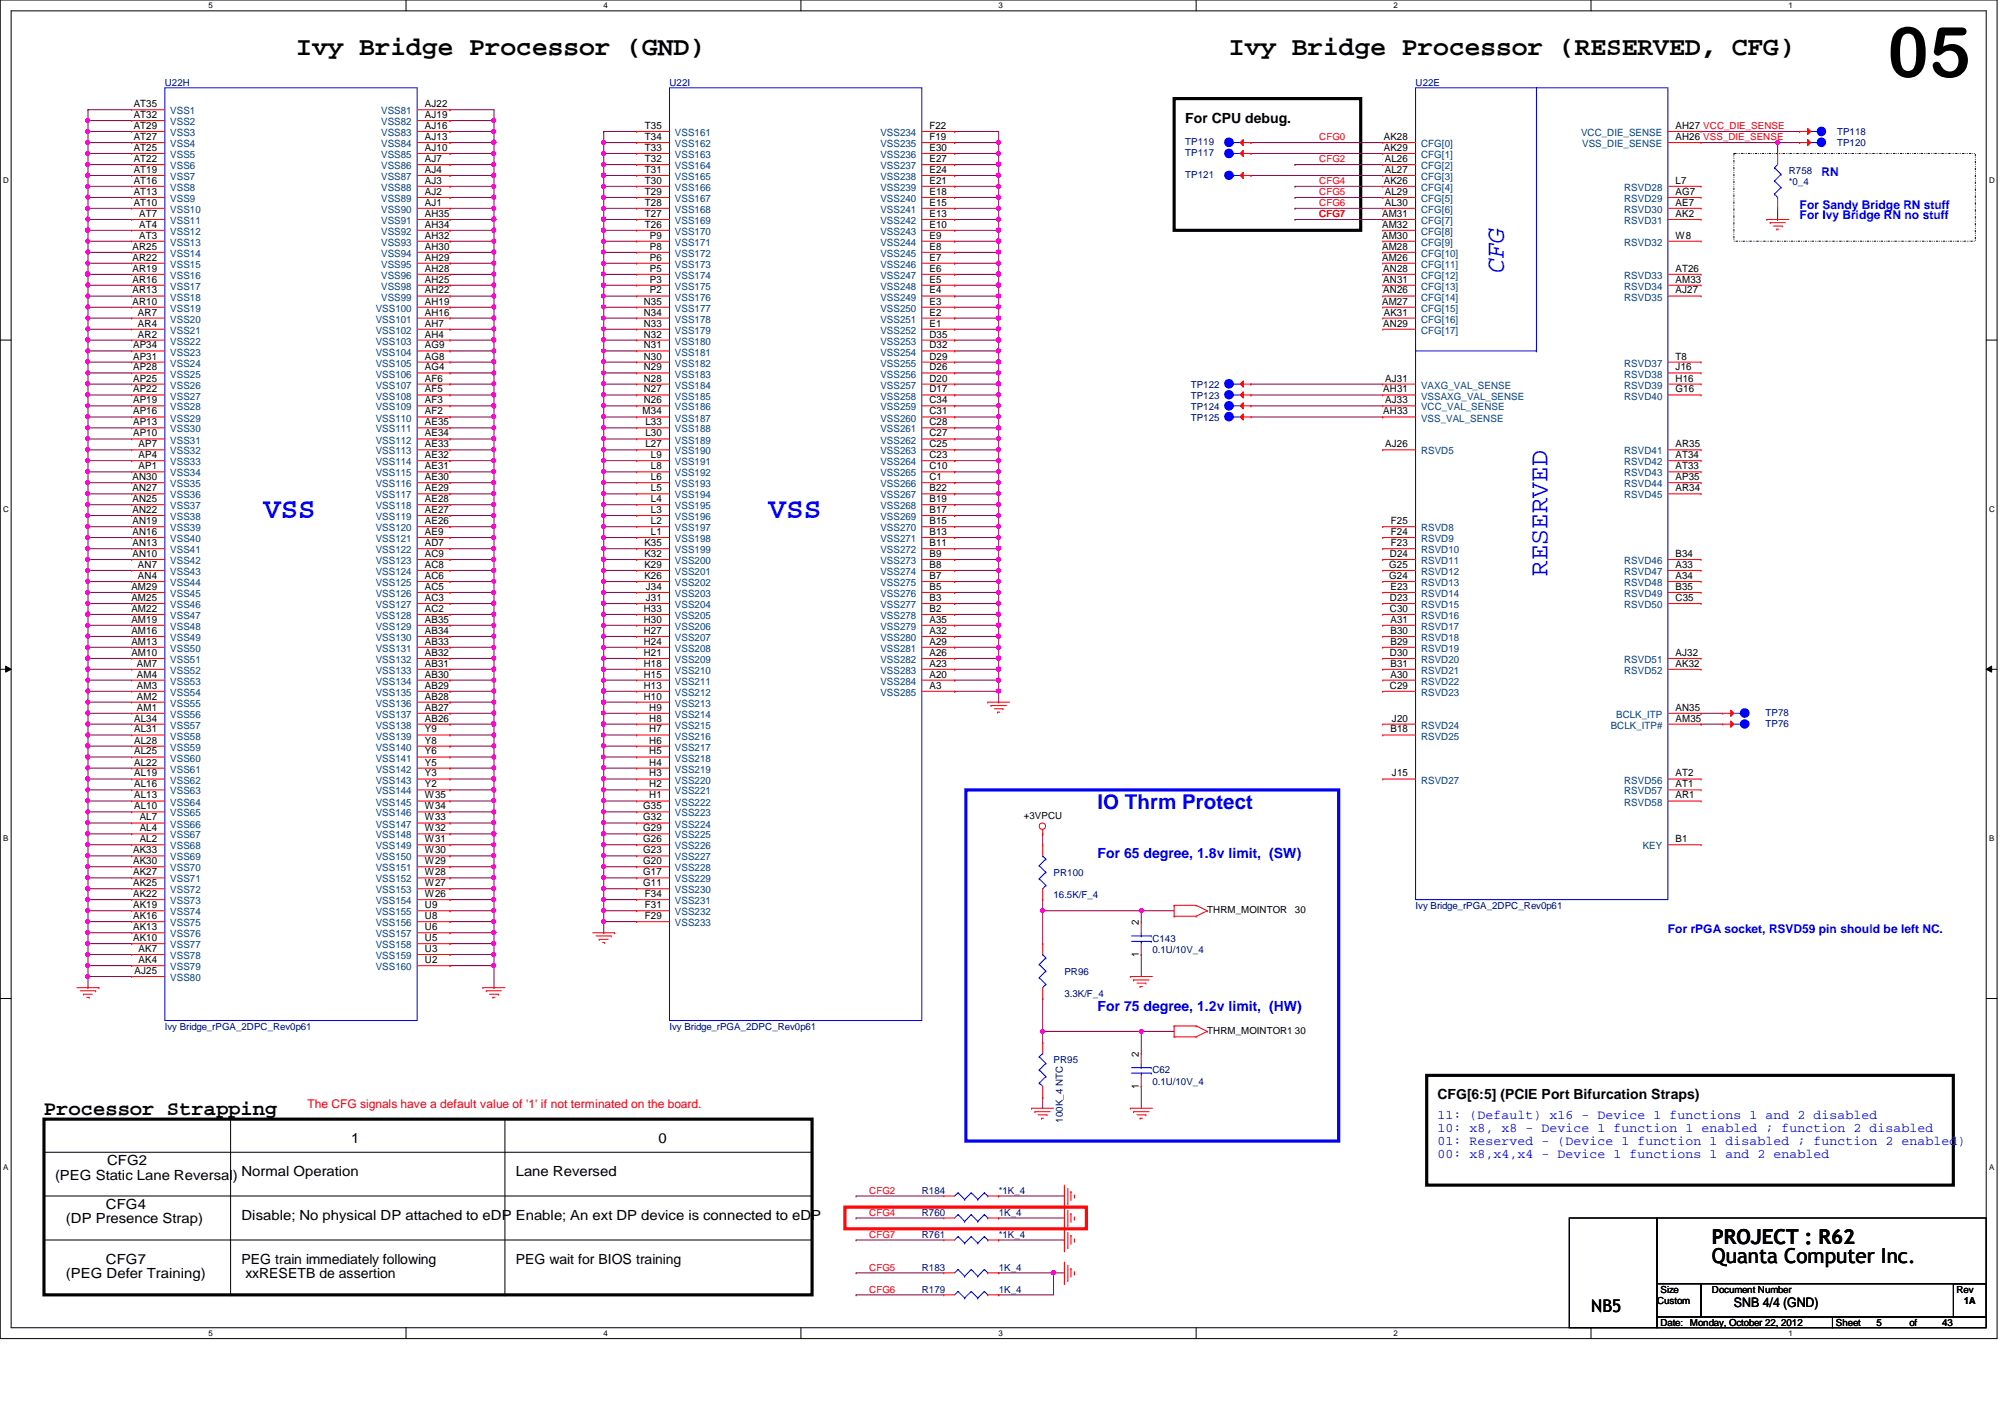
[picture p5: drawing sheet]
<svg xmlns="http://www.w3.org/2000/svg" width="297mm" height="210mm" viewBox="0 0 297 210" stroke-linecap="round" stroke-linejoin="round" font-family="sans-serif">
<defs><g id="words">
<text font-size="10.4" x="279.6" y="11.4">05</text>
<g font-size="4.4" fill="#00f">
<text x="39" y="76.8">VSS</text>
<text x="113.8" y="76.8">VSS</text>
</g>
<g font-size="3.9">
<text x="43.9" y="8.1">Ivy Bridge Processor (GND)</text>
<text x="182.1" y="8.1">Ivy Bridge Processor (RESERVED, CFG)</text>
</g>
<g font-size="3.9" fill="#00f">
<text x="222.8" y="40.5" transform="rotate(-90 222.8 40.5)">CFG</text>
<text x="229.3" y="85.3" transform="rotate(-90 229.3 85.3)">RESERVED</text>
</g>
<text font-size="3" fill="#00f" x="162.6" y="119.8">IO Thrm Protect</text>
<g font-size="3">
<text x="6.5" y="165.1">Processor Strapping</text>
<text x="253.6" y="184.2">PROJECT : R62</text>
<text x="253.6" y="187.2">Quanta Computer Inc.</text>
</g>
<text font-size="2.6" x="235.8" y="194.3">NB5</text>
<g font-size="2.1">
<text x="175.6" y="18.2">For CPU debug.</text>
<text x="213" y="162.8">CFG[6:5] (PCIE Port Bifurcation Straps)</text>
<text x="15.9" y="172.6">CFG2</text>
<text x="52" y="169.3">1</text>
<text x="97.6" y="169.3">0</text>
<text x="8.2" y="174.8">(PEG Static Lane Reversal)</text>
<text x="15.7" y="179.1">CFG4</text>
<text x="35.8" y="174.2">Normal Operation</text>
<text x="76.4" y="174.2">Lane Reversed</text>
<text x="9.8" y="181.2">(DP Presence Strap)</text>
<text x="35.8" y="180.7">Disable; No physical DP attached to eDP Enable; An ext DP device is connected to eDP</text>
<text x="9.8" y="189.4">(PEG Defer Training)</text>
<text x="15.7" y="187.2">CFG7</text>
<text x="35.8" y="187.2">PEG train immediately following</text>
<text x="36.4" y="189.4">xxRESETB de assertion</text>
<text x="76.4" y="187.2">PEG wait for BIOS training</text>
</g>
<g font-size="2.1" fill="#00f">
<text x="162.6" y="127">For 65 degree, 1.8v limit, (SW)</text>
<text x="162.6" y="149.8">For 75 degree, 1.2v limit, (HW)</text>
</g>
<g font-size="1.9" fill="#00f">
<text x="213" y="165.7">11: (Default) x16 - Device 1 functions 1 and 2 disabled</text>
<text x="213" y="167.6">10: x8, x8 - Device 1 function 1 enabled ; function 2 disabled</text>
<text x="213" y="169.6">01: Reserved - (Device 1 function 1 disabled ; function 2 enabled)</text>
<text x="213" y="171.5">00: x8,x4,x4 - Device 1 functions 1 and 2 enabled</text>
</g>
<text font-size="1.9" x="256.9" y="193.6">SNB 4/4 (GND)</text>
<g font-size="1.8" fill="#00f">
<text x="269.9" y="26">RN</text>
<text x="266.6" y="30.9">For Sandy Bridge RN stuff</text>
<text x="266.6" y="32.5">For Ivy Bridge RN no stuff</text>
<text x="247.1" y="138.2">For rPGA socket, RSVD59 pin should be left NC.</text>
</g>
<text font-size="1.8" fill="#f00" x="45.5" y="164.2">The CFG signals have a default value of '1' if not terminated on the board.</text>
<g font-size="1.5">
<text x="19.8" y="15.9">AT35</text>
<text x="19.8" y="17.5">AT32</text>
<text x="62.9" y="15.9">AJ22</text>
<text x="62.9" y="17.5">AJ19</text>
<text x="19.8" y="19.1">AT29</text>
<text x="19.8" y="20.7">AT27</text>
<text x="19.8" y="22.4">AT25</text>
<text x="62.9" y="19.1">AJ16</text>
<text x="62.9" y="20.7">AJ13</text>
<text x="62.9" y="22.4">AJ10</text>
<text x="95.5" y="19.1">T35</text>
<text x="95.5" y="20.7">T34</text>
<text x="95.5" y="22.4">T33</text>
<text x="137.7" y="19.1">F22</text>
<text x="137.7" y="20.7">F19</text>
<text x="137.7" y="22.4">E30</text>
<text x="205" y="20.7">AK28</text>
<text x="205" y="22.4">AK29</text>
<text x="248.2" y="19.1">AH27 VCC_DIE_SENSE</text>
<text x="248.2" y="20.7">AH26 VSS_DIE_SENSE</text>
<text x="19.8" y="24">AT22</text>
<text x="19.8" y="25.6">AT19</text>
<text x="19.8" y="27.2">AT16</text>
<text x="19.8" y="28.9">AT13</text>
<text x="62.9" y="24">AJ7</text>
<text x="62.9" y="25.6">AJ4</text>
<text x="62.9" y="27.2">AJ3</text>
<text x="62.9" y="28.9">AJ2</text>
<text x="95.5" y="24">T32</text>
<text x="95.5" y="25.6">T31</text>
<text x="95.5" y="27.2">T30</text>
<text x="95.5" y="28.9">T29</text>
<text x="137.7" y="24">E27</text>
<text x="137.7" y="25.6">E24</text>
<text x="137.7" y="27.2">E21</text>
<text x="137.7" y="28.9">E18</text>
<text x="205" y="27.2">AK26</text>
<text x="205.2" y="24">AL26</text>
<text x="205.2" y="25.6">AL27</text>
<text x="205.2" y="28.9">AL29</text>
<text x="248.2" y="28.9">AG7</text>
<text x="248.2" y="27.2">L7</text>
<text x="19.8" y="30.5">AT10</text>
<text x="20.6" y="32.1">AT7</text>
<text x="20.6" y="33.7">AT4</text>
<text x="20.6" y="35.3">AT3</text>
<text x="62.9" y="30.5">AJ1</text>
<text x="62.9" y="32.1">AH35</text>
<text x="62.9" y="33.7">AH34</text>
<text x="62.9" y="35.3">AH32</text>
<text x="95.5" y="30.5">T28</text>
<text x="95.5" y="32.1">T27</text>
<text x="95.5" y="33.7">T26</text>
<text x="96.3" y="35.3">P9</text>
<text x="137.7" y="30.5">E15</text>
<text x="137.7" y="32.1">E13</text>
<text x="137.7" y="33.7">E10</text>
<text x="137.7" y="35.3">E9</text>
<text x="204.8" y="32.1">AM31</text>
<text x="204.8" y="33.7">AM32</text>
<text x="204.8" y="35.3">AM30</text>
<text x="205.2" y="30.5">AL30</text>
<text x="248.2" y="35.3">W8</text>
<text x="248.2" y="32.1">AK2</text>
<text x="248.2" y="30.5">AE7</text>
<text x="19.6" y="37">AR25</text>
<text x="19.6" y="38.6">AR22</text>
<text x="19.6" y="40.3">AR19</text>
<text x="19.6" y="41.9">AR16</text>
<text x="62.9" y="37">AH30</text>
<text x="62.9" y="38.6">AH29</text>
<text x="62.9" y="40.3">AH28</text>
<text x="62.9" y="41.9">AH25</text>
<text x="96.3" y="37">P8</text>
<text x="96.3" y="38.6">P6</text>
<text x="96.3" y="40.3">P5</text>
<text x="96.3" y="41.9">P3</text>
<text x="137.7" y="37">E8</text>
<text x="137.7" y="38.6">E7</text>
<text x="137.7" y="40.3">E6</text>
<text x="137.7" y="41.9">E5</text>
<text x="204.8" y="37">AM28</text>
<text x="204.8" y="38.6">AM26</text>
<text x="204.9" y="40.3">AN28</text>
<text x="204.9" y="41.9">AN31</text>
<text x="248.2" y="41.9">AM33</text>
<text x="248.2" y="40.3">AT26</text>
<text x="19.6" y="43.5">AR13</text>
<text x="19.6" y="45.1">AR10</text>
<text x="20.4" y="46.7">AR7</text>
<text x="62.9" y="43.5">AH22</text>
<text x="62.9" y="45.1">AH19</text>
<text x="62.9" y="46.7">AH16</text>
<text x="95.4" y="45.1">N35</text>
<text x="95.4" y="46.7">N34</text>
<text x="96.3" y="43.5">P2</text>
<text x="137.7" y="43.5">E4</text>
<text x="137.7" y="45.1">E3</text>
<text x="137.7" y="46.7">E2</text>
<text x="204.8" y="45.1">AM27</text>
<text x="204.9" y="43.5">AN26</text>
<text x="205" y="46.7">AK31</text>
<text x="248.2" y="43.5">AJ27</text>
<text x="19.7" y="51.6">AP34</text>
<text x="19.7" y="53.3">AP31</text>
<text x="20.4" y="48.4">AR4</text>
<text x="20.4" y="50">AR2</text>
<text x="62.9" y="48.4">AH7</text>
<text x="62.9" y="50">AH4</text>
<text x="62.9" y="51.6">AG9</text>
<text x="62.9" y="53.3">AG8</text>
<text x="95.4" y="48.4">N33</text>
<text x="95.4" y="50">N32</text>
<text x="95.4" y="51.6">N31</text>
<text x="95.4" y="53.3">N30</text>
<text x="137.7" y="48.4">E1</text>
<text x="137.7" y="50">D35</text>
<text x="137.7" y="51.6">D32</text>
<text x="137.7" y="53.3">D29</text>
<text x="204.9" y="48.4">AN29</text>
<text x="248.2" y="53.3">T8</text>
<text x="19.7" y="54.9">AP28</text>
<text x="19.7" y="56.5">AP25</text>
<text x="19.7" y="58.1">AP22</text>
<text x="19.7" y="59.7">AP19</text>
<text x="62.9" y="54.9">AG4</text>
<text x="62.9" y="56.5">AF6</text>
<text x="62.9" y="58.1">AF5</text>
<text x="62.9" y="59.7">AF3</text>
<text x="95.4" y="54.9">N29</text>
<text x="95.4" y="56.5">N28</text>
<text x="95.4" y="58.1">N27</text>
<text x="95.4" y="59.7">N26</text>
<text x="137.7" y="54.9">D26</text>
<text x="137.7" y="56.5">D20</text>
<text x="137.7" y="58.1">D17</text>
<text x="137.7" y="59.7">C34</text>
<text x="204.9" y="58.1">AH31</text>
<text x="205.2" y="56.5">AJ31</text>
<text x="205.2" y="59.7">AJ33</text>
<text x="248.2" y="54.9">J16</text>
<text x="248.2" y="56.5">H16</text>
<text x="248.2" y="58.1">G16</text>
<text x="19.7" y="61.4">AP16</text>
<text x="19.7" y="63">AP13</text>
<text x="19.7" y="64.6">AP10</text>
<text x="62.9" y="61.4">AF2</text>
<text x="62.9" y="63">AE35</text>
<text x="62.9" y="64.6">AE34</text>
<text x="95.2" y="61.4">M34</text>
<text x="95.6" y="63">L33</text>
<text x="95.6" y="64.6">L30</text>
<text x="137.7" y="61.4">C31</text>
<text x="137.7" y="63">C28</text>
<text x="137.7" y="64.6">C27</text>
<text x="204.9" y="61.4">AH33</text>
<text x="19.6" y="71.1">AN30</text>
<text x="20.5" y="66.3">AP7</text>
<text x="20.5" y="67.9">AP4</text>
<text x="20.5" y="69.5">AP1</text>
<text x="62.9" y="66.3">AE33</text>
<text x="62.9" y="67.9">AE32</text>
<text x="62.9" y="69.5">AE31</text>
<text x="62.9" y="71.1">AE30</text>
<text x="95.6" y="66.3">L27</text>
<text x="96.4" y="67.9">L9</text>
<text x="96.4" y="69.5">L8</text>
<text x="96.4" y="71.1">L6</text>
<text x="137.7" y="66.3">C25</text>
<text x="137.7" y="67.9">C23</text>
<text x="137.7" y="69.5">C10</text>
<text x="137.7" y="71.1">C1</text>
<text x="205.2" y="66.3">AJ26</text>
<text x="248.2" y="67.9">AT34</text>
<text x="248.2" y="66.3">AR35</text>
<text x="248.2" y="69.5">AT33</text>
<text x="248.2" y="71.1">AP35</text>
<text x="19.6" y="72.8">AN27</text>
<text x="19.6" y="74.4">AN25</text>
<text x="19.6" y="76">AN22</text>
<text x="19.6" y="77.6">AN19</text>
<text x="62.9" y="72.8">AE29</text>
<text x="62.9" y="74.4">AE28</text>
<text x="62.9" y="76">AE27</text>
<text x="62.9" y="77.6">AE26</text>
<text x="96.4" y="72.8">L5</text>
<text x="96.4" y="74.4">L4</text>
<text x="96.4" y="76">L3</text>
<text x="96.4" y="77.6">L2</text>
<text x="137.7" y="72.8">B22</text>
<text x="137.7" y="74.4">B19</text>
<text x="137.7" y="76">B17</text>
<text x="137.7" y="77.6">B15</text>
<text x="206.1" y="77.6">F25</text>
<text x="248.2" y="72.8">AR34</text>
<text x="19.6" y="79.2">AN16</text>
<text x="19.6" y="80.9">AN13</text>
<text x="19.6" y="82.5">AN10</text>
<text x="62.9" y="79.2">AE9</text>
<text x="62.9" y="80.9">AD7</text>
<text x="62.9" y="82.5">AC9</text>
<text x="95.5" y="80.9">K35</text>
<text x="95.5" y="82.5">K32</text>
<text x="96.4" y="79.2">L1</text>
<text x="137.7" y="79.2">B13</text>
<text x="137.7" y="80.9">B11</text>
<text x="137.7" y="82.5">B9</text>
<text x="205.9" y="82.5">D24</text>
<text x="206.1" y="79.2">F24</text>
<text x="206.1" y="80.9">F23</text>
<text x="248.2" y="82.5">B34</text>
<text x="19.5" y="87.4">AM29</text>
<text x="19.5" y="89">AM25</text>
<text x="20.4" y="84.1">AN7</text>
<text x="20.4" y="85.8">AN4</text>
<text x="62.9" y="84.1">AC8</text>
<text x="62.9" y="85.8">AC6</text>
<text x="62.9" y="87.4">AC5</text>
<text x="62.9" y="89">AC3</text>
<text x="95.5" y="84.1">K29</text>
<text x="95.5" y="85.8">K26</text>
<text x="95.7" y="87.4">J34</text>
<text x="95.7" y="89">J31</text>
<text x="137.7" y="84.1">B8</text>
<text x="137.7" y="85.8">B7</text>
<text x="137.7" y="87.4">B5</text>
<text x="137.7" y="89">B3</text>
<text x="205.8" y="84.1">G25</text>
<text x="205.8" y="85.8">G24</text>
<text x="205.9" y="89">D23</text>
<text x="206" y="87.4">E23</text>
<text x="248.2" y="84.1">A33</text>
<text x="248.2" y="85.8">A34</text>
<text x="248.2" y="87.4">B35</text>
<text x="248.2" y="89">C35</text>
<text x="19.5" y="90.6">AM22</text>
<text x="19.5" y="92.2">AM19</text>
<text x="19.5" y="93.9">AM16</text>
<text x="19.5" y="95.5">AM13</text>
<text x="62.9" y="90.6">AC2</text>
<text x="62.9" y="92.2">AB35</text>
<text x="62.9" y="93.9">AB34</text>
<text x="62.9" y="95.5">AB33</text>
<text x="95.4" y="90.6">H33</text>
<text x="95.4" y="92.2">H30</text>
<text x="95.4" y="93.9">H27</text>
<text x="95.4" y="95.5">H24</text>
<text x="137.7" y="90.6">B2</text>
<text x="137.7" y="92.2">A35</text>
<text x="137.7" y="93.9">A32</text>
<text x="137.7" y="95.5">A29</text>
<text x="205.9" y="90.6">C30</text>
<text x="206" y="92.2">A31</text>
<text x="206" y="93.9">B30</text>
<text x="206" y="95.5">B29</text>
<text x="19.5" y="97.2">AM10</text>
<text x="20.3" y="98.8">AM7</text>
<text x="20.3" y="100.4">AM4</text>
<text x="62.9" y="97.2">AB32</text>
<text x="62.9" y="98.8">AB31</text>
<text x="62.9" y="100.4">AB30</text>
<text x="95.4" y="97.2">H21</text>
<text x="95.4" y="98.8">H18</text>
<text x="95.4" y="100.4">H15</text>
<text x="137.7" y="97.2">A26</text>
<text x="137.7" y="98.8">A23</text>
<text x="137.7" y="100.4">A20</text>
<text x="205.9" y="97.2">D30</text>
<text x="206" y="100.4">A30</text>
<text x="206" y="98.8">B31</text>
<text x="248.2" y="97.2">AJ32</text>
<text x="248.2" y="98.8">AK32</text>
<text x="19.9" y="106.9">AL34</text>
<text x="20.3" y="102">AM3</text>
<text x="20.3" y="103.6">AM2</text>
<text x="20.3" y="105.3">AM1</text>
<text x="62.9" y="102">AB29</text>
<text x="62.9" y="103.6">AB28</text>
<text x="62.9" y="105.3">AB27</text>
<text x="62.9" y="106.9">AB26</text>
<text x="95.4" y="102">H13</text>
<text x="95.4" y="103.6">H10</text>
<text x="96.2" y="105.3">H9</text>
<text x="96.2" y="106.9">H8</text>
<text x="137.7" y="102">A3</text>
<text x="205.9" y="102">C29</text>
<text x="206.2" y="106.9">J20</text>
<text x="248.2" y="105.3">AN35</text>
<text x="248.2" y="106.9">AM35</text>
<text x="19.9" y="108.5">AL31</text>
<text x="19.9" y="110.2">AL28</text>
<text x="19.9" y="111.8">AL25</text>
<text x="19.9" y="113.4">AL22</text>
<text x="62.9" y="108.5">Y9</text>
<text x="62.9" y="110.2">Y8</text>
<text x="62.9" y="111.8">Y6</text>
<text x="62.9" y="113.4">Y5</text>
<text x="96.2" y="108.5">H7</text>
<text x="96.2" y="110.2">H6</text>
<text x="96.2" y="111.8">H5</text>
<text x="96.2" y="113.4">H4</text>
<text x="206" y="108.5">B18</text>
<text x="19.9" y="115">AL19</text>
<text x="19.9" y="116.6">AL16</text>
<text x="19.9" y="118.3">AL13</text>
<text x="19.9" y="119.9">AL10</text>
<text x="62.9" y="115">Y3</text>
<text x="62.9" y="116.6">Y2</text>
<text x="62.9" y="118.3">W35</text>
<text x="62.9" y="119.9">W34</text>
<text x="95.3" y="119.9">G35</text>
<text x="96.2" y="115">H3</text>
<text x="96.2" y="116.6">H2</text>
<text x="96.2" y="118.3">H1</text>
<text x="206.2" y="115">J15</text>
<text x="248.2" y="115">AT2</text>
<text x="248.2" y="116.6">AT1</text>
<text x="248.2" y="118.3">AR1</text>
<text x="20.7" y="121.5">AL7</text>
<text x="20.7" y="123.1">AL4</text>
<text x="20.7" y="124.8">AL2</text>
<text x="62.9" y="121.5">W33</text>
<text x="62.9" y="123.1">W32</text>
<text x="62.9" y="124.8">W31</text>
<text x="95.3" y="121.5">G32</text>
<text x="95.3" y="123.1">G29</text>
<text x="95.3" y="124.8">G26</text>
<text x="248.2" y="124.8">B1</text>
<text x="19.7" y="126.4">AK33</text>
<text x="19.7" y="128">AK30</text>
<text x="19.7" y="129.7">AK27</text>
<text x="19.7" y="131.3">AK25</text>
<text x="62.9" y="126.4">W30</text>
<text x="62.9" y="128">W29</text>
<text x="62.9" y="129.7">W28</text>
<text x="62.9" y="131.3">W27</text>
<text x="95.3" y="126.4">G23</text>
<text x="95.3" y="128">G20</text>
<text x="95.3" y="129.7">G17</text>
<text x="95.3" y="131.3">G11</text>
<text x="19.7" y="132.9">AK22</text>
<text x="19.7" y="134.5">AK19</text>
<text x="19.7" y="136.1">AK16</text>
<text x="19.7" y="137.8">AK13</text>
<text x="62.9" y="132.9">W26</text>
<text x="62.9" y="134.5">U9</text>
<text x="62.9" y="136.1">U8</text>
<text x="62.9" y="137.8">U6</text>
<text x="95.5" y="132.9">F34</text>
<text x="95.5" y="134.5">F31</text>
<text x="95.5" y="136.1">F29</text>
<text x="168.7" y="137" transform="rotate(-90 168.7 137)">2</text>
<text x="19.7" y="139.4">AK10</text>
<text x="20.5" y="141">AK7</text>
<text x="20.5" y="142.7">AK4</text>
<text x="62.9" y="139.4">U5</text>
<text x="62.9" y="141">U3</text>
<text x="62.9" y="142.7">U2</text>
<text x="168.7" y="141.7" transform="rotate(-90 168.7 141.7)">1</text>
<text x="19.9" y="144.3">AJ25</text>
<text x="168.7" y="161.2" transform="rotate(-90 168.7 161.2)">1</text>
<text x="168.7" y="156.5" transform="rotate(-90 168.7 156.5)">2</text>
</g>
<g font-size="1.5" fill="#004080">
<text x="25.2" y="16.9">VSS1</text>
<text x="56.5" y="16.9">VSS81</text>
<text x="25.2" y="18.5">VSS2</text>
<text x="25.2" y="20.2">VSS3</text>
<text x="25.2" y="21.8">VSS4</text>
<text x="25.2" y="23.4">VSS5</text>
<text x="56.5" y="18.5">VSS82</text>
<text x="56.5" y="20.2">VSS83</text>
<text x="56.5" y="21.8">VSS84</text>
<text x="56.5" y="23.4">VSS85</text>
<text x="100" y="20.2">VSS161</text>
<text x="100" y="21.8">VSS162</text>
<text x="100" y="23.4">VSS163</text>
<text x="130.4" y="20.2">VSS234</text>
<text x="130.4" y="21.8">VSS235</text>
<text x="130.4" y="23.4">VSS236</text>
<text x="210.5" y="21.8">CFG[0]</text>
<text x="210.5" y="23.4">CFG[1]</text>
<text x="234.2" y="20.2">VCC_DIE_SENSE</text>
<text x="234.4" y="21.8">VSS_DIE_SENSE</text>
<text x="25.2" y="25.1">VSS6</text>
<text x="25.2" y="26.7">VSS7</text>
<text x="25.2" y="28.3">VSS8</text>
<text x="25.2" y="29.9">VSS9</text>
<text x="56.5" y="25.1">VSS86</text>
<text x="56.5" y="26.7">VSS87</text>
<text x="56.5" y="28.3">VSS88</text>
<text x="56.5" y="29.9">VSS89</text>
<text x="100" y="25.1">VSS164</text>
<text x="100" y="26.7">VSS165</text>
<text x="100" y="28.3">VSS166</text>
<text x="100" y="29.9">VSS167</text>
<text x="130.4" y="25.1">VSS237</text>
<text x="130.4" y="26.7">VSS238</text>
<text x="130.4" y="28.3">VSS239</text>
<text x="130.4" y="29.9">VSS240</text>
<text x="210.5" y="25.1">CFG[2]</text>
<text x="210.5" y="26.7">CFG[3]</text>
<text x="210.5" y="28.3">CFG[4]</text>
<text x="210.5" y="29.9">CFG[5]</text>
<text x="240.6" y="29.9">RSVD29</text>
<text x="240.6" y="28.3">RSVD28</text>
<text x="25.2" y="31.5">VSS10</text>
<text x="25.2" y="33.2">VSS11</text>
<text x="25.2" y="34.8">VSS12</text>
<text x="56.5" y="31.5">VSS90</text>
<text x="56.5" y="33.2">VSS91</text>
<text x="56.5" y="34.8">VSS92</text>
<text x="100" y="31.5">VSS168</text>
<text x="100" y="33.2">VSS169</text>
<text x="100" y="34.8">VSS170</text>
<text x="130.4" y="31.5">VSS241</text>
<text x="130.4" y="33.2">VSS242</text>
<text x="130.4" y="34.8">VSS243</text>
<text x="210.5" y="31.5">CFG[6]</text>
<text x="210.5" y="33.2">CFG[7]</text>
<text x="210.5" y="34.8">CFG[8]</text>
<text x="240.6" y="33.2">RSVD31</text>
<text x="240.6" y="31.5">RSVD30</text>
<text x="25.2" y="36.4">VSS13</text>
<text x="25.2" y="38.1">VSS14</text>
<text x="25.2" y="39.7">VSS15</text>
<text x="25.2" y="41.3">VSS16</text>
<text x="56.5" y="36.4">VSS93</text>
<text x="56.5" y="38.1">VSS94</text>
<text x="56.5" y="39.7">VSS95</text>
<text x="56.5" y="41.3">VSS96</text>
<text x="100" y="36.4">VSS171</text>
<text x="100" y="38.1">VSS172</text>
<text x="100" y="39.7">VSS173</text>
<text x="100" y="41.3">VSS174</text>
<text x="130.4" y="36.4">VSS244</text>
<text x="130.4" y="38.1">VSS245</text>
<text x="130.4" y="39.7">VSS246</text>
<text x="130.4" y="41.3">VSS247</text>
<text x="210.5" y="36.4">CFG[9]</text>
<text x="210.5" y="38.1">CFG[10]</text>
<text x="210.5" y="39.7">CFG[11]</text>
<text x="210.5" y="41.3">CFG[12]</text>
<text x="240.6" y="36.4">RSVD32</text>
<text x="240.6" y="41.3">RSVD33</text>
<text x="25.2" y="42.9">VSS17</text>
<text x="25.2" y="44.5">VSS18</text>
<text x="25.2" y="46.2">VSS19</text>
<text x="25.2" y="47.8">VSS20</text>
<text x="55.7" y="46.2">VSS100</text>
<text x="55.7" y="47.8">VSS101</text>
<text x="56.5" y="42.9">VSS98</text>
<text x="56.5" y="44.5">VSS99</text>
<text x="100" y="42.9">VSS175</text>
<text x="100" y="44.5">VSS176</text>
<text x="100" y="46.2">VSS177</text>
<text x="100" y="47.8">VSS178</text>
<text x="130.4" y="42.9">VSS248</text>
<text x="130.4" y="44.5">VSS249</text>
<text x="130.4" y="46.2">VSS250</text>
<text x="130.4" y="47.8">VSS251</text>
<text x="210.5" y="42.9">CFG[13]</text>
<text x="210.5" y="44.5">CFG[14]</text>
<text x="210.5" y="46.2">CFG[15]</text>
<text x="210.5" y="47.8">CFG[16]</text>
<text x="240.6" y="42.9">RSVD34</text>
<text x="240.6" y="44.5">RSVD35</text>
<text x="25.2" y="49.4">VSS21</text>
<text x="25.2" y="51.1">VSS22</text>
<text x="25.2" y="52.7">VSS23</text>
<text x="55.7" y="49.4">VSS102</text>
<text x="55.7" y="51.1">VSS103</text>
<text x="55.7" y="52.7">VSS104</text>
<text x="100" y="49.4">VSS179</text>
<text x="100" y="51.1">VSS180</text>
<text x="100" y="52.7">VSS181</text>
<text x="130.4" y="49.4">VSS252</text>
<text x="130.4" y="51.1">VSS253</text>
<text x="130.4" y="52.7">VSS254</text>
<text x="210.5" y="49.4">CFG[17]</text>
<text x="25.2" y="54.3">VSS24</text>
<text x="25.2" y="55.9">VSS25</text>
<text x="25.2" y="57.6">VSS26</text>
<text x="25.2" y="59.2">VSS27</text>
<text x="55.7" y="54.3">VSS105</text>
<text x="55.7" y="55.9">VSS106</text>
<text x="55.7" y="57.6">VSS107</text>
<text x="55.7" y="59.2">VSS108</text>
<text x="100" y="54.3">VSS182</text>
<text x="100" y="55.9">VSS183</text>
<text x="100" y="57.6">VSS184</text>
<text x="100" y="59.2">VSS185</text>
<text x="130.4" y="54.3">VSS255</text>
<text x="130.4" y="55.9">VSS256</text>
<text x="130.4" y="57.6">VSS257</text>
<text x="130.4" y="59.2">VSS258</text>
<text x="210.5" y="57.6">VAXG_VAL_SENSE</text>
<text x="210.5" y="59.2">VSSAXG_VAL_SENSE</text>
<text x="240.6" y="55.9">RSVD38</text>
<text x="240.6" y="57.6">RSVD39</text>
<text x="240.6" y="59.2">RSVD40</text>
<text x="240.6" y="54.3">RSVD37</text>
<text x="25.2" y="60.8">VSS28</text>
<text x="25.2" y="62.4">VSS29</text>
<text x="25.2" y="64.1">VSS30</text>
<text x="25.2" y="65.7">VSS31</text>
<text x="55.7" y="60.8">VSS109</text>
<text x="55.7" y="62.4">VSS110</text>
<text x="55.7" y="64.1">VSS111</text>
<text x="55.7" y="65.7">VSS112</text>
<text x="100" y="60.8">VSS186</text>
<text x="100" y="62.4">VSS187</text>
<text x="100" y="64.1">VSS188</text>
<text x="100" y="65.7">VSS189</text>
<text x="130.4" y="60.8">VSS259</text>
<text x="130.4" y="62.4">VSS260</text>
<text x="130.4" y="64.1">VSS261</text>
<text x="130.4" y="65.7">VSS262</text>
<text x="210.5" y="60.8">VCC_VAL_SENSE</text>
<text x="210.5" y="62.4">VSS_VAL_SENSE</text>
<text x="25.2" y="67.3">VSS32</text>
<text x="25.2" y="68.9">VSS33</text>
<text x="25.2" y="70.6">VSS34</text>
<text x="55.7" y="67.3">VSS113</text>
<text x="55.7" y="68.9">VSS114</text>
<text x="55.7" y="70.6">VSS115</text>
<text x="100" y="67.3">VSS190</text>
<text x="100" y="68.9">VSS191</text>
<text x="100" y="70.6">VSS192</text>
<text x="130.4" y="67.3">VSS263</text>
<text x="130.4" y="68.9">VSS264</text>
<text x="130.4" y="70.6">VSS265</text>
<text x="210.5" y="67.3">RSVD5</text>
<text x="240.6" y="68.9">RSVD42</text>
<text x="240.6" y="67.3">RSVD41</text>
<text x="240.6" y="70.6">RSVD43</text>
<text x="25.2" y="72.2">VSS35</text>
<text x="25.2" y="73.8">VSS36</text>
<text x="25.2" y="75.4">VSS37</text>
<text x="25.2" y="77">VSS38</text>
<text x="55.7" y="72.2">VSS116</text>
<text x="55.7" y="73.8">VSS117</text>
<text x="55.7" y="75.4">VSS118</text>
<text x="55.7" y="77">VSS119</text>
<text x="100" y="72.2">VSS193</text>
<text x="100" y="73.8">VSS194</text>
<text x="100" y="75.4">VSS195</text>
<text x="100" y="77">VSS196</text>
<text x="130.4" y="72.2">VSS266</text>
<text x="130.4" y="73.8">VSS267</text>
<text x="130.4" y="75.4">VSS268</text>
<text x="130.4" y="77">VSS269</text>
<text x="240.6" y="73.8">RSVD45</text>
<text x="240.6" y="72.2">RSVD44</text>
<text x="25.2" y="78.7">VSS39</text>
<text x="25.2" y="80.3">VSS40</text>
<text x="25.2" y="82">VSS41</text>
<text x="25.2" y="83.6">VSS42</text>
<text x="55.7" y="78.7">VSS120</text>
<text x="55.7" y="80.3">VSS121</text>
<text x="55.7" y="82">VSS122</text>
<text x="55.7" y="83.6">VSS123</text>
<text x="100" y="78.7">VSS197</text>
<text x="100" y="80.3">VSS198</text>
<text x="100" y="82">VSS199</text>
<text x="100" y="83.6">VSS200</text>
<text x="130.4" y="78.7">VSS270</text>
<text x="130.4" y="80.3">VSS271</text>
<text x="130.4" y="82">VSS272</text>
<text x="130.4" y="83.6">VSS273</text>
<text x="210.5" y="78.7">RSVD8</text>
<text x="210.5" y="80.3">RSVD9</text>
<text x="210.5" y="83.6">RSVD11</text>
<text x="210.5" y="82">RSVD10</text>
<text x="240.6" y="83.6">RSVD46</text>
<text x="25.2" y="85.2">VSS43</text>
<text x="25.2" y="86.8">VSS44</text>
<text x="25.2" y="88.4">VSS45</text>
<text x="55.7" y="85.2">VSS124</text>
<text x="55.7" y="86.8">VSS125</text>
<text x="55.7" y="88.4">VSS126</text>
<text x="100" y="85.2">VSS201</text>
<text x="100" y="86.8">VSS202</text>
<text x="100" y="88.4">VSS203</text>
<text x="130.4" y="85.2">VSS274</text>
<text x="130.4" y="86.8">VSS275</text>
<text x="130.4" y="88.4">VSS276</text>
<text x="210.5" y="85.2">RSVD12</text>
<text x="210.5" y="86.8">RSVD13</text>
<text x="210.5" y="88.4">RSVD14</text>
<text x="240.6" y="85.2">RSVD47</text>
<text x="240.6" y="86.8">RSVD48</text>
<text x="240.6" y="88.4">RSVD49</text>
<text x="25.2" y="90.1">VSS46</text>
<text x="25.2" y="91.7">VSS47</text>
<text x="25.2" y="93.3">VSS48</text>
<text x="25.2" y="95">VSS49</text>
<text x="55.7" y="90.1">VSS127</text>
<text x="55.7" y="91.7">VSS128</text>
<text x="55.7" y="93.3">VSS129</text>
<text x="55.7" y="95">VSS130</text>
<text x="100" y="90.1">VSS204</text>
<text x="100" y="91.7">VSS205</text>
<text x="100" y="93.3">VSS206</text>
<text x="100" y="95">VSS207</text>
<text x="130.4" y="90.1">VSS277</text>
<text x="130.4" y="91.7">VSS278</text>
<text x="130.4" y="93.3">VSS279</text>
<text x="130.4" y="95">VSS280</text>
<text x="210.5" y="91.7">RSVD16</text>
<text x="210.5" y="90.1">RSVD15</text>
<text x="210.5" y="93.3">RSVD17</text>
<text x="210.5" y="95">RSVD18</text>
<text x="240.6" y="90.1">RSVD50</text>
<text x="25.2" y="96.6">VSS50</text>
<text x="25.2" y="98.2">VSS51</text>
<text x="25.2" y="99.8">VSS52</text>
<text x="25.2" y="101.4">VSS53</text>
<text x="55.7" y="96.6">VSS131</text>
<text x="55.7" y="98.2">VSS132</text>
<text x="55.7" y="99.8">VSS133</text>
<text x="55.7" y="101.4">VSS134</text>
<text x="100" y="96.6">VSS208</text>
<text x="100" y="98.2">VSS209</text>
<text x="100" y="99.8">VSS210</text>
<text x="100" y="101.4">VSS211</text>
<text x="130.4" y="96.6">VSS281</text>
<text x="130.4" y="98.2">VSS282</text>
<text x="130.4" y="99.8">VSS283</text>
<text x="130.4" y="101.4">VSS284</text>
<text x="210.5" y="98.2">RSVD20</text>
<text x="210.5" y="96.6">RSVD19</text>
<text x="210.5" y="101.4">RSVD22</text>
<text x="210.5" y="99.8">RSVD21</text>
<text x="240.6" y="98.2">RSVD51</text>
<text x="240.6" y="99.8">RSVD52</text>
<text x="25.2" y="103.1">VSS54</text>
<text x="25.2" y="104.7">VSS55</text>
<text x="25.2" y="106.3">VSS56</text>
<text x="25.2" y="107.9">VSS57</text>
<text x="55.7" y="103.1">VSS135</text>
<text x="55.7" y="104.7">VSS136</text>
<text x="55.7" y="106.3">VSS137</text>
<text x="55.7" y="107.9">VSS138</text>
<text x="100" y="103.1">VSS212</text>
<text x="100" y="104.7">VSS213</text>
<text x="100" y="106.3">VSS214</text>
<text x="100" y="107.9">VSS215</text>
<text x="130.4" y="103.1">VSS285</text>
<text x="210.5" y="103.1">RSVD23</text>
<text x="210.5" y="107.9">RSVD24</text>
<text x="238.6" y="107.9">BCLK_ITP#</text>
<text x="239.4" y="106.3">BCLK_ITP</text>
<text x="25.2" y="109.6">VSS58</text>
<text x="25.2" y="111.2">VSS59</text>
<text x="25.2" y="112.8">VSS60</text>
<text x="55.7" y="109.6">VSS139</text>
<text x="55.7" y="111.2">VSS140</text>
<text x="55.7" y="112.8">VSS141</text>
<text x="100" y="109.6">VSS216</text>
<text x="100" y="111.2">VSS217</text>
<text x="100" y="112.8">VSS218</text>
<text x="210.5" y="109.6">RSVD25</text>
<text x="25.2" y="114.5">VSS61</text>
<text x="25.2" y="116.1">VSS62</text>
<text x="25.2" y="117.7">VSS63</text>
<text x="25.2" y="119.3">VSS64</text>
<text x="55.7" y="114.5">VSS142</text>
<text x="55.7" y="116.1">VSS143</text>
<text x="55.7" y="117.7">VSS144</text>
<text x="55.7" y="119.3">VSS145</text>
<text x="100" y="114.5">VSS219</text>
<text x="100" y="116.1">VSS220</text>
<text x="100" y="117.7">VSS221</text>
<text x="100" y="119.3">VSS222</text>
<text x="210.5" y="116.1">RSVD27</text>
<text x="240.6" y="116.1">RSVD56</text>
<text x="240.6" y="117.7">RSVD57</text>
<text x="240.6" y="119.3">RSVD58</text>
<text x="25.2" y="120.9">VSS65</text>
<text x="25.2" y="122.6">VSS66</text>
<text x="25.2" y="124.2">VSS67</text>
<text x="25.2" y="125.8">VSS68</text>
<text x="55.7" y="120.9">VSS146</text>
<text x="55.7" y="122.6">VSS147</text>
<text x="55.7" y="124.2">VSS148</text>
<text x="55.7" y="125.8">VSS149</text>
<text x="100" y="120.9">VSS223</text>
<text x="100" y="122.6">VSS224</text>
<text x="100" y="124.2">VSS225</text>
<text x="100" y="125.8">VSS226</text>
<text x="243.4" y="125.8">KEY</text>
<text x="25.2" y="127.5">VSS69</text>
<text x="25.2" y="129.1">VSS70</text>
<text x="25.2" y="130.7">VSS71</text>
<text x="55.7" y="127.5">VSS150</text>
<text x="55.7" y="129.1">VSS151</text>
<text x="55.7" y="130.7">VSS152</text>
<text x="100" y="127.5">VSS227</text>
<text x="100" y="129.1">VSS228</text>
<text x="100" y="130.7">VSS229</text>
<text x="25.2" y="132.3">VSS72</text>
<text x="25.2" y="133.9">VSS73</text>
<text x="25.2" y="135.6">VSS74</text>
<text x="25.2" y="137.2">VSS75</text>
<text x="55.7" y="132.3">VSS153</text>
<text x="55.7" y="133.9">VSS154</text>
<text x="55.7" y="135.6">VSS155</text>
<text x="55.7" y="137.2">VSS156</text>
<text x="100" y="132.3">VSS230</text>
<text x="100" y="133.9">VSS231</text>
<text x="100" y="135.6">VSS232</text>
<text x="100" y="137.2">VSS233</text>
<text x="25.2" y="138.9">VSS76</text>
<text x="25.2" y="140.5">VSS77</text>
<text x="25.2" y="142.1">VSS78</text>
<text x="25.2" y="143.7">VSS79</text>
<text x="55.7" y="138.9">VSS157</text>
<text x="55.7" y="140.5">VSS158</text>
<text x="55.7" y="142.1">VSS159</text>
<text x="55.7" y="143.7">VSS160</text>
<text x="25.2" y="145.3">VSS80</text>
</g>
<g font-size="1.4" fill="#000080">
<text x="24.4" y="12.7">U22H</text>
<text x="99.2" y="12.7">U22I</text>
<text x="209.7" y="12.7">U22E</text>
<text x="175.6" y="23.1">TP117</text>
<text x="175.6" y="21.5">TP119</text>
<text x="272.2" y="20">TP118</text>
<text x="272.2" y="21.7">TP120</text>
<text x="175.6" y="26.4">TP121</text>
<text x="265" y="25.7">R758</text>
<text x="265" y="27.3">*0_4</text>
<text x="176.4" y="57.4">TP122</text>
<text x="176.4" y="59.1">TP123</text>
<text x="176.4" y="60.7">TP124</text>
<text x="176.4" y="62.3">TP125</text>
<text x="261.6" y="106">TP78</text>
<text x="261.6" y="107.7">TP76</text>
<text x="156.1" y="129.8">PR100</text>
<text x="156.1" y="133">16.5K/F_4</text>
<text x="209.7" y="134.6">Ivy Bridge_rPGA_2DPC_Rev0p61</text>
<text x="170.7" y="139.5">C143</text>
<text x="170.7" y="141.1">0.1U/10V_4</text>
<text x="157.7" y="144.4">PR96</text>
<text x="157.7" y="147.7">3.3K/F_4</text>
<text x="24.4" y="152.5">Ivy Bridge_rPGA_2DPC_Rev0p61</text>
<text x="99.2" y="152.5">Ivy Bridge_rPGA_2DPC_Rev0p61</text>
<text x="156.1" y="157.4">PR95</text>
<text x="170.7" y="159">C62</text>
<text x="170.7" y="160.7">0.1U/10V_4</text>
<text x="157.4" y="166.3" transform="rotate(-90 157.4 166.3)">100K_4 NTC</text>
<text x="136.6" y="176.9">R184</text>
<text x="148" y="176.9">*1K_4</text>
<text x="136.6" y="180.2">R760</text>
<text x="136.6" y="183.4">R761</text>
<text x="148" y="180.2">1K_4</text>
<text x="148" y="183.4">*1K_4</text>
<text x="136.6" y="191.5">R179</text>
<text x="136.6" y="188.3">R183</text>
<text x="148" y="191.5">1K_4</text>
<text x="148" y="188.3">1K_4</text>
</g>
<g font-size="1.4" fill="#f00">
<text x="195.4" y="20.8">CFG0</text>
<text x="195.4" y="27.3">CFG4</text>
<text x="195.4" y="24">CFG2</text>
<text x="195.4" y="28.9">CFG5</text>
<text x="195.4" y="32.2">CFG7</text>
<text x="195.4" y="30.5">CFG6</text>
<text x="128.8" y="176.8">CFG2</text>
<text x="128.8" y="180.1">CFG4</text>
<text x="128.8" y="183.3">CFG7</text>
<text x="128.8" y="188.2">CFG5</text>
<text x="128.8" y="191.5">CFG6</text>
</g>
<g font-size="1.4">
<text x="151.7" y="121.3">+3VPCU</text>
<text x="178.9" y="135.3">THRM_MOINTOR</text>
<text x="191.9" y="135.3">30</text>
<text x="178.9" y="153.2">THRM_MOINTOR1 30</text>
<text x="246" y="191.5">Size</text>
<text x="253.6" y="191.5">Document Number</text>
<text x="289.9" y="191.5">Rev</text>
<text x="245.5" y="193.2">Custom</text>
<text x="246" y="196.4">Date: Monday, October 22, 2012</text>
<text x="272" y="196.4">Sheet</text>
<text x="278" y="196.4">5</text>
<text x="282.9" y="196.4">of</text>
<text x="287.7" y="196.4">43</text>
<text x="291" y="193.2">1A</text>
</g>
<g font-size="1.2">
<text x="30.9" y="1.2">5</text>
<text x="89.4" y="1.2">4</text>
<text x="147.9" y="1.2">3</text>
<text x="206.5" y="1.2">2</text>
<text x="265" y="1.2">1</text>
<text x=".5" y="27.1">D</text>
<text x="294.7" y="27.1">D</text>
<text x=".5" y="75.8">C</text>
<text x="294.7" y="75.8">C</text>
<text x=".5" y="124.6">B</text>
<text x="294.7" y="124.6">B</text>
<text x=".5" y="173.4">A</text>
<text x="294.7" y="173.4">A</text>
<text x="30.9" y="197.9">5</text>
<text x="89.4" y="197.9">4</text>
<text x="147.9" y="197.9">3</text>
<text x="206.5" y="197.9">2</text>
<text x="265" y="197.9">1</text>
</g>
</g></defs>
<path d="M0 0h295.9v198.3h-295.9zM1.6 1.6h292.7v195.1h-292.7z" fill="none" stroke="#000" stroke-width=".15"/>
<g fill="#fff">
<path d="M30.9 .2h.6v1.3h-.6z"/>
<path d="M30.9 196.9h.6v1.3h-.6z"/>
</g>
<path d="M60.2 0v1.6M60.2 196.7v1.6" fill="none" stroke="#000" stroke-width=".15"/>
<g fill="#fff">
<path d="M89.4 .2h.6v1.3h-.6z"/>
<path d="M89.4 196.9h.6v1.3h-.6z"/>
</g>
<path d="M118.7 0v1.6M118.7 196.7v1.6" fill="none" stroke="#000" stroke-width=".15"/>
<g fill="#fff">
<path d="M147.9 .2h.6v1.3h-.6z"/>
<path d="M147.9 196.9h.6v1.3h-.6z"/>
</g>
<path d="M177.2 0v1.6M177.2 196.7v1.6" fill="none" stroke="#000" stroke-width=".15"/>
<g fill="#fff">
<path d="M206.5 .2h.5v1.3h-.5z"/>
<path d="M206.5 196.9h.5v1.3h-.5z"/>
</g>
<path d="M235.7 0v1.6M235.7 196.7v1.6" fill="none" stroke="#000" stroke-width=".15"/>
<g fill="#fff">
<path d="M265 .2h.6v1.3h-.6z"/>
<path d="M265 196.9h.6v1.3h-.6z"/>
<path d="M.5 26h.8v1.3h-.8z"/>
<path d="M294.7 26h.8v1.3h-.8z"/>
<path d="M.5 74.8h.8v1.3h-.8z"/>
<path d="M294.7 74.8h.8v1.3h-.8z"/>
</g>
<path d="M0 50.4h1.6M294.3 50.4h1.6" fill="none" stroke="#000" stroke-width=".15"/>
<g fill="#fff">
<path d="M.5 123.5h.7v1.3h-.7z"/>
<path d="M294.7 123.5h.7v1.3h-.7z"/>
</g>
<path d="M0 99.1h1.6M.8 98.7l.8 .4-.8 .5zM294.3 99.1l.8-.4v.9zM294.3 99.1h1.6" fill="none" stroke="#000" stroke-width=".15"/>
<path d="M.8 98.7l.8 .4-.8 .5zM294.3 99.1l.8-.4v.9z" fill="#000"/>
<g fill="#fff">
<path d="M.5 172.3h.7v1.3h-.7z"/>
<path d="M294.7 172.3h.7v1.3h-.7z"/>
</g>
<path d="M0 147.9h1.6M294.3 147.9h1.6M6.5 170.7h113.8M6.5 177.2h113.8M34.2 165.8v26M74.8 165.8v26M120.3 170.7h.1M120.3 177.2h.1M6.5 183.7h113.8M34.2 191.8h.1M74.8 191.8h.1M120.3 183.7h.1" fill="none" stroke="#000" stroke-width=".15"/>
<path d="M173.9 14.6h27.7v19.5h-27.7zM211.4 159.3h78v16.3h-78zM6.5 165.8h113.8v26h-113.8z" fill="none" stroke="#000" stroke-width=".47"/>
<path d="M256.9 22.7h35.7v13h-35.7z" fill="none" stroke="#000" stroke-width=".15" stroke-dasharray=".3 .3 0 .3 0 .3"/>
<path d="M143.1 117h55.2v52h-55.2z" fill="none" stroke="#00f" stroke-width=".47"/>
<path d="M125.2 178.8h35.7v3.2h-35.7z" fill="none" stroke="#f00" stroke-width=".47"/>
<path d="M13 97.5h.1M13 97.5h6.5" fill="none" stroke="#800040" stroke-width=".15"/>
<circle cx="13" cy="97.5" r=".3" fill="#f0f"/>
<circle cx="13" cy="97.5" r=".3" fill="none" stroke="#f0f" stroke-width=".15"/>
<path d="M13 97.5h.1M13 95.9v1.6" fill="none" stroke="#800040" stroke-width=".15"/>
<circle cx="13" cy="97.5" r=".3" fill="#f0f"/>
<circle cx="13" cy="97.5" r=".3" fill="none" stroke="#f0f" stroke-width=".15"/>
<path d="M13 144.7h.1M13 143v1.7" fill="none" stroke="#800040" stroke-width=".15"/>
<circle cx="13" cy="144.6" r=".3" fill="#f0f"/>
<circle cx="13" cy="144.6" r=".3" fill="none" stroke="#f0f" stroke-width=".15"/>
<path d="M13 126.8h.1M13 125.1h.1M13 139.8h.1M13 136.5h.1M13 134.9h.1M13 126.8h6.5M13 125.1h6.5M13 139.8h6.5M13 136.5h6.5M13 134.9h6.5M13 141.4h.1M13 141.4h6.5" fill="none" stroke="#800040" stroke-width=".15"/>
<circle cx="13" cy="134.9" r=".3" fill="#f0f"/>
<circle cx="13" cy="134.9" r=".3" fill="none" stroke="#f0f" stroke-width=".15"/>
<path d="M13 133.3h.1M13 131.7h.1M13 130h.1M13 128.4h.1M13 139.8h.1M13 133.3h6.5M13 131.7h6.5M13 130h6.5M13 128.4h6.5M13 138.2v1.6M13 143h.1M13 143h6.5" fill="none" stroke="#800040" stroke-width=".15"/>
<circle cx="13" cy="139.8" r=".31" fill="#f0f"/>
<circle cx="13" cy="139.8" r=".31" fill="none" stroke="#f0f" stroke-width=".15"/>
<path d="M13 138.2h.1M13 126.8h.1M13 138.2h6.5M13 125.1v1.7" fill="none" stroke="#800040" stroke-width=".15"/>
<circle cx="13" cy="126.7" r=".3" fill="#f0f"/>
<circle cx="13" cy="126.7" r=".3" fill="none" stroke="#f0f" stroke-width=".15"/>
<path d="M13 134.9h.1M13 133.3v1.6" fill="none" stroke="#800040" stroke-width=".15"/>
<circle cx="13" cy="133.3" r=".3" fill="#f0f"/>
<circle cx="13" cy="133.3" r=".3" fill="none" stroke="#f0f" stroke-width=".15"/>
<path d="M13 138.2h.1M13 136.5v1.7" fill="none" stroke="#800040" stroke-width=".15"/>
<circle cx="13" cy="136.5" r=".3" fill="#f0f"/>
<circle cx="13" cy="136.5" r=".3" fill="none" stroke="#f0f" stroke-width=".15"/>
<circle cx="13" cy="138.1" r=".3" fill="#f0f"/>
<circle cx="13" cy="138.1" r=".3" fill="none" stroke="#f0f" stroke-width=".15"/>
<path d="M13 125.1h.1M13 123.5v1.6" fill="none" stroke="#800040" stroke-width=".15"/>
<circle cx="13" cy="125.1" r=".3" fill="#f0f"/>
<circle cx="13" cy="125.1" r=".3" fill="none" stroke="#f0f" stroke-width=".15"/>
<path d="M13 130h.1M13 128.4v1.6" fill="none" stroke="#800040" stroke-width=".15"/>
<circle cx="13" cy="130" r=".3" fill="#f0f"/>
<circle cx="13" cy="130" r=".3" fill="none" stroke="#f0f" stroke-width=".15"/>
<path d="M13 133.3h.1M13 131.7v1.6" fill="none" stroke="#800040" stroke-width=".15"/>
<circle cx="13" cy="131.6" r=".31" fill="#f0f"/>
<circle cx="13" cy="131.6" r=".31" fill="none" stroke="#f0f" stroke-width=".15"/>
<circle cx="13" cy="133.3" r=".3" fill="#f0f"/>
<circle cx="13" cy="133.3" r=".3" fill="none" stroke="#f0f" stroke-width=".15"/>
<path d="M13 143h.1M13 141.4v1.6" fill="none" stroke="#800040" stroke-width=".15"/>
<circle cx="13" cy="143" r=".3" fill="#f0f"/>
<circle cx="13" cy="143" r=".3" fill="none" stroke="#f0f" stroke-width=".15"/>
<path d="M13 128.4h.1M13 126.8v1.6" fill="none" stroke="#800040" stroke-width=".15"/>
<circle cx="13" cy="128.4" r=".3" fill="#f0f"/>
<circle cx="13" cy="128.4" r=".3" fill="none" stroke="#f0f" stroke-width=".15"/>
<path d="M13 131.7h.1M13 130v1.7" fill="none" stroke="#800040" stroke-width=".15"/>
<circle cx="13" cy="131.6" r=".31" fill="#f0f"/>
<circle cx="13" cy="131.6" r=".31" fill="none" stroke="#f0f" stroke-width=".15"/>
<path d="M13 27.6h.1M13 29.3h.1M13 30.9h.1M13 32.5h.1M13 34.1h.1M13 27.6h6.5M13 29.3h6.5M13 30.9h6.5M13 32.5h6.5M13 34.1h6.5" fill="none" stroke="#800040" stroke-width=".15"/>
<circle cx="13" cy="34.1" r=".31" fill="#f0f"/>
<circle cx="13" cy="34.1" r=".31" fill="none" stroke="#f0f" stroke-width=".15"/>
<path d="M13 35.7h.1M13 37.4h.1M13 39h.1M13 35.7h6.5M13 37.4h6.5M13 39h6.5M13 40.6h.1M13 40.6h6.5" fill="none" stroke="#800040" stroke-width=".15"/>
<circle cx="13" cy="40.6" r=".3" fill="#f0f"/>
<circle cx="13" cy="40.6" r=".3" fill="none" stroke="#f0f" stroke-width=".15"/>
<path d="M13 42.2h.1M13 42.2h6.5" fill="none" stroke="#800040" stroke-width=".15"/>
<circle cx="13" cy="42.2" r=".31" fill="#f0f"/>
<circle cx="13" cy="42.2" r=".31" fill="none" stroke="#f0f" stroke-width=".15"/>
<path d="M13 43.9h.1M13 43.9h6.5" fill="none" stroke="#800040" stroke-width=".15"/>
<circle cx="13" cy="43.9" r=".3" fill="#f0f"/>
<circle cx="13" cy="43.9" r=".3" fill="none" stroke="#f0f" stroke-width=".15"/>
<path d="M13 45.5h.1M13 45.5h6.5" fill="none" stroke="#800040" stroke-width=".15"/>
<circle cx="13" cy="45.5" r=".3" fill="#f0f"/>
<circle cx="13" cy="45.5" r=".3" fill="none" stroke="#f0f" stroke-width=".15"/>
<g fill="none" stroke="#800040" stroke-width=".15">
<path d="M13 16.3h.1M13 17.9h.1M13 19.5h.1M13 16.3h6.5M13 17.9h6.5M13 19.5h6.5M13 21.1h.1M13 22.7h.1M13 24.4h.1M13 26h.1M13 21.1h6.5M13 22.7h6.5"/>
<path d="M13 24.4h6.5M13 26h6.5M13 47.1h.1M13 48.8h.1M13 50.4h.1M13 52h.1M13 53.6h.1M13 55.2h.1M13 56.9h.1M13 58.5h.1M13 47.1h6.5M13 48.8h6.5"/>
<path d="M13 50.4h6.5M13 52h6.5M13 53.6h6.5M13 55.2h6.5M13 56.9h6.5M13 58.5h6.5M13 60.1h.1M13 73.2h.1M13 74.8h.1M13 76.4h.1M13 78h.1M13 79.6h.1"/>
<path d="M13 60.1h6.5M13 73.2h6.5M13 74.8h6.5M13 76.4h6.5M13 78h6.5M13 79.6h6.5M13 81.3h.1M13 82.9h.1M13 84.5h.1M13 86.1h.1M13 87.8h.1M13 89.4h.1"/>
<path d="M13 91h.1M13 81.3h6.5M13 82.9h6.5M13 84.5h6.5M13 86.1h6.5M13 87.8h6.5M13 89.4h6.5M13 91h6.5"/>
</g>
<circle cx="13" cy="91" r=".31" fill="#f0f"/>
<circle cx="13" cy="91" r=".31" fill="none" stroke="#f0f" stroke-width=".15"/>
<g fill="none" stroke="#800040" stroke-width=".15">
<path d="M13 61.8h.1M13 63.4h.1M13 65h.1M13 66.6h.1M13 68.2h.1M13 69.9h.1M13 71.5h.1M13 61.8h6.5M13 63.4h6.5M13 65h6.5M13 66.6h6.5M13 68.2h6.5"/>
<path d="M13 69.9h6.5M13 71.5h6.5M13 92.6h.1M13 94.3h.1M13 95.9h.1M13 99.1h.1M13 92.6h6.5M13 94.3h6.5M13 95.9h6.5M13 99.1h6.5M13 100.8h.1M13 102.4h.1"/>
<path d="M13 104h.1M13 105.7h.1M13 118.7h.1M13 107.3h.1M13 108.9h.1M13 110.5h.1M13 112.1h.1M13 113.8h.1M13 115.4h.1M13 117h.1M13 100.8h6.5M13 102.4h6.5"/>
<path d="M13 104h6.5M13 105.7h6.5M13 118.7h6.5M13 107.3h6.5M13 108.9h6.5M13 110.5h6.5M13 112.1h6.5M13 113.8h6.5M13 115.4h6.5M13 117h6.5M13 120.3h.1M13 121.9h.1"/>
<path d="M13 123.5h.1M13 120.3h6.5M13 121.9h6.5M13 123.5h6.5M13 121.9v1.6"/>
</g>
<circle cx="13" cy="123.5" r=".31" fill="#f0f"/>
<circle cx="13" cy="123.5" r=".31" fill="none" stroke="#f0f" stroke-width=".15"/>
<path d="M13 118.7h.1M13 117v1.7" fill="none" stroke="#800040" stroke-width=".15"/>
<circle cx="13" cy="118.6" r=".3" fill="#f0f"/>
<circle cx="13" cy="118.6" r=".3" fill="none" stroke="#f0f" stroke-width=".15"/>
<path d="M13 92.6h.1M13 91v1.6" fill="none" stroke="#800040" stroke-width=".15"/>
<circle cx="13" cy="92.6" r=".3" fill="#f0f"/>
<circle cx="13" cy="92.6" r=".3" fill="none" stroke="#f0f" stroke-width=".15"/>
<path d="M13 35.7h.1M13 34.1v1.6" fill="none" stroke="#800040" stroke-width=".15"/>
<circle cx="13" cy="35.7" r=".3" fill="#f0f"/>
<circle cx="13" cy="35.7" r=".3" fill="none" stroke="#f0f" stroke-width=".15"/>
<path d="M13 32.5h.1M13 30.9v1.6" fill="none" stroke="#800040" stroke-width=".15"/>
<circle cx="13" cy="32.5" r=".3" fill="#f0f"/>
<circle cx="13" cy="32.5" r=".3" fill="none" stroke="#f0f" stroke-width=".15"/>
<path d="M13 69.9h.1M13 68.2v1.7" fill="none" stroke="#800040" stroke-width=".15"/>
<circle cx="13" cy="69.8" r=".3" fill="#f0f"/>
<circle cx="13" cy="69.8" r=".3" fill="none" stroke="#f0f" stroke-width=".15"/>
<path d="M13 86.1h.1M13 84.5v1.6" fill="none" stroke="#800040" stroke-width=".15"/>
<circle cx="13" cy="86.1" r=".3" fill="#f0f"/>
<circle cx="13" cy="86.1" r=".3" fill="none" stroke="#f0f" stroke-width=".15"/>
<path d="M13 26h.1M13 24.4v1.6" fill="none" stroke="#800040" stroke-width=".15"/>
<circle cx="13" cy="26" r=".31" fill="#f0f"/>
<circle cx="13" cy="26" r=".31" fill="none" stroke="#f0f" stroke-width=".15"/>
<path d="M13 58.5h.1M13 56.9v1.6" fill="none" stroke="#800040" stroke-width=".15"/>
<circle cx="13" cy="58.5" r=".31" fill="#f0f"/>
<circle cx="13" cy="58.5" r=".31" fill="none" stroke="#f0f" stroke-width=".15"/>
<path d="M13 42.2h.1M13 40.6v1.6" fill="none" stroke="#800040" stroke-width=".15"/>
<circle cx="13" cy="40.6" r=".3" fill="#f0f"/>
<circle cx="13" cy="40.6" r=".3" fill="none" stroke="#f0f" stroke-width=".15"/>
<path d="M13 30.9h.1M13 29.3v1.6" fill="none" stroke="#800040" stroke-width=".15"/>
<circle cx="13" cy="30.9" r=".3" fill="#f0f"/>
<circle cx="13" cy="30.9" r=".3" fill="none" stroke="#f0f" stroke-width=".15"/>
<path d="M13 74.8h.1M13 73.2v1.6" fill="none" stroke="#800040" stroke-width=".15"/>
<circle cx="13" cy="74.7" r=".31" fill="#f0f"/>
<circle cx="13" cy="74.7" r=".31" fill="none" stroke="#f0f" stroke-width=".15"/>
<path d="M13 52h.1M13 50.4v1.6" fill="none" stroke="#800040" stroke-width=".15"/>
<circle cx="13" cy="52" r=".3" fill="#f0f"/>
<circle cx="13" cy="52" r=".3" fill="none" stroke="#f0f" stroke-width=".15"/>
<path d="M13 27.6h.1M13 26v1.6M13 43.9h.1M13 42.2v1.7" fill="none" stroke="#800040" stroke-width=".15"/>
<circle cx="13" cy="27.6" r=".3" fill="#f0f"/>
<circle cx="13" cy="27.6" r=".3" fill="none" stroke="#f0f" stroke-width=".15"/>
<path d="M13 63.4h.1M13 61.8v1.6" fill="none" stroke="#800040" stroke-width=".15"/>
<circle cx="13" cy="63.4" r=".3" fill="#f0f"/>
<circle cx="13" cy="63.4" r=".3" fill="none" stroke="#f0f" stroke-width=".15"/>
<path d="M13 105.7h.1M13 104v1.7" fill="none" stroke="#800040" stroke-width=".15"/>
<circle cx="13" cy="105.6" r=".3" fill="#f0f"/>
<circle cx="13" cy="105.6" r=".3" fill="none" stroke="#f0f" stroke-width=".15"/>
<path d="M13 48.8h.1M13 47.1v1.7" fill="none" stroke="#800040" stroke-width=".15"/>
<circle cx="13" cy="48.7" r=".3" fill="#f0f"/>
<circle cx="13" cy="48.7" r=".3" fill="none" stroke="#f0f" stroke-width=".15"/>
<path d="M13 102.4h.1M13 100.8v1.6" fill="none" stroke="#800040" stroke-width=".15"/>
<circle cx="13" cy="102.4" r=".3" fill="#f0f"/>
<circle cx="13" cy="102.4" r=".3" fill="none" stroke="#f0f" stroke-width=".15"/>
<path d="M13 56.9h.1M13 55.2v1.7" fill="none" stroke="#800040" stroke-width=".15"/>
<circle cx="13" cy="56.8" r=".3" fill="#f0f"/>
<circle cx="13" cy="56.8" r=".3" fill="none" stroke="#f0f" stroke-width=".15"/>
<path d="M13 99.1h.1M13 97.5v1.6" fill="none" stroke="#800040" stroke-width=".15"/>
<circle cx="13" cy="99.1" r=".31" fill="#f0f"/>
<circle cx="13" cy="99.1" r=".31" fill="none" stroke="#f0f" stroke-width=".15"/>
<path d="M13 84.5h.1M13 82.9v1.6" fill="none" stroke="#800040" stroke-width=".15"/>
<circle cx="13" cy="84.5" r=".3" fill="#f0f"/>
<circle cx="13" cy="84.5" r=".3" fill="none" stroke="#f0f" stroke-width=".15"/>
<path d="M13 68.2h.1M13 66.6v1.6" fill="none" stroke="#800040" stroke-width=".15"/>
<circle cx="13" cy="68.2" r=".3" fill="#f0f"/>
<circle cx="13" cy="68.2" r=".3" fill="none" stroke="#f0f" stroke-width=".15"/>
<path d="M13 55.2h.1M13 53.6v1.6" fill="none" stroke="#800040" stroke-width=".15"/>
<circle cx="13" cy="55.2" r=".3" fill="#f0f"/>
<circle cx="13" cy="55.2" r=".3" fill="none" stroke="#f0f" stroke-width=".15"/>
<path d="M13 17.9h.1M13 16.3v1.6" fill="none" stroke="#800040" stroke-width=".15"/>
<circle cx="13" cy="17.8" r=".31" fill="#f0f"/>
<circle cx="13" cy="17.8" r=".31" fill="none" stroke="#f0f" stroke-width=".15"/>
<path d="M13 53.6h.1M13 52v1.6" fill="none" stroke="#800040" stroke-width=".15"/>
<circle cx="13" cy="53.6" r=".3" fill="#f0f"/>
<circle cx="13" cy="53.6" r=".3" fill="none" stroke="#f0f" stroke-width=".15"/>
<path d="M13 29.3h.1M13 27.6v1.7" fill="none" stroke="#800040" stroke-width=".15"/>
<circle cx="13" cy="29.2" r=".3" fill="#f0f"/>
<circle cx="13" cy="29.2" r=".3" fill="none" stroke="#f0f" stroke-width=".15"/>
<path d="M13 87.8h.1M13 86.1v1.7" fill="none" stroke="#800040" stroke-width=".15"/>
<circle cx="13" cy="87.8" r=".3" fill="#f0f"/>
<circle cx="13" cy="87.8" r=".3" fill="none" stroke="#f0f" stroke-width=".15"/>
<path d="M13 78h.1M13 76.4v1.6" fill="none" stroke="#800040" stroke-width=".15"/>
<circle cx="13" cy="78" r=".3" fill="#f0f"/>
<circle cx="13" cy="78" r=".3" fill="none" stroke="#f0f" stroke-width=".15"/>
<path d="M13 117h.1M13 115.4v1.6" fill="none" stroke="#800040" stroke-width=".15"/>
<circle cx="13" cy="115.4" r=".31" fill="#f0f"/>
<circle cx="13" cy="115.4" r=".31" fill="none" stroke="#f0f" stroke-width=".15"/>
<circle cx="13" cy="117" r=".3" fill="#f0f"/>
<circle cx="13" cy="117" r=".3" fill="none" stroke="#f0f" stroke-width=".15"/>
<path d="M13 95.9h.1M13 94.3v1.6" fill="none" stroke="#800040" stroke-width=".15"/>
<circle cx="13" cy="95.9" r=".3" fill="#f0f"/>
<circle cx="13" cy="95.9" r=".3" fill="none" stroke="#f0f" stroke-width=".15"/>
<path d="M13 82.9h.1M13 81.3v1.6" fill="none" stroke="#800040" stroke-width=".15"/>
<circle cx="13" cy="82.9" r=".31" fill="#f0f"/>
<circle cx="13" cy="82.9" r=".31" fill="none" stroke="#f0f" stroke-width=".15"/>
<path d="M13 113.8h.1M13 112.1v1.7" fill="none" stroke="#800040" stroke-width=".15"/>
<circle cx="13" cy="112.1" r=".3" fill="#f0f"/>
<circle cx="13" cy="112.1" r=".3" fill="none" stroke="#f0f" stroke-width=".15"/>
<circle cx="13" cy="113.7" r=".3" fill="#f0f"/>
<circle cx="13" cy="113.7" r=".3" fill="none" stroke="#f0f" stroke-width=".15"/>
<path d="M13 58.5v1.6M13 60.1h.1" fill="none" stroke="#800040" stroke-width=".15"/>
<circle cx="13" cy="60.1" r=".3" fill="#f0f"/>
<circle cx="13" cy="60.1" r=".3" fill="none" stroke="#f0f" stroke-width=".15"/>
<path d="M13 71.5h.1M13 69.9v1.6" fill="none" stroke="#800040" stroke-width=".15"/>
<circle cx="13" cy="71.5" r=".3" fill="#f0f"/>
<circle cx="13" cy="71.5" r=".3" fill="none" stroke="#f0f" stroke-width=".15"/>
<path d="M13 65h.1M13 63.4v1.6" fill="none" stroke="#800040" stroke-width=".15"/>
<circle cx="13" cy="65" r=".3" fill="#f0f"/>
<circle cx="13" cy="65" r=".3" fill="none" stroke="#f0f" stroke-width=".15"/>
<path d="M13 61.8h.1M13 60.1v1.7" fill="none" stroke="#800040" stroke-width=".15"/>
<circle cx="13" cy="61.7" r=".3" fill="#f0f"/>
<circle cx="13" cy="61.7" r=".3" fill="none" stroke="#f0f" stroke-width=".15"/>
<path d="M13 104h.1M13 102.4v1.6" fill="none" stroke="#800040" stroke-width=".15"/>
<circle cx="13" cy="104" r=".3" fill="#f0f"/>
<circle cx="13" cy="104" r=".3" fill="none" stroke="#f0f" stroke-width=".15"/>
<path d="M13 50.4h.1M13 48.8v1.6" fill="none" stroke="#800040" stroke-width=".15"/>
<circle cx="13" cy="50.4" r=".31" fill="#f0f"/>
<circle cx="13" cy="50.4" r=".31" fill="none" stroke="#f0f" stroke-width=".15"/>
<path d="M13 89.4h.1M13 87.8v1.6" fill="none" stroke="#800040" stroke-width=".15"/>
<circle cx="13" cy="89.4" r=".3" fill="#f0f"/>
<circle cx="13" cy="89.4" r=".3" fill="none" stroke="#f0f" stroke-width=".15"/>
<path d="M13 79.6v1.7M13 81.3h.1" fill="none" stroke="#800040" stroke-width=".15"/>
<circle cx="13" cy="81.2" r=".3" fill="#f0f"/>
<circle cx="13" cy="81.2" r=".3" fill="none" stroke="#f0f" stroke-width=".15"/>
<path d="M13 19.5v1.6M13 21.1h.1" fill="none" stroke="#800040" stroke-width=".15"/>
<circle cx="13" cy="21.1" r=".3" fill="#f0f"/>
<circle cx="13" cy="21.1" r=".3" fill="none" stroke="#f0f" stroke-width=".15"/>
<path d="M13 22.7h.1M13 21.1v1.6M13 45.5h.1M13 43.9v1.6" fill="none" stroke="#800040" stroke-width=".15"/>
<circle cx="13" cy="22.7" r=".3" fill="#f0f"/>
<circle cx="13" cy="22.7" r=".3" fill="none" stroke="#f0f" stroke-width=".15"/>
<path d="M13 112.1h.1M13 110.5v1.6" fill="none" stroke="#800040" stroke-width=".15"/>
<circle cx="13" cy="110.5" r=".3" fill="#f0f"/>
<circle cx="13" cy="110.5" r=".3" fill="none" stroke="#f0f" stroke-width=".15"/>
<circle cx="13" cy="112.1" r=".3" fill="#f0f"/>
<circle cx="13" cy="112.1" r=".3" fill="none" stroke="#f0f" stroke-width=".15"/>
<path d="M13 108.9h.1M13 107.3v1.6" fill="none" stroke="#800040" stroke-width=".15"/>
<circle cx="13" cy="108.9" r=".3" fill="#f0f"/>
<circle cx="13" cy="108.9" r=".3" fill="none" stroke="#f0f" stroke-width=".15"/>
<path d="M13 79.6h.1M13 78v1.6" fill="none" stroke="#800040" stroke-width=".15"/>
<circle cx="13" cy="79.6" r=".3" fill="#f0f"/>
<circle cx="13" cy="79.6" r=".3" fill="none" stroke="#f0f" stroke-width=".15"/>
<path d="M13 24.4h.1M13 22.7v1.7" fill="none" stroke="#800040" stroke-width=".15"/>
<circle cx="13" cy="24.3" r=".3" fill="#f0f"/>
<circle cx="13" cy="24.3" r=".3" fill="none" stroke="#f0f" stroke-width=".15"/>
<path d="M13 73.2h.1M13 71.5v1.7" fill="none" stroke="#800040" stroke-width=".15"/>
<circle cx="13" cy="73.1" r=".3" fill="#f0f"/>
<circle cx="13" cy="73.1" r=".3" fill="none" stroke="#f0f" stroke-width=".15"/>
<path d="M13 110.5h.1M13 108.9v1.6" fill="none" stroke="#800040" stroke-width=".15"/>
<circle cx="13" cy="110.5" r=".3" fill="#f0f"/>
<circle cx="13" cy="110.5" r=".3" fill="none" stroke="#f0f" stroke-width=".15"/>
<path d="M13 107.3h.1M13 105.7v1.6" fill="none" stroke="#800040" stroke-width=".15"/>
<circle cx="13" cy="107.2" r=".31" fill="#f0f"/>
<circle cx="13" cy="107.2" r=".31" fill="none" stroke="#f0f" stroke-width=".15"/>
<path d="M13 91h.1M13 89.4v1.6" fill="none" stroke="#800040" stroke-width=".15"/>
<circle cx="13" cy="91" r=".31" fill="#f0f"/>
<circle cx="13" cy="91" r=".31" fill="none" stroke="#f0f" stroke-width=".15"/>
<path d="M13 39h.1M13 37.4v1.6" fill="none" stroke="#800040" stroke-width=".15"/>
<circle cx="13" cy="39" r=".3" fill="#f0f"/>
<circle cx="13" cy="39" r=".3" fill="none" stroke="#f0f" stroke-width=".15"/>
<path d="M13 121.9h.1M13 120.3v1.6" fill="none" stroke="#800040" stroke-width=".15"/>
<circle cx="13" cy="121.9" r=".3" fill="#f0f"/>
<circle cx="13" cy="121.9" r=".3" fill="none" stroke="#f0f" stroke-width=".15"/>
<path d="M13 34.1h.1M13 32.5v1.6" fill="none" stroke="#800040" stroke-width=".15"/>
<circle cx="13" cy="34.1" r=".31" fill="#f0f"/>
<circle cx="13" cy="34.1" r=".31" fill="none" stroke="#f0f" stroke-width=".15"/>
<path d="M13 66.6h.1M13 65v1.6" fill="none" stroke="#800040" stroke-width=".15"/>
<circle cx="13" cy="66.6" r=".31" fill="#f0f"/>
<circle cx="13" cy="66.6" r=".31" fill="none" stroke="#f0f" stroke-width=".15"/>
<path d="M13 76.4h.1M13 74.8v1.6" fill="none" stroke="#800040" stroke-width=".15"/>
<circle cx="13" cy="76.4" r=".3" fill="#f0f"/>
<circle cx="13" cy="76.4" r=".3" fill="none" stroke="#f0f" stroke-width=".15"/>
<path d="M13 39v1.6M13 40.6h.1" fill="none" stroke="#800040" stroke-width=".15"/>
<circle cx="13" cy="40.6" r=".3" fill="#f0f"/>
<circle cx="13" cy="40.6" r=".3" fill="none" stroke="#f0f" stroke-width=".15"/>
<path d="M73.2 139.8v1.6M13 144.7h.1M13 146.3h.1M13 144.7h6.5M13 144.7v1.6M73.2 141.4h.1" fill="none" stroke="#800040" stroke-width=".15"/>
<circle cx="73.1" cy="139.8" r=".31" fill="#f0f"/>
<circle cx="73.1" cy="139.8" r=".31" fill="none" stroke="#f0f" stroke-width=".15"/>
<circle cx="73.1" cy="141.4" r=".3" fill="#f0f"/>
<circle cx="73.1" cy="141.4" r=".3" fill="none" stroke="#f0f" stroke-width=".15"/>
<path d="M73.2 128.4h.1M73.2 131.7h.1M73.2 126.8v1.6M73.2 130v1.7" fill="none" stroke="#800040" stroke-width=".15"/>
<circle cx="73.1" cy="131.6" r=".31" fill="#f0f"/>
<circle cx="73.1" cy="131.6" r=".31" fill="none" stroke="#f0f" stroke-width=".15"/>
<path d="M73.2 138.2h.1M73.2 136.5v1.7" fill="none" stroke="#800040" stroke-width=".15"/>
<circle cx="73.1" cy="138.1" r=".3" fill="#f0f"/>
<circle cx="73.1" cy="138.1" r=".3" fill="none" stroke="#f0f" stroke-width=".15"/>
<path d="M73.2 94.3h.1M73.2 92.6v1.7" fill="none" stroke="#800040" stroke-width=".15"/>
<circle cx="73.1" cy="94.2" r=".3" fill="#f0f"/>
<circle cx="73.1" cy="94.2" r=".3" fill="none" stroke="#f0f" stroke-width=".15"/>
<path d="M73.2 26h.1M73.2 24.4v1.6" fill="none" stroke="#800040" stroke-width=".15"/>
<circle cx="73.1" cy="26" r=".31" fill="#f0f"/>
<circle cx="73.1" cy="26" r=".31" fill="none" stroke="#f0f" stroke-width=".15"/>
<path d="M73.2 58.5h.1M73.2 56.9v1.6" fill="none" stroke="#800040" stroke-width=".15"/>
<circle cx="73.1" cy="58.5" r=".31" fill="#f0f"/>
<circle cx="73.1" cy="58.5" r=".31" fill="none" stroke="#f0f" stroke-width=".15"/>
<path d="M73.2 42.2h.1M73.2 40.6v1.6" fill="none" stroke="#800040" stroke-width=".15"/>
<circle cx="73.1" cy="40.6" r=".3" fill="#f0f"/>
<circle cx="73.1" cy="40.6" r=".3" fill="none" stroke="#f0f" stroke-width=".15"/>
<circle cx="73.1" cy="42.2" r=".31" fill="#f0f"/>
<circle cx="73.1" cy="42.2" r=".31" fill="none" stroke="#f0f" stroke-width=".15"/>
<path d="M73.2 74.8h.1M73.2 73.2v1.6" fill="none" stroke="#800040" stroke-width=".15"/>
<circle cx="73.1" cy="74.7" r=".31" fill="#f0f"/>
<circle cx="73.1" cy="74.7" r=".31" fill="none" stroke="#f0f" stroke-width=".15"/>
<path d="M73.2 39h.1M73.2 29.3h.1M73.2 27.6v1.7M73.2 37.4v1.6M73.2 43.9h.1M73.2 42.2v1.7" fill="none" stroke="#800040" stroke-width=".15"/>
<circle cx="73.1" cy="29.2" r=".3" fill="#f0f"/>
<circle cx="73.1" cy="29.2" r=".3" fill="none" stroke="#f0f" stroke-width=".15"/>
<path d="M73.2 105.7h.1M73.2 104v1.7" fill="none" stroke="#800040" stroke-width=".15"/>
<circle cx="73.1" cy="105.6" r=".3" fill="#f0f"/>
<circle cx="73.1" cy="105.6" r=".3" fill="none" stroke="#f0f" stroke-width=".15"/>
<path d="M73.2 48.8h.1M73.2 47.1v1.7" fill="none" stroke="#800040" stroke-width=".15"/>
<circle cx="73.1" cy="48.7" r=".3" fill="#f0f"/>
<circle cx="73.1" cy="48.7" r=".3" fill="none" stroke="#f0f" stroke-width=".15"/>
<path d="M73.2 102.4h.1M73.2 100.8v1.6" fill="none" stroke="#800040" stroke-width=".15"/>
<circle cx="73.1" cy="102.4" r=".3" fill="#f0f"/>
<circle cx="73.1" cy="102.4" r=".3" fill="none" stroke="#f0f" stroke-width=".15"/>
<path d="M73.2 71.5h.1M73.2 69.9v1.6" fill="none" stroke="#800040" stroke-width=".15"/>
<circle cx="73.1" cy="69.8" r=".3" fill="#f0f"/>
<circle cx="73.1" cy="69.8" r=".3" fill="none" stroke="#f0f" stroke-width=".15"/>
<circle cx="73.1" cy="71.5" r=".3" fill="#f0f"/>
<circle cx="73.1" cy="71.5" r=".3" fill="none" stroke="#f0f" stroke-width=".15"/>
<path d="M73.2 118.7v1.6M73.2 120.3h.1" fill="none" stroke="#800040" stroke-width=".15"/>
<circle cx="73.1" cy="120.3" r=".3" fill="#f0f"/>
<circle cx="73.1" cy="120.3" r=".3" fill="none" stroke="#f0f" stroke-width=".15"/>
<path d="M73.2 97.5h.1M73.2 95.9v1.6" fill="none" stroke="#800040" stroke-width=".15"/>
<circle cx="73.1" cy="97.5" r=".3" fill="#f0f"/>
<circle cx="73.1" cy="97.5" r=".3" fill="none" stroke="#f0f" stroke-width=".15"/>
<path d="M73.2 61.8h.1M73.2 60.1v1.7" fill="none" stroke="#800040" stroke-width=".15"/>
<circle cx="73.1" cy="60.1" r=".3" fill="#f0f"/>
<circle cx="73.1" cy="60.1" r=".3" fill="none" stroke="#f0f" stroke-width=".15"/>
<circle cx="73.1" cy="61.7" r=".3" fill="#f0f"/>
<circle cx="73.1" cy="61.7" r=".3" fill="none" stroke="#f0f" stroke-width=".15"/>
<path d="M73.2 55.2h.1M73.2 53.6v1.6" fill="none" stroke="#800040" stroke-width=".15"/>
<circle cx="73.1" cy="53.6" r=".3" fill="#f0f"/>
<circle cx="73.1" cy="53.6" r=".3" fill="none" stroke="#f0f" stroke-width=".15"/>
<circle cx="73.1" cy="55.2" r=".3" fill="#f0f"/>
<circle cx="73.1" cy="55.2" r=".3" fill="none" stroke="#f0f" stroke-width=".15"/>
<path d="M73.2 22.7h.1M73.2 21.1v1.6M73.2 86.1h.1M73.2 84.5v1.6" fill="none" stroke="#800040" stroke-width=".15"/>
<circle cx="73.1" cy="21.1" r=".3" fill="#f0f"/>
<circle cx="73.1" cy="21.1" r=".3" fill="none" stroke="#f0f" stroke-width=".15"/>
<circle cx="73.1" cy="22.7" r=".3" fill="#f0f"/>
<circle cx="73.1" cy="22.7" r=".3" fill="none" stroke="#f0f" stroke-width=".15"/>
<path d="M73.2 79.6h.1M73.2 78v1.6M73.2 108.9h.1M73.2 107.3v1.6" fill="none" stroke="#800040" stroke-width=".15"/>
<circle cx="73.1" cy="78" r=".3" fill="#f0f"/>
<circle cx="73.1" cy="78" r=".3" fill="none" stroke="#f0f" stroke-width=".15"/>
<circle cx="73.1" cy="79.6" r=".3" fill="#f0f"/>
<circle cx="73.1" cy="79.6" r=".3" fill="none" stroke="#f0f" stroke-width=".15"/>
<path d="M73.2 115.4h.1M73.2 113.8v1.6" fill="none" stroke="#800040" stroke-width=".15"/>
<circle cx="73.1" cy="115.4" r=".31" fill="#f0f"/>
<circle cx="73.1" cy="115.4" r=".31" fill="none" stroke="#f0f" stroke-width=".15"/>
<path d="M73.2 125.1h.1M73.2 123.5v1.6" fill="none" stroke="#800040" stroke-width=".15"/>
<circle cx="73.1" cy="123.5" r=".31" fill="#f0f"/>
<circle cx="73.1" cy="123.5" r=".31" fill="none" stroke="#f0f" stroke-width=".15"/>
<circle cx="73.1" cy="125.1" r=".3" fill="#f0f"/>
<circle cx="73.1" cy="125.1" r=".3" fill="none" stroke="#f0f" stroke-width=".15"/>
<path d="M73.2 66.6h.1M73.2 65v1.6" fill="none" stroke="#800040" stroke-width=".15"/>
<circle cx="73.1" cy="65" r=".3" fill="#f0f"/>
<circle cx="73.1" cy="65" r=".3" fill="none" stroke="#f0f" stroke-width=".15"/>
<circle cx="73.1" cy="66.6" r=".31" fill="#f0f"/>
<circle cx="73.1" cy="66.6" r=".31" fill="none" stroke="#f0f" stroke-width=".15"/>
<path d="M73.2 91h.1M73.2 89.4v1.6" fill="none" stroke="#800040" stroke-width=".15"/>
<circle cx="73.1" cy="89.4" r=".3" fill="#f0f"/>
<circle cx="73.1" cy="89.4" r=".3" fill="none" stroke="#f0f" stroke-width=".15"/>
<circle cx="73.1" cy="91" r=".31" fill="#f0f"/>
<circle cx="73.1" cy="91" r=".31" fill="none" stroke="#f0f" stroke-width=".15"/>
<path d="M89.4 89.4h.1M89.4 89.4h4.9M89.4 138.2h.1M89.4 136.5v1.7" fill="none" stroke="#800040" stroke-width=".15"/>
<circle cx="89.4" cy="89.4" r=".3" fill="#f0f"/>
<circle cx="89.4" cy="89.4" r=".3" fill="none" stroke="#f0f" stroke-width=".15"/>
<path d="M89.4 89.4h.1M89.4 87.8v1.6" fill="none" stroke="#800040" stroke-width=".15"/>
<circle cx="89.4" cy="89.4" r=".3" fill="#f0f"/>
<circle cx="89.4" cy="89.4" r=".3" fill="none" stroke="#f0f" stroke-width=".15"/>
<path d="M89.4 136.5h.1M89.4 134.9v1.6" fill="none" stroke="#800040" stroke-width=".15"/>
<circle cx="89.4" cy="134.9" r=".3" fill="#f0f"/>
<circle cx="89.4" cy="134.9" r=".3" fill="none" stroke="#f0f" stroke-width=".15"/>
<circle cx="89.4" cy="136.5" r=".3" fill="#f0f"/>
<circle cx="89.4" cy="136.5" r=".3" fill="none" stroke="#f0f" stroke-width=".15"/>
<path d="M89.4 118.7h.1M89.4 117h.1M89.4 118.7h4.9M89.4 117h4.9M89.4 133.3h.1M89.4 131.7h.1M89.4 133.3h4.9M89.4 131.7h4.9" fill="none" stroke="#800040" stroke-width=".15"/>
<circle cx="89.4" cy="131.6" r=".31" fill="#f0f"/>
<circle cx="89.4" cy="131.6" r=".31" fill="none" stroke="#f0f" stroke-width=".15"/>
<g fill="none" stroke="#800040" stroke-width=".15">
<path d="M89.4 118.7h.1M89.4 117v1.7M89.4 128.4h.1M89.4 126.8h.1M89.4 125.1h.1M89.4 123.5h.1M89.4 121.9h.1M89.4 120.3h.1M89.4 134.9h.1M89.4 131.7h.1M89.4 130h.1M89.4 128.4h4.9"/>
<path d="M89.4 126.8h4.9M89.4 125.1h4.9M89.4 123.5h4.9M89.4 121.9h4.9M89.4 120.3h4.9M89.4 134.9h4.9M89.4 130v1.7M89.4 130h4.9"/>
</g>
<circle cx="89.4" cy="118.6" r=".3" fill="#f0f"/>
<circle cx="89.4" cy="118.6" r=".3" fill="none" stroke="#f0f" stroke-width=".15"/>
<path d="M89.4 126.8h.1M89.4 125.1v1.7" fill="none" stroke="#800040" stroke-width=".15"/>
<circle cx="89.4" cy="125.1" r=".3" fill="#f0f"/>
<circle cx="89.4" cy="125.1" r=".3" fill="none" stroke="#f0f" stroke-width=".15"/>
<circle cx="89.4" cy="126.7" r=".3" fill="#f0f"/>
<circle cx="89.4" cy="126.7" r=".3" fill="none" stroke="#f0f" stroke-width=".15"/>
<path d="M89.4 130h.1M89.4 128.4v1.6" fill="none" stroke="#800040" stroke-width=".15"/>
<circle cx="89.4" cy="128.4" r=".3" fill="#f0f"/>
<circle cx="89.4" cy="128.4" r=".3" fill="none" stroke="#f0f" stroke-width=".15"/>
<circle cx="89.4" cy="130" r=".3" fill="#f0f"/>
<circle cx="89.4" cy="130" r=".3" fill="none" stroke="#f0f" stroke-width=".15"/>
<path d="M89.4 117h.1M89.4 115.4v1.6" fill="none" stroke="#800040" stroke-width=".15"/>
<circle cx="89.4" cy="117" r=".3" fill="#f0f"/>
<circle cx="89.4" cy="117" r=".3" fill="none" stroke="#f0f" stroke-width=".15"/>
<path d="M89.4 121.9h.1M89.4 120.3v1.6" fill="none" stroke="#800040" stroke-width=".15"/>
<circle cx="89.4" cy="121.9" r=".3" fill="#f0f"/>
<circle cx="89.4" cy="121.9" r=".3" fill="none" stroke="#f0f" stroke-width=".15"/>
<path d="M89.4 125.1h.1M89.4 123.5v1.6" fill="none" stroke="#800040" stroke-width=".15"/>
<circle cx="89.4" cy="123.5" r=".31" fill="#f0f"/>
<circle cx="89.4" cy="123.5" r=".31" fill="none" stroke="#f0f" stroke-width=".15"/>
<circle cx="89.4" cy="125.1" r=".3" fill="#f0f"/>
<circle cx="89.4" cy="125.1" r=".3" fill="none" stroke="#f0f" stroke-width=".15"/>
<path d="M89.4 134.9h.1M89.4 133.3v1.6" fill="none" stroke="#800040" stroke-width=".15"/>
<circle cx="89.4" cy="134.9" r=".3" fill="#f0f"/>
<circle cx="89.4" cy="134.9" r=".3" fill="none" stroke="#f0f" stroke-width=".15"/>
<path d="M89.4 118.7v1.6M89.4 120.3h.1" fill="none" stroke="#800040" stroke-width=".15"/>
<circle cx="89.4" cy="120.3" r=".3" fill="#f0f"/>
<circle cx="89.4" cy="120.3" r=".3" fill="none" stroke="#f0f" stroke-width=".15"/>
<path d="M89.4 123.5h.1M89.4 121.9v1.6" fill="none" stroke="#800040" stroke-width=".15"/>
<circle cx="89.4" cy="123.5" r=".31" fill="#f0f"/>
<circle cx="89.4" cy="123.5" r=".31" fill="none" stroke="#f0f" stroke-width=".15"/>
<path d="M89.4 19.5h.1M89.4 19.5h4.9M89.4 21.1h.1M89.4 21.1h4.9" fill="none" stroke="#800040" stroke-width=".15"/>
<circle cx="89.4" cy="21.1" r=".3" fill="#f0f"/>
<circle cx="89.4" cy="21.1" r=".3" fill="none" stroke="#f0f" stroke-width=".15"/>
<path d="M89.4 22.7h.1M89.4 24.4h.1M89.4 26h.1M89.4 22.7h4.9M89.4 24.4h4.9M89.4 26h4.9" fill="none" stroke="#800040" stroke-width=".15"/>
<circle cx="89.4" cy="26" r=".31" fill="#f0f"/>
<circle cx="89.4" cy="26" r=".31" fill="none" stroke="#f0f" stroke-width=".15"/>
<path d="M89.4 27.6h.1M89.4 29.3h.1M89.4 30.9h.1M89.4 32.5h.1M89.4 27.6h4.9M89.4 29.3h4.9M89.4 30.9h4.9M89.4 32.5h4.9" fill="none" stroke="#800040" stroke-width=".15"/>
<circle cx="89.4" cy="32.5" r=".3" fill="#f0f"/>
<circle cx="89.4" cy="32.5" r=".3" fill="none" stroke="#f0f" stroke-width=".15"/>
<path d="M89.4 34.1h.1M89.4 34.1h4.9" fill="none" stroke="#800040" stroke-width=".15"/>
<circle cx="89.4" cy="34.1" r=".31" fill="#f0f"/>
<circle cx="89.4" cy="34.1" r=".31" fill="none" stroke="#f0f" stroke-width=".15"/>
<path d="M89.4 35.7h.1M89.4 35.7h4.9" fill="none" stroke="#800040" stroke-width=".15"/>
<circle cx="89.4" cy="35.7" r=".3" fill="#f0f"/>
<circle cx="89.4" cy="35.7" r=".3" fill="none" stroke="#f0f" stroke-width=".15"/>
<g fill="none" stroke="#800040" stroke-width=".15">
<path d="M89.4 37.4h.1M89.4 39h.1M89.4 37.4h4.9M89.4 39h4.9M89.4 40.6h.1M89.4 42.2h.1M89.4 43.9h.1M89.4 45.5h.1M89.4 47.1h.1M89.4 48.8h.1M89.4 50.4h.1M89.4 52h.1"/>
<path d="M89.4 40.6h4.9M89.4 42.2h4.9M89.4 43.9h4.9M89.4 45.5h4.9M89.4 47.1h4.9M89.4 48.8h4.9M89.4 50.4h4.9M89.4 52h4.9M89.4 65h.1M89.4 66.6h.1M89.4 68.2h.1M89.4 69.9h.1"/>
<path d="M89.4 71.5h.1M89.4 73.2h.1M89.4 74.8h.1M89.4 76.4h.1M89.4 78h.1M89.4 79.6h.1M89.4 65h4.9M89.4 66.6h4.9M89.4 68.2h4.9M89.4 69.9h4.9M89.4 71.5h4.9M89.4 73.2h4.9"/>
<path d="M89.4 74.8h4.9M89.4 76.4h4.9M89.4 78h4.9M89.4 79.6h4.9M89.4 81.3h.1M89.4 82.9h.1M89.4 81.3h4.9M89.4 82.9h4.9"/>
</g>
<circle cx="89.4" cy="82.9" r=".31" fill="#f0f"/>
<circle cx="89.4" cy="82.9" r=".31" fill="none" stroke="#f0f" stroke-width=".15"/>
<path d="M89.4 84.5h.1M89.4 84.5h4.9" fill="none" stroke="#800040" stroke-width=".15"/>
<circle cx="89.4" cy="84.5" r=".3" fill="#f0f"/>
<circle cx="89.4" cy="84.5" r=".3" fill="none" stroke="#f0f" stroke-width=".15"/>
<path d="M89.4 86.1h.1M89.4 87.8h.1M89.4 91h.1M89.4 86.1h4.9M89.4 87.8h4.9M89.4 91h4.9" fill="none" stroke="#800040" stroke-width=".15"/>
<circle cx="89.4" cy="91" r=".31" fill="#f0f"/>
<circle cx="89.4" cy="91" r=".31" fill="none" stroke="#f0f" stroke-width=".15"/>
<g fill="none" stroke="#800040" stroke-width=".15">
<path d="M89.4 53.6h.1M89.4 55.2h.1M89.4 56.9h.1M89.4 58.5h.1M89.4 53.6h4.9M89.4 55.2h4.9M89.4 56.9h4.9M89.4 58.5h4.9M89.4 60.1h.1M89.4 61.8h.1M89.4 63.4h.1M89.4 60.1h4.9"/>
<path d="M89.4 61.8h4.9M89.4 63.4h4.9M89.4 92.6h.1M89.4 94.3h.1M89.4 95.9h.1M89.4 97.5h.1M89.4 92.6h4.9M89.4 94.3h4.9M89.4 95.9h4.9M89.4 97.5h4.9M89.4 110.5h.1M89.4 110.5h4.9"/>
</g>
<circle cx="89.4" cy="110.5" r=".3" fill="#f0f"/>
<circle cx="89.4" cy="110.5" r=".3" fill="none" stroke="#f0f" stroke-width=".15"/>
<g fill="none" stroke="#800040" stroke-width=".15">
<path d="M89.4 99.1h.1M89.4 99.1h4.9M89.4 112.1h.1M89.4 113.8h.1M89.4 115.4h.1M89.4 100.8h.1M89.4 102.4h.1M89.4 104h.1M89.4 105.7h.1M89.4 112.1h4.9M89.4 113.8h4.9M89.4 115.4h4.9"/>
<path d="M89.4 100.8h4.9M89.4 102.4h4.9M89.4 104h4.9M89.4 105.7h4.9"/>
</g>
<circle cx="89.4" cy="105.6" r=".3" fill="#f0f"/>
<circle cx="89.4" cy="105.6" r=".3" fill="none" stroke="#f0f" stroke-width=".15"/>
<path d="M89.4 107.3h.1M89.4 108.9h.1M89.4 115.4h.1M89.4 107.3h4.9M89.4 108.9h4.9M89.4 113.8v1.6" fill="none" stroke="#800040" stroke-width=".15"/>
<circle cx="89.4" cy="115.4" r=".31" fill="#f0f"/>
<circle cx="89.4" cy="115.4" r=".31" fill="none" stroke="#f0f" stroke-width=".15"/>
<path d="M89.4 27.6h.1M89.4 26v1.6M89.4 84.5h.1M89.4 82.9v1.6M89.4 110.5h.1M89.4 108.9v1.6" fill="none" stroke="#800040" stroke-width=".15"/>
<circle cx="89.4" cy="27.6" r=".3" fill="#f0f"/>
<circle cx="89.4" cy="27.6" r=".3" fill="none" stroke="#f0f" stroke-width=".15"/>
<path d="M89.4 24.4h.1M89.4 22.7v1.7" fill="none" stroke="#800040" stroke-width=".15"/>
<circle cx="89.4" cy="24.3" r=".3" fill="#f0f"/>
<circle cx="89.4" cy="24.3" r=".3" fill="none" stroke="#f0f" stroke-width=".15"/>
<path d="M89.4 61.8h.1M89.4 60.1v1.7" fill="none" stroke="#800040" stroke-width=".15"/>
<circle cx="89.4" cy="61.7" r=".3" fill="#f0f"/>
<circle cx="89.4" cy="61.7" r=".3" fill="none" stroke="#f0f" stroke-width=".15"/>
<path d="M89.4 78h.1M89.4 76.4v1.6" fill="none" stroke="#800040" stroke-width=".15"/>
<circle cx="89.4" cy="78" r=".3" fill="#f0f"/>
<circle cx="89.4" cy="78" r=".3" fill="none" stroke="#f0f" stroke-width=".15"/>
<path d="M89.4 50.4h.1M89.4 48.8v1.6" fill="none" stroke="#800040" stroke-width=".15"/>
<circle cx="89.4" cy="50.4" r=".31" fill="#f0f"/>
<circle cx="89.4" cy="50.4" r=".31" fill="none" stroke="#f0f" stroke-width=".15"/>
<path d="M89.4 34.1h.1M89.4 32.5v1.6" fill="none" stroke="#800040" stroke-width=".15"/>
<circle cx="89.4" cy="32.5" r=".3" fill="#f0f"/>
<circle cx="89.4" cy="32.5" r=".3" fill="none" stroke="#f0f" stroke-width=".15"/>
<path d="M89.4 19.5v1.6M89.4 21.1h.1M89.4 66.6h.1M89.4 65v1.6" fill="none" stroke="#800040" stroke-width=".15"/>
<circle cx="89.4" cy="66.6" r=".31" fill="#f0f"/>
<circle cx="89.4" cy="66.6" r=".31" fill="none" stroke="#f0f" stroke-width=".15"/>
<path d="M89.4 43.9h.1M89.4 42.2v1.7" fill="none" stroke="#800040" stroke-width=".15"/>
<circle cx="89.4" cy="43.9" r=".3" fill="#f0f"/>
<circle cx="89.4" cy="43.9" r=".3" fill="none" stroke="#f0f" stroke-width=".15"/>
<path d="M89.4 35.7h.1M89.4 34.1v1.6M89.4 55.2h.1M89.4 53.6v1.6" fill="none" stroke="#800040" stroke-width=".15"/>
<circle cx="89.4" cy="55.2" r=".3" fill="#f0f"/>
<circle cx="89.4" cy="55.2" r=".3" fill="none" stroke="#f0f" stroke-width=".15"/>
<path d="M89.4 97.5h.1M89.4 95.9v1.6" fill="none" stroke="#800040" stroke-width=".15"/>
<circle cx="89.4" cy="97.5" r=".3" fill="#f0f"/>
<circle cx="89.4" cy="97.5" r=".3" fill="none" stroke="#f0f" stroke-width=".15"/>
<path d="M89.4 39v1.6M89.4 40.6h.1" fill="none" stroke="#800040" stroke-width=".15"/>
<circle cx="89.4" cy="40.6" r=".3" fill="#f0f"/>
<circle cx="89.4" cy="40.6" r=".3" fill="none" stroke="#f0f" stroke-width=".15"/>
<path d="M89.4 94.3h.1M89.4 92.6v1.7" fill="none" stroke="#800040" stroke-width=".15"/>
<circle cx="89.4" cy="94.2" r=".3" fill="#f0f"/>
<circle cx="89.4" cy="94.2" r=".3" fill="none" stroke="#f0f" stroke-width=".15"/>
<path d="M89.4 48.8h.1M89.4 47.1v1.7" fill="none" stroke="#800040" stroke-width=".15"/>
<circle cx="89.4" cy="48.7" r=".3" fill="#f0f"/>
<circle cx="89.4" cy="48.7" r=".3" fill="none" stroke="#f0f" stroke-width=".15"/>
<path d="M89.4 76.4h.1M89.4 74.8v1.6M89.4 91h.1M89.4 89.4v1.6" fill="none" stroke="#800040" stroke-width=".15"/>
<circle cx="89.4" cy="76.4" r=".3" fill="#f0f"/>
<circle cx="89.4" cy="76.4" r=".3" fill="none" stroke="#f0f" stroke-width=".15"/>
<path d="M89.4 58.5v1.6M89.4 60.1h.1" fill="none" stroke="#800040" stroke-width=".15"/>
<circle cx="89.4" cy="60.1" r=".3" fill="#f0f"/>
<circle cx="89.4" cy="60.1" r=".3" fill="none" stroke="#f0f" stroke-width=".15"/>
<path d="M89.4 47.1h.1M89.4 45.5v1.6" fill="none" stroke="#800040" stroke-width=".15"/>
<circle cx="89.4" cy="47.1" r=".3" fill="#f0f"/>
<circle cx="89.4" cy="47.1" r=".3" fill="none" stroke="#f0f" stroke-width=".15"/>
<path d="M89.4 45.5h.1M89.4 43.9v1.6" fill="none" stroke="#800040" stroke-width=".15"/>
<circle cx="89.4" cy="45.5" r=".3" fill="#f0f"/>
<circle cx="89.4" cy="45.5" r=".3" fill="none" stroke="#f0f" stroke-width=".15"/>
<path d="M89.4 79.6h.1M89.4 78v1.6" fill="none" stroke="#800040" stroke-width=".15"/>
<circle cx="89.4" cy="79.6" r=".3" fill="#f0f"/>
<circle cx="89.4" cy="79.6" r=".3" fill="none" stroke="#f0f" stroke-width=".15"/>
<path d="M89.4 69.9h.1M89.4 68.2v1.7" fill="none" stroke="#800040" stroke-width=".15"/>
<circle cx="89.4" cy="69.8" r=".3" fill="#f0f"/>
<circle cx="89.4" cy="69.8" r=".3" fill="none" stroke="#f0f" stroke-width=".15"/>
<path d="M89.4 108.9h.1M89.4 107.3v1.6" fill="none" stroke="#800040" stroke-width=".15"/>
<circle cx="89.4" cy="107.2" r=".31" fill="#f0f"/>
<circle cx="89.4" cy="107.2" r=".31" fill="none" stroke="#f0f" stroke-width=".15"/>
<circle cx="89.4" cy="108.9" r=".3" fill="#f0f"/>
<circle cx="89.4" cy="108.9" r=".3" fill="none" stroke="#f0f" stroke-width=".15"/>
<path d="M89.4 87.8h.1M89.4 86.1v1.7" fill="none" stroke="#800040" stroke-width=".15"/>
<circle cx="89.4" cy="87.8" r=".3" fill="#f0f"/>
<circle cx="89.4" cy="87.8" r=".3" fill="none" stroke="#f0f" stroke-width=".15"/>
<path d="M89.4 74.8h.1M89.4 73.2v1.6" fill="none" stroke="#800040" stroke-width=".15"/>
<circle cx="89.4" cy="74.7" r=".31" fill="#f0f"/>
<circle cx="89.4" cy="74.7" r=".31" fill="none" stroke="#f0f" stroke-width=".15"/>
<path d="M89.4 105.7h.1M89.4 104v1.7" fill="none" stroke="#800040" stroke-width=".15"/>
<circle cx="89.4" cy="104" r=".3" fill="#f0f"/>
<circle cx="89.4" cy="104" r=".3" fill="none" stroke="#f0f" stroke-width=".15"/>
<path d="M89.4 52h.1M89.4 50.4v1.6" fill="none" stroke="#800040" stroke-width=".15"/>
<circle cx="89.4" cy="52" r=".3" fill="#f0f"/>
<circle cx="89.4" cy="52" r=".3" fill="none" stroke="#f0f" stroke-width=".15"/>
<path d="M89.4 63.4h.1M89.4 61.8v1.6" fill="none" stroke="#800040" stroke-width=".15"/>
<circle cx="89.4" cy="63.4" r=".3" fill="#f0f"/>
<circle cx="89.4" cy="63.4" r=".3" fill="none" stroke="#f0f" stroke-width=".15"/>
<path d="M89.4 56.9h.1M89.4 55.2v1.7" fill="none" stroke="#800040" stroke-width=".15"/>
<circle cx="89.4" cy="56.8" r=".3" fill="#f0f"/>
<circle cx="89.4" cy="56.8" r=".3" fill="none" stroke="#f0f" stroke-width=".15"/>
<path d="M89.4 53.6h.1M89.4 52v1.6" fill="none" stroke="#800040" stroke-width=".15"/>
<circle cx="89.4" cy="53.6" r=".3" fill="#f0f"/>
<circle cx="89.4" cy="53.6" r=".3" fill="none" stroke="#f0f" stroke-width=".15"/>
<path d="M89.4 95.9h.1M89.4 94.3v1.6" fill="none" stroke="#800040" stroke-width=".15"/>
<circle cx="89.4" cy="95.9" r=".3" fill="#f0f"/>
<circle cx="89.4" cy="95.9" r=".3" fill="none" stroke="#f0f" stroke-width=".15"/>
<path d="M89.4 42.2h.1M89.4 40.6v1.6" fill="none" stroke="#800040" stroke-width=".15"/>
<circle cx="89.4" cy="42.2" r=".31" fill="#f0f"/>
<circle cx="89.4" cy="42.2" r=".31" fill="none" stroke="#f0f" stroke-width=".15"/>
<path d="M89.4 79.6v1.7M89.4 81.3h.1" fill="none" stroke="#800040" stroke-width=".15"/>
<circle cx="89.4" cy="81.2" r=".3" fill="#f0f"/>
<circle cx="89.4" cy="81.2" r=".3" fill="none" stroke="#f0f" stroke-width=".15"/>
<path d="M89.4 73.2h.1M89.4 71.5v1.7" fill="none" stroke="#800040" stroke-width=".15"/>
<circle cx="89.4" cy="73.1" r=".3" fill="#f0f"/>
<circle cx="89.4" cy="73.1" r=".3" fill="none" stroke="#f0f" stroke-width=".15"/>
<path d="M89.4 37.4h.1M89.4 35.7v1.7" fill="none" stroke="#800040" stroke-width=".15"/>
<circle cx="89.4" cy="37.3" r=".3" fill="#f0f"/>
<circle cx="89.4" cy="37.3" r=".3" fill="none" stroke="#f0f" stroke-width=".15"/>
<path d="M89.4 104h.1M89.4 102.4v1.6" fill="none" stroke="#800040" stroke-width=".15"/>
<circle cx="89.4" cy="102.4" r=".3" fill="#f0f"/>
<circle cx="89.4" cy="102.4" r=".3" fill="none" stroke="#f0f" stroke-width=".15"/>
<circle cx="89.4" cy="104" r=".3" fill="#f0f"/>
<circle cx="89.4" cy="104" r=".3" fill="none" stroke="#f0f" stroke-width=".15"/>
<path d="M89.4 99.1v1.7M89.4 100.8h.1" fill="none" stroke="#800040" stroke-width=".15"/>
<circle cx="89.4" cy="100.7" r=".3" fill="#f0f"/>
<circle cx="89.4" cy="100.7" r=".3" fill="none" stroke="#f0f" stroke-width=".15"/>
<path d="M89.4 71.5h.1M89.4 69.9v1.6" fill="none" stroke="#800040" stroke-width=".15"/>
<circle cx="89.4" cy="71.5" r=".3" fill="#f0f"/>
<circle cx="89.4" cy="71.5" r=".3" fill="none" stroke="#f0f" stroke-width=".15"/>
<path d="M89.4 65h.1M89.4 63.4v1.6" fill="none" stroke="#800040" stroke-width=".15"/>
<circle cx="89.4" cy="65" r=".3" fill="#f0f"/>
<circle cx="89.4" cy="65" r=".3" fill="none" stroke="#f0f" stroke-width=".15"/>
<path d="M89.4 102.4h.1M89.4 100.8v1.6" fill="none" stroke="#800040" stroke-width=".15"/>
<circle cx="89.4" cy="102.4" r=".3" fill="#f0f"/>
<circle cx="89.4" cy="102.4" r=".3" fill="none" stroke="#f0f" stroke-width=".15"/>
<path d="M89.4 99.1h.1M89.4 97.5v1.6" fill="none" stroke="#800040" stroke-width=".15"/>
<circle cx="89.4" cy="99.1" r=".31" fill="#f0f"/>
<circle cx="89.4" cy="99.1" r=".31" fill="none" stroke="#f0f" stroke-width=".15"/>
<path d="M89.4 82.9h.1M89.4 81.3v1.6" fill="none" stroke="#800040" stroke-width=".15"/>
<circle cx="89.4" cy="82.9" r=".31" fill="#f0f"/>
<circle cx="89.4" cy="82.9" r=".31" fill="none" stroke="#f0f" stroke-width=".15"/>
<path d="M89.4 30.9h.1M89.4 29.3v1.6" fill="none" stroke="#800040" stroke-width=".15"/>
<circle cx="89.4" cy="30.9" r=".3" fill="#f0f"/>
<circle cx="89.4" cy="30.9" r=".3" fill="none" stroke="#f0f" stroke-width=".15"/>
<path d="M89.4 113.8h.1M89.4 112.1v1.7" fill="none" stroke="#800040" stroke-width=".15"/>
<circle cx="89.4" cy="113.7" r=".3" fill="#f0f"/>
<circle cx="89.4" cy="113.7" r=".3" fill="none" stroke="#f0f" stroke-width=".15"/>
<path d="M89.4 26h.1M89.4 24.4v1.6" fill="none" stroke="#800040" stroke-width=".15"/>
<circle cx="89.4" cy="26" r=".31" fill="#f0f"/>
<circle cx="89.4" cy="26" r=".31" fill="none" stroke="#f0f" stroke-width=".15"/>
<path d="M89.4 58.5h.1M89.4 56.9v1.6" fill="none" stroke="#800040" stroke-width=".15"/>
<circle cx="89.4" cy="58.5" r=".31" fill="#f0f"/>
<circle cx="89.4" cy="58.5" r=".31" fill="none" stroke="#f0f" stroke-width=".15"/>
<path d="M89.4 68.2h.1M89.4 66.6v1.6" fill="none" stroke="#800040" stroke-width=".15"/>
<circle cx="89.4" cy="68.2" r=".3" fill="#f0f"/>
<circle cx="89.4" cy="68.2" r=".3" fill="none" stroke="#f0f" stroke-width=".15"/>
<path d="M89.4 32.5h.1M89.4 30.9v1.6" fill="none" stroke="#800040" stroke-width=".15"/>
<circle cx="89.4" cy="32.5" r=".3" fill="#f0f"/>
<circle cx="89.4" cy="32.5" r=".3" fill="none" stroke="#f0f" stroke-width=".15"/>
<g fill="none" stroke="#800040" stroke-width=".15">
<path d="M185.3 21.1h.1M185.3 21.1h19.5M191.9 27.6h.1M191.9 32.5h.1M191.9 27.6h12.9M191.9 32.5h12.9M66.7 97.5h.1M66.7 97.5h6.5M66.7 126.8h.1M66.7 126.8h6.5M89.4 136.5h.1M89.4 136.5h4.9"/>
<path d="M126.8 177.2h.1M126.8 177.2h13M126.8 180.4h.1M126.8 180.4h13"/>
</g>
<circle cx="73.1" cy="126.7" r=".3" fill="#f0f"/>
<circle cx="73.1" cy="126.7" r=".3" fill="none" stroke="#f0f" stroke-width=".15"/>
<g fill="none" stroke="#800040" stroke-width=".15">
<path d="M66.7 125.1h.1M66.7 139.8h.1M66.7 136.5h.1M66.7 134.9h.1M66.7 133.3h.1M66.7 131.7h.1M66.7 130h.1M66.7 125.1h6.5M66.7 139.8h6.5M66.7 136.5h6.5M66.7 134.9h6.5M66.7 133.3h6.5"/>
<path d="M66.7 131.7h6.5M66.7 130h6.5M66.7 141.4h.1M66.7 141.4h6.5"/>
</g>
<circle cx="73.1" cy="130" r=".3" fill="#f0f"/>
<circle cx="73.1" cy="130" r=".3" fill="none" stroke="#f0f" stroke-width=".15"/>
<path d="M66.7 128.4h.1M66.7 128.4h6.5" fill="none" stroke="#800040" stroke-width=".15"/>
<circle cx="73.1" cy="128.4" r=".3" fill="#f0f"/>
<circle cx="73.1" cy="128.4" r=".3" fill="none" stroke="#f0f" stroke-width=".15"/>
<path d="M66.7 143h.1M66.7 143h6.5" fill="none" stroke="#800040" stroke-width=".15"/>
<circle cx="73.1" cy="143" r=".3" fill="#f0f"/>
<circle cx="73.1" cy="143" r=".3" fill="none" stroke="#f0f" stroke-width=".15"/>
<path d="M66.7 138.2h.1M66.7 138.2h6.5" fill="none" stroke="#800040" stroke-width=".15"/>
<circle cx="73.1" cy="138.1" r=".3" fill="#f0f"/>
<circle cx="73.1" cy="138.1" r=".3" fill="none" stroke="#f0f" stroke-width=".15"/>
<path d="M66.7 27.6h.1M66.7 29.3h.1M66.7 30.9h.1M66.7 32.5h.1M66.7 27.6h6.5M66.7 29.3h6.5M66.7 30.9h6.5M66.7 32.5h6.5" fill="none" stroke="#800040" stroke-width=".15"/>
<circle cx="73.1" cy="32.5" r=".3" fill="#f0f"/>
<circle cx="73.1" cy="32.5" r=".3" fill="none" stroke="#f0f" stroke-width=".15"/>
<path d="M66.7 34.1h.1M66.7 35.7h.1M66.7 34.1h6.5M66.7 35.7h6.5" fill="none" stroke="#800040" stroke-width=".15"/>
<circle cx="73.1" cy="35.7" r=".3" fill="#f0f"/>
<circle cx="73.1" cy="35.7" r=".3" fill="none" stroke="#f0f" stroke-width=".15"/>
<path d="M66.7 37.4h.1M66.7 37.4h6.5" fill="none" stroke="#800040" stroke-width=".15"/>
<circle cx="73.1" cy="37.3" r=".3" fill="#f0f"/>
<circle cx="73.1" cy="37.3" r=".3" fill="none" stroke="#f0f" stroke-width=".15"/>
<path d="M66.7 39h.1M66.7 39h6.5" fill="none" stroke="#800040" stroke-width=".15"/>
<circle cx="73.1" cy="39" r=".3" fill="#f0f"/>
<circle cx="73.1" cy="39" r=".3" fill="none" stroke="#f0f" stroke-width=".15"/>
<path d="M66.7 40.6h.1M66.7 42.2h.1M66.7 43.9h.1M66.7 40.6h6.5M66.7 42.2h6.5M66.7 43.9h6.5" fill="none" stroke="#800040" stroke-width=".15"/>
<circle cx="73.1" cy="43.9" r=".3" fill="#f0f"/>
<circle cx="73.1" cy="43.9" r=".3" fill="none" stroke="#f0f" stroke-width=".15"/>
<path d="M66.7 45.5h.1M66.7 47.1h.1M66.7 45.5h6.5M66.7 47.1h6.5" fill="none" stroke="#800040" stroke-width=".15"/>
<circle cx="73.1" cy="47.1" r=".3" fill="#f0f"/>
<circle cx="73.1" cy="47.1" r=".3" fill="none" stroke="#f0f" stroke-width=".15"/>
<path d="M66.7 48.8h.1M66.7 50.4h.1M66.7 48.8h6.5M66.7 50.4h6.5" fill="none" stroke="#800040" stroke-width=".15"/>
<circle cx="73.1" cy="50.4" r=".31" fill="#f0f"/>
<circle cx="73.1" cy="50.4" r=".31" fill="none" stroke="#f0f" stroke-width=".15"/>
<path d="M66.7 52h.1M66.7 53.6h.1M66.7 55.2h.1M66.7 56.9h.1M66.7 52h6.5M66.7 53.6h6.5M66.7 55.2h6.5M66.7 56.9h6.5" fill="none" stroke="#800040" stroke-width=".15"/>
<circle cx="73.1" cy="56.8" r=".3" fill="#f0f"/>
<circle cx="73.1" cy="56.8" r=".3" fill="none" stroke="#f0f" stroke-width=".15"/>
<path d="M66.7 16.3h.1M66.7 17.9h.1M66.7 16.3h6.5M66.7 17.9h6.5M66.7 58.5h.1M66.7 58.5h6.5M66.7 60.1h.1M66.7 60.1h6.5" fill="none" stroke="#800040" stroke-width=".15"/>
<circle cx="73.1" cy="17.8" r=".31" fill="#f0f"/>
<circle cx="73.1" cy="17.8" r=".31" fill="none" stroke="#f0f" stroke-width=".15"/>
<path d="M66.7 19.5h.1M66.7 19.5h6.5M66.7 21.1h.1M66.7 21.1h6.5" fill="none" stroke="#800040" stroke-width=".15"/>
<circle cx="73.1" cy="21.1" r=".3" fill="#f0f"/>
<circle cx="73.1" cy="21.1" r=".3" fill="none" stroke="#f0f" stroke-width=".15"/>
<path d="M66.7 22.7h.1M66.7 24.4h.1M66.7 22.7h6.5M66.7 24.4h6.5" fill="none" stroke="#800040" stroke-width=".15"/>
<circle cx="73.1" cy="24.3" r=".3" fill="#f0f"/>
<circle cx="73.1" cy="24.3" r=".3" fill="none" stroke="#f0f" stroke-width=".15"/>
<path d="M66.7 26h.1M66.7 26h6.5M66.7 73.2h.1M66.7 73.2h6.5" fill="none" stroke="#800040" stroke-width=".15"/>
<circle cx="73.1" cy="73.1" r=".3" fill="#f0f"/>
<circle cx="73.1" cy="73.1" r=".3" fill="none" stroke="#f0f" stroke-width=".15"/>
<path d="M66.7 74.8h.1M66.7 76.4h.1M66.7 78h.1M66.7 79.6h.1M66.7 74.8h6.5M66.7 76.4h6.5M66.7 78h6.5M66.7 79.6h6.5M66.7 81.3h.1M66.7 81.3h6.5" fill="none" stroke="#800040" stroke-width=".15"/>
<circle cx="73.1" cy="81.2" r=".3" fill="#f0f"/>
<circle cx="73.1" cy="81.2" r=".3" fill="none" stroke="#f0f" stroke-width=".15"/>
<path d="M66.7 82.9h.1M66.7 82.9h6.5" fill="none" stroke="#800040" stroke-width=".15"/>
<circle cx="73.1" cy="82.9" r=".31" fill="#f0f"/>
<circle cx="73.1" cy="82.9" r=".31" fill="none" stroke="#f0f" stroke-width=".15"/>
<path d="M66.7 84.5h.1M66.7 84.5h6.5" fill="none" stroke="#800040" stroke-width=".15"/>
<circle cx="73.1" cy="84.5" r=".3" fill="#f0f"/>
<circle cx="73.1" cy="84.5" r=".3" fill="none" stroke="#f0f" stroke-width=".15"/>
<path d="M66.7 86.1h.1M66.7 86.1h6.5" fill="none" stroke="#800040" stroke-width=".15"/>
<circle cx="73.1" cy="86.1" r=".3" fill="#f0f"/>
<circle cx="73.1" cy="86.1" r=".3" fill="none" stroke="#f0f" stroke-width=".15"/>
<path d="M66.7 87.8h.1M66.7 89.4h.1M66.7 91h.1M66.7 92.6h.1M66.7 87.8h6.5M66.7 89.4h6.5M66.7 91h6.5M66.7 92.6h6.5" fill="none" stroke="#800040" stroke-width=".15"/>
<circle cx="73.1" cy="92.6" r=".3" fill="#f0f"/>
<circle cx="73.1" cy="92.6" r=".3" fill="none" stroke="#f0f" stroke-width=".15"/>
<g fill="none" stroke="#800040" stroke-width=".15">
<path d="M66.7 61.8h.1M66.7 63.4h.1M66.7 65h.1M66.7 66.6h.1M66.7 68.2h.1M66.7 61.8h6.5M66.7 63.4h6.5M66.7 65h6.5M66.7 66.6h6.5M66.7 68.2h6.5M66.7 94.3h.1M66.7 95.9h.1"/>
<path d="M66.7 99.1h.1M66.7 94.3h6.5M66.7 95.9h6.5M66.7 99.1h6.5M66.7 100.8h.1M66.7 102.4h.1M66.7 104h.1M66.7 105.7h.1M66.7 100.8h6.5M66.7 102.4h6.5M66.7 104h6.5M66.7 105.7h6.5"/>
</g>
<circle cx="73.1" cy="68.2" r=".3" fill="#f0f"/>
<circle cx="73.1" cy="68.2" r=".3" fill="none" stroke="#f0f" stroke-width=".15"/>
<path d="M66.7 69.9h.1M66.7 71.5h.1M66.7 69.9h6.5M66.7 71.5h6.5M66.7 118.7h.1M66.7 118.7h6.5" fill="none" stroke="#800040" stroke-width=".15"/>
<circle cx="73.1" cy="118.6" r=".3" fill="#f0f"/>
<circle cx="73.1" cy="118.6" r=".3" fill="none" stroke="#f0f" stroke-width=".15"/>
<path d="M66.7 107.3h.1M66.7 107.3h6.5M66.7 120.3h.1M66.7 121.9h.1M66.7 123.5h.1M66.7 120.3h6.5M66.7 121.9h6.5M66.7 123.5h6.5" fill="none" stroke="#800040" stroke-width=".15"/>
<circle cx="73.1" cy="107.2" r=".31" fill="#f0f"/>
<circle cx="73.1" cy="107.2" r=".31" fill="none" stroke="#f0f" stroke-width=".15"/>
<path d="M66.7 108.9h.1M66.7 108.9h6.5" fill="none" stroke="#800040" stroke-width=".15"/>
<circle cx="73.1" cy="108.9" r=".3" fill="#f0f"/>
<circle cx="73.1" cy="108.9" r=".3" fill="none" stroke="#f0f" stroke-width=".15"/>
<path d="M66.7 110.5h.1M66.7 112.1h.1M66.7 113.8h.1M66.7 115.4h.1M66.7 117h.1M66.7 110.5h6.5M66.7 112.1h6.5M66.7 113.8h6.5M66.7 115.4h6.5M66.7 117h6.5" fill="none" stroke="#800040" stroke-width=".15"/>
<circle cx="73.1" cy="117" r=".3" fill="#f0f"/>
<circle cx="73.1" cy="117" r=".3" fill="none" stroke="#f0f" stroke-width=".15"/>
<path d="M73.2 99.1v1.7M73.2 100.8h.1" fill="none" stroke="#800040" stroke-width=".15"/>
<circle cx="73.1" cy="100.7" r=".3" fill="#f0f"/>
<circle cx="73.1" cy="100.7" r=".3" fill="none" stroke="#f0f" stroke-width=".15"/>
<path d="M73.2 79.6v3.3M73.2 82.9h.1M73.2 81.3h.1M73.2 87.8h.1M73.2 86.1v1.7M73.2 130h.1M73.2 128.4v1.6" fill="none" stroke="#800040" stroke-width=".15"/>
<circle cx="73.1" cy="87.8" r=".3" fill="#f0f"/>
<circle cx="73.1" cy="87.8" r=".3" fill="none" stroke="#f0f" stroke-width=".15"/>
<path d="M73.2 113.8h.1M73.2 112.1v1.7" fill="none" stroke="#800040" stroke-width=".15"/>
<circle cx="73.1" cy="113.7" r=".3" fill="#f0f"/>
<circle cx="73.1" cy="113.7" r=".3" fill="none" stroke="#f0f" stroke-width=".15"/>
<path d="M73.2 78h.1M73.2 76.4v1.6" fill="none" stroke="#800040" stroke-width=".15"/>
<circle cx="73.1" cy="78" r=".3" fill="#f0f"/>
<circle cx="73.1" cy="78" r=".3" fill="none" stroke="#f0f" stroke-width=".15"/>
<path d="M73.2 52h.1M73.2 50.4v1.6" fill="none" stroke="#800040" stroke-width=".15"/>
<circle cx="73.1" cy="52" r=".3" fill="#f0f"/>
<circle cx="73.1" cy="52" r=".3" fill="none" stroke="#f0f" stroke-width=".15"/>
<path d="M73.2 68.2h.1M73.2 66.6v1.6M73.2 118.7h.1M73.2 117v1.7M73.2 134.9h.1M73.2 133.3v1.6" fill="none" stroke="#800040" stroke-width=".15"/>
<circle cx="73.1" cy="134.9" r=".3" fill="#f0f"/>
<circle cx="73.1" cy="134.9" r=".3" fill="none" stroke="#f0f" stroke-width=".15"/>
<path d="M73.2 117h.1M73.2 115.4v1.6M73.2 139.8h.1M73.2 138.2v1.6" fill="none" stroke="#800040" stroke-width=".15"/>
<circle cx="73.1" cy="117" r=".3" fill="#f0f"/>
<circle cx="73.1" cy="117" r=".3" fill="none" stroke="#f0f" stroke-width=".15"/>
<path d="M73.2 123.5h.1M73.2 121.9v1.6" fill="none" stroke="#800040" stroke-width=".15"/>
<circle cx="73.1" cy="123.5" r=".31" fill="#f0f"/>
<circle cx="73.1" cy="123.5" r=".31" fill="none" stroke="#f0f" stroke-width=".15"/>
<path d="M73.2 39v1.6M73.2 40.6h.1M73.2 69.9h.1M73.2 68.2v1.7M73.2 136.5h.1M73.2 134.9v1.6" fill="none" stroke="#800040" stroke-width=".15"/>
<circle cx="73.1" cy="136.5" r=".3" fill="#f0f"/>
<circle cx="73.1" cy="136.5" r=".3" fill="none" stroke="#f0f" stroke-width=".15"/>
<path d="M73.2 107.3h.1M73.2 105.7v1.6" fill="none" stroke="#800040" stroke-width=".15"/>
<circle cx="73.1" cy="107.2" r=".31" fill="#f0f"/>
<circle cx="73.1" cy="107.2" r=".31" fill="none" stroke="#f0f" stroke-width=".15"/>
<path d="M73.2 30.9h.1M73.2 29.3v1.6" fill="none" stroke="#800040" stroke-width=".15"/>
<circle cx="73.1" cy="30.9" r=".3" fill="#f0f"/>
<circle cx="73.1" cy="30.9" r=".3" fill="none" stroke="#f0f" stroke-width=".15"/>
<path d="M73.2 32.5h.1M73.2 30.9v1.6M73.2 126.8h.1M73.2 125.1v1.7" fill="none" stroke="#800040" stroke-width=".15"/>
<circle cx="73.1" cy="32.5" r=".3" fill="#f0f"/>
<circle cx="73.1" cy="32.5" r=".3" fill="none" stroke="#f0f" stroke-width=".15"/>
<path d="M73.2 104h.1M73.2 102.4v1.6" fill="none" stroke="#800040" stroke-width=".15"/>
<circle cx="73.1" cy="104" r=".3" fill="#f0f"/>
<circle cx="73.1" cy="104" r=".3" fill="none" stroke="#f0f" stroke-width=".15"/>
<path d="M73.2 112.1h.1M73.2 110.5v1.6" fill="none" stroke="#800040" stroke-width=".15"/>
<circle cx="73.1" cy="112.1" r=".3" fill="#f0f"/>
<circle cx="73.1" cy="112.1" r=".3" fill="none" stroke="#f0f" stroke-width=".15"/>
<path d="M73.2 17.9h.1M73.2 16.3v1.6M73.2 56.9h.1M73.2 55.2v1.7M73.2 99.1h.1M73.2 97.5v1.6M73.2 143h.1M73.2 141.4v1.6" fill="none" stroke="#800040" stroke-width=".15"/>
<circle cx="73.1" cy="99.1" r=".31" fill="#f0f"/>
<circle cx="73.1" cy="99.1" r=".31" fill="none" stroke="#f0f" stroke-width=".15"/>
<path d="M73.2 47.1h.1M73.2 45.5v1.6" fill="none" stroke="#800040" stroke-width=".15"/>
<circle cx="73.1" cy="47.1" r=".3" fill="#f0f"/>
<circle cx="73.1" cy="47.1" r=".3" fill="none" stroke="#f0f" stroke-width=".15"/>
<path d="M73.2 34.1h.1M73.2 32.5v1.6" fill="none" stroke="#800040" stroke-width=".15"/>
<circle cx="73.1" cy="32.5" r=".3" fill="#f0f"/>
<circle cx="73.1" cy="32.5" r=".3" fill="none" stroke="#f0f" stroke-width=".15"/>
<circle cx="73.1" cy="34.1" r=".31" fill="#f0f"/>
<circle cx="73.1" cy="34.1" r=".31" fill="none" stroke="#f0f" stroke-width=".15"/>
<path d="M73.2 63.4h.1M73.2 61.8v1.6" fill="none" stroke="#800040" stroke-width=".15"/>
<circle cx="73.1" cy="63.4" r=".3" fill="#f0f"/>
<circle cx="73.1" cy="63.4" r=".3" fill="none" stroke="#f0f" stroke-width=".15"/>
<path d="M73.2 19.5v1.6M73.2 21.1h.1M73.2 73.2h.1M73.2 71.5v1.7M73.2 92.6h.1M73.2 91v1.6" fill="none" stroke="#800040" stroke-width=".15"/>
<circle cx="73.1" cy="21.1" r=".3" fill="#f0f"/>
<circle cx="73.1" cy="21.1" r=".3" fill="none" stroke="#f0f" stroke-width=".15"/>
<path d="M141.4 30.9h.1M141.4 32.5h.1M141.4 34.1h.1M141.4 35.7h.1M141.4 30.9h6.6M141.4 32.5h6.6M141.4 34.1h6.6M141.4 35.7h6.6" fill="none" stroke="#800040" stroke-width=".15"/>
<circle cx="147.9" cy="35.7" r=".31" fill="#f0f"/>
<circle cx="147.9" cy="35.7" r=".31" fill="none" stroke="#f0f" stroke-width=".15"/>
<path d="M141.4 37.4h.1M141.4 39h.1M141.4 37.4h6.6M141.4 39h6.6M141.4 40.6h.1M141.4 40.6h6.6" fill="none" stroke="#800040" stroke-width=".15"/>
<circle cx="147.9" cy="40.6" r=".31" fill="#f0f"/>
<circle cx="147.9" cy="40.6" r=".31" fill="none" stroke="#f0f" stroke-width=".15"/>
<path d="M141.4 42.2h.1M141.4 42.2h6.6" fill="none" stroke="#800040" stroke-width=".15"/>
<circle cx="147.9" cy="42.2" r=".32" fill="#f0f"/>
<circle cx="147.9" cy="42.2" r=".32" fill="none" stroke="#f0f" stroke-width=".15"/>
<path d="M141.4 43.9h.1M141.4 45.5h.1M141.4 47.1h.1M141.4 48.8h.1M141.4 50.4h.1M141.4 43.9h6.6M141.4 45.5h6.6M141.4 47.1h6.6M141.4 48.8h6.6M141.4 50.4h6.6" fill="none" stroke="#800040" stroke-width=".15"/>
<circle cx="147.9" cy="50.4" r=".32" fill="#f0f"/>
<circle cx="147.9" cy="50.4" r=".32" fill="none" stroke="#f0f" stroke-width=".15"/>
<path d="M141.4 52h.1M141.4 53.6h.1M141.4 52h6.6M141.4 53.6h6.6" fill="none" stroke="#800040" stroke-width=".15"/>
<circle cx="147.9" cy="53.6" r=".31" fill="#f0f"/>
<circle cx="147.9" cy="53.6" r=".31" fill="none" stroke="#f0f" stroke-width=".15"/>
<path d="M141.4 55.2h.1M141.4 56.9h.1M141.4 58.5h.1M141.4 55.2h6.6M141.4 56.9h6.6M141.4 58.5h6.6M141.4 60.1h.1M141.4 60.1h6.6" fill="none" stroke="#800040" stroke-width=".15"/>
<circle cx="147.9" cy="60.1" r=".31" fill="#f0f"/>
<circle cx="147.9" cy="60.1" r=".31" fill="none" stroke="#f0f" stroke-width=".15"/>
<path d="M141.4 19.5h.1M141.4 19.5h6.6M141.4 21.1h.1M141.4 22.7h.1M141.4 24.4h.1M141.4 21.1h6.6M141.4 22.7h6.6M141.4 24.4h6.6M141.4 61.8h.1M141.4 63.4h.1M141.4 61.8h6.6M141.4 63.4h6.6" fill="none" stroke="#800040" stroke-width=".15"/>
<circle cx="147.9" cy="24.3" r=".31" fill="#f0f"/>
<circle cx="147.9" cy="24.3" r=".31" fill="none" stroke="#f0f" stroke-width=".15"/>
<path d="M141.4 26h.1M141.4 27.6h.1M141.4 26h6.6M141.4 27.6h6.6" fill="none" stroke="#800040" stroke-width=".15"/>
<circle cx="147.9" cy="27.6" r=".31" fill="#f0f"/>
<circle cx="147.9" cy="27.6" r=".31" fill="none" stroke="#f0f" stroke-width=".15"/>
<path d="M141.4 29.3h.1M141.4 29.3h6.6M141.4 65h.1M141.4 66.6h.1M141.4 68.2h.1M141.4 69.9h.1M141.4 71.5h.1M141.4 65h6.6M141.4 66.6h6.6M141.4 68.2h6.6M141.4 69.9h6.6M141.4 71.5h6.6" fill="none" stroke="#800040" stroke-width=".15"/>
<circle cx="147.9" cy="71.5" r=".31" fill="#f0f"/>
<circle cx="147.9" cy="71.5" r=".31" fill="none" stroke="#f0f" stroke-width=".15"/>
<path d="M141.4 73.2h.1M141.4 73.2h6.6" fill="none" stroke="#800040" stroke-width=".15"/>
<circle cx="147.9" cy="73.1" r=".31" fill="#f0f"/>
<circle cx="147.9" cy="73.1" r=".31" fill="none" stroke="#f0f" stroke-width=".15"/>
<path d="M141.4 74.8h.1M141.4 74.8h6.6" fill="none" stroke="#800040" stroke-width=".15"/>
<circle cx="147.9" cy="74.7" r=".32" fill="#f0f"/>
<circle cx="147.9" cy="74.7" r=".32" fill="none" stroke="#f0f" stroke-width=".15"/>
<path d="M148 26h.1M148 24.4v1.6" fill="none" stroke="#800040" stroke-width=".15"/>
<circle cx="147.9" cy="24.3" r=".31" fill="#f0f"/>
<circle cx="147.9" cy="24.3" r=".31" fill="none" stroke="#f0f" stroke-width=".15"/>
<circle cx="147.9" cy="26" r=".32" fill="#f0f"/>
<circle cx="147.9" cy="26" r=".32" fill="none" stroke="#f0f" stroke-width=".15"/>
<path d="M148 55.2h.1M148 53.6v1.6" fill="none" stroke="#800040" stroke-width=".15"/>
<circle cx="147.9" cy="55.2" r=".31" fill="#f0f"/>
<circle cx="147.9" cy="55.2" r=".31" fill="none" stroke="#f0f" stroke-width=".15"/>
<path d="M148 52h.1M148 50.4v1.6M148 71.5h.1M148 69.9v1.6" fill="none" stroke="#800040" stroke-width=".15"/>
<circle cx="147.9" cy="52" r=".31" fill="#f0f"/>
<circle cx="147.9" cy="52" r=".31" fill="none" stroke="#f0f" stroke-width=".15"/>
<path d="M148 43.9h.1M148 42.2v1.7M148 73.2h.1M148 61.8h.1M148 60.1v1.7M148 71.5v1.7" fill="none" stroke="#800040" stroke-width=".15"/>
<circle cx="147.9" cy="61.7" r=".31" fill="#f0f"/>
<circle cx="147.9" cy="61.7" r=".31" fill="none" stroke="#f0f" stroke-width=".15"/>
<path d="M148 34.1h.1M148 32.5v1.6" fill="none" stroke="#800040" stroke-width=".15"/>
<circle cx="147.9" cy="34.1" r=".32" fill="#f0f"/>
<circle cx="147.9" cy="34.1" r=".32" fill="none" stroke="#f0f" stroke-width=".15"/>
<path d="M148 35.7h.1M148 34.1v1.6" fill="none" stroke="#800040" stroke-width=".15"/>
<circle cx="147.9" cy="35.7" r=".31" fill="#f0f"/>
<circle cx="147.9" cy="35.7" r=".31" fill="none" stroke="#f0f" stroke-width=".15"/>
<path d="M148 29.3h.1M148 27.6v1.7" fill="none" stroke="#800040" stroke-width=".15"/>
<circle cx="147.9" cy="29.2" r=".31" fill="#f0f"/>
<circle cx="147.9" cy="29.2" r=".31" fill="none" stroke="#f0f" stroke-width=".15"/>
<path d="M148 19.5v1.6M148 21.1h.1M148 58.5v1.6M148 60.1h.1" fill="none" stroke="#800040" stroke-width=".15"/>
<circle cx="147.9" cy="21.1" r=".31" fill="#f0f"/>
<circle cx="147.9" cy="21.1" r=".31" fill="none" stroke="#f0f" stroke-width=".15"/>
<path d="M148 50.4h.1M148 48.8v1.6" fill="none" stroke="#800040" stroke-width=".15"/>
<circle cx="147.9" cy="50.4" r=".32" fill="#f0f"/>
<circle cx="147.9" cy="50.4" r=".32" fill="none" stroke="#f0f" stroke-width=".15"/>
<path d="M148 66.6h.1M148 65v1.6" fill="none" stroke="#800040" stroke-width=".15"/>
<circle cx="147.9" cy="66.6" r=".32" fill="#f0f"/>
<circle cx="147.9" cy="66.6" r=".32" fill="none" stroke="#f0f" stroke-width=".15"/>
<path d="M148 47.1h.1M148 45.5v1.6" fill="none" stroke="#800040" stroke-width=".15"/>
<circle cx="147.9" cy="47.1" r=".31" fill="#f0f"/>
<circle cx="147.9" cy="47.1" r=".31" fill="none" stroke="#f0f" stroke-width=".15"/>
<path d="M148 24.4h.1M148 22.7v1.7" fill="none" stroke="#800040" stroke-width=".15"/>
<circle cx="147.9" cy="24.3" r=".31" fill="#f0f"/>
<circle cx="147.9" cy="24.3" r=".31" fill="none" stroke="#f0f" stroke-width=".15"/>
<path d="M148 45.5h.1M148 43.9v1.6" fill="none" stroke="#800040" stroke-width=".15"/>
<circle cx="147.9" cy="43.9" r=".31" fill="#f0f"/>
<circle cx="147.9" cy="43.9" r=".31" fill="none" stroke="#f0f" stroke-width=".15"/>
<circle cx="147.9" cy="45.5" r=".31" fill="#f0f"/>
<circle cx="147.9" cy="45.5" r=".31" fill="none" stroke="#f0f" stroke-width=".15"/>
<path d="M148 32.5h.1M148 30.9v1.6M148 42.2h.1M148 40.6v1.6" fill="none" stroke="#800040" stroke-width=".15"/>
<circle cx="147.9" cy="32.5" r=".31" fill="#f0f"/>
<circle cx="147.9" cy="32.5" r=".31" fill="none" stroke="#f0f" stroke-width=".15"/>
<path d="M148 65h.1M148 63.4v1.6" fill="none" stroke="#800040" stroke-width=".15"/>
<circle cx="147.9" cy="63.4" r=".31" fill="#f0f"/>
<circle cx="147.9" cy="63.4" r=".31" fill="none" stroke="#f0f" stroke-width=".15"/>
<circle cx="147.9" cy="65" r=".31" fill="#f0f"/>
<circle cx="147.9" cy="65" r=".31" fill="none" stroke="#f0f" stroke-width=".15"/>
<path d="M148 58.5h.1M148 56.9v1.6" fill="none" stroke="#800040" stroke-width=".15"/>
<circle cx="147.9" cy="56.8" r=".31" fill="#f0f"/>
<circle cx="147.9" cy="56.8" r=".31" fill="none" stroke="#f0f" stroke-width=".15"/>
<circle cx="147.9" cy="58.5" r=".32" fill="#f0f"/>
<circle cx="147.9" cy="58.5" r=".32" fill="none" stroke="#f0f" stroke-width=".15"/>
<path d="M148 69.9h.1M148 68.2v1.7" fill="none" stroke="#800040" stroke-width=".15"/>
<circle cx="147.9" cy="68.2" r=".31" fill="#f0f"/>
<circle cx="147.9" cy="68.2" r=".31" fill="none" stroke="#f0f" stroke-width=".15"/>
<circle cx="147.9" cy="69.8" r=".31" fill="#f0f"/>
<circle cx="147.9" cy="69.8" r=".31" fill="none" stroke="#f0f" stroke-width=".15"/>
<path d="M148 37.4h.1M148 35.7v1.7" fill="none" stroke="#800040" stroke-width=".15"/>
<circle cx="147.9" cy="35.7" r=".31" fill="#f0f"/>
<circle cx="147.9" cy="35.7" r=".31" fill="none" stroke="#f0f" stroke-width=".15"/>
<circle cx="147.9" cy="37.3" r=".31" fill="#f0f"/>
<circle cx="147.9" cy="37.3" r=".31" fill="none" stroke="#f0f" stroke-width=".15"/>
<path d="M141.4 87.8h.1M141.4 89.4h.1M141.4 91h.1M141.4 92.6h.1M141.4 87.8h6.6M141.4 89.4h6.6M141.4 91h6.6M141.4 92.6h6.6" fill="none" stroke="#800040" stroke-width=".15"/>
<circle cx="147.9" cy="92.6" r=".31" fill="#f0f"/>
<circle cx="147.9" cy="92.6" r=".31" fill="none" stroke="#f0f" stroke-width=".15"/>
<path d="M141.4 94.3h.1M141.4 94.3h6.6" fill="none" stroke="#800040" stroke-width=".15"/>
<circle cx="147.9" cy="94.2" r=".31" fill="#f0f"/>
<circle cx="147.9" cy="94.2" r=".31" fill="none" stroke="#f0f" stroke-width=".15"/>
<path d="M141.4 95.9h.1M141.4 97.5h.1M141.4 95.9h6.6M141.4 97.5h6.6" fill="none" stroke="#800040" stroke-width=".15"/>
<circle cx="147.9" cy="97.5" r=".31" fill="#f0f"/>
<circle cx="147.9" cy="97.5" r=".31" fill="none" stroke="#f0f" stroke-width=".15"/>
<path d="M141.4 99.1h.1M141.4 99.1h6.6" fill="none" stroke="#800040" stroke-width=".15"/>
<circle cx="147.9" cy="99.1" r=".32" fill="#f0f"/>
<circle cx="147.9" cy="99.1" r=".32" fill="none" stroke="#f0f" stroke-width=".15"/>
<path d="M141.4 76.4h.1M141.4 78h.1M141.4 79.6h.1M141.4 76.4h6.6M141.4 78h6.6M141.4 79.6h6.6M141.4 81.3h.1M141.4 81.3h6.6M141.4 100.8h.1M141.4 102.4h.1M141.4 100.8h6.6M141.4 102.4h6.6" fill="none" stroke="#800040" stroke-width=".15"/>
<circle cx="147.9" cy="81.2" r=".31" fill="#f0f"/>
<circle cx="147.9" cy="81.2" r=".31" fill="none" stroke="#f0f" stroke-width=".15"/>
<path d="M141.4 82.9h.1M141.4 84.5h.1M141.4 82.9h6.6M141.4 84.5h6.6" fill="none" stroke="#800040" stroke-width=".15"/>
<circle cx="147.9" cy="84.5" r=".31" fill="#f0f"/>
<circle cx="147.9" cy="84.5" r=".31" fill="none" stroke="#f0f" stroke-width=".15"/>
<path d="M141.4 86.1h.1M141.4 86.1h6.6M148 82.9h.1M148 81.3v1.6" fill="none" stroke="#800040" stroke-width=".15"/>
<circle cx="147.9" cy="81.2" r=".31" fill="#f0f"/>
<circle cx="147.9" cy="81.2" r=".31" fill="none" stroke="#f0f" stroke-width=".15"/>
<circle cx="147.9" cy="82.9" r=".32" fill="#f0f"/>
<circle cx="147.9" cy="82.9" r=".32" fill="none" stroke="#f0f" stroke-width=".15"/>
<path d="M148 91h.1M148 89.4v1.6M148 99.1v1.7M148 100.8h.1" fill="none" stroke="#800040" stroke-width=".15"/>
<circle cx="147.9" cy="91" r=".32" fill="#f0f"/>
<circle cx="147.9" cy="91" r=".32" fill="none" stroke="#f0f" stroke-width=".15"/>
<path d="M148 92.6h.1M148 91v1.6" fill="none" stroke="#800040" stroke-width=".15"/>
<circle cx="147.9" cy="92.6" r=".31" fill="#f0f"/>
<circle cx="147.9" cy="92.6" r=".31" fill="none" stroke="#f0f" stroke-width=".15"/>
<path d="M148 86.1h.1M148 84.5v1.6" fill="none" stroke="#800040" stroke-width=".15"/>
<circle cx="147.9" cy="86.1" r=".31" fill="#f0f"/>
<circle cx="147.9" cy="86.1" r=".31" fill="none" stroke="#f0f" stroke-width=".15"/>
<path d="M148 79.6h.1M148 78v1.6" fill="none" stroke="#800040" stroke-width=".15"/>
<circle cx="147.9" cy="79.6" r=".31" fill="#f0f"/>
<circle cx="147.9" cy="79.6" r=".31" fill="none" stroke="#f0f" stroke-width=".15"/>
<path d="M148 76.4h.1M148 74.8v1.6" fill="none" stroke="#800040" stroke-width=".15"/>
<circle cx="147.9" cy="76.4" r=".31" fill="#f0f"/>
<circle cx="147.9" cy="76.4" r=".31" fill="none" stroke="#f0f" stroke-width=".15"/>
<path d="M148 79.6v1.7M148 81.3h.1M148 104h.1M148 102.4v1.6" fill="none" stroke="#800040" stroke-width=".15"/>
<circle cx="147.9" cy="81.2" r=".31" fill="#f0f"/>
<circle cx="147.9" cy="81.2" r=".31" fill="none" stroke="#f0f" stroke-width=".15"/>
<path d="M148 102.4h.1M148 100.8v1.6" fill="none" stroke="#800040" stroke-width=".15"/>
<circle cx="147.9" cy="100.7" r=".31" fill="#f0f"/>
<circle cx="147.9" cy="100.7" r=".31" fill="none" stroke="#f0f" stroke-width=".15"/>
<circle cx="147.9" cy="102.4" r=".31" fill="#f0f"/>
<circle cx="147.9" cy="102.4" r=".31" fill="none" stroke="#f0f" stroke-width=".15"/>
<path d="M148 99.1h.1M148 89.4h.1M148 87.8v1.6M148 97.5v1.6" fill="none" stroke="#800040" stroke-width=".15"/>
<circle cx="147.9" cy="89.4" r=".31" fill="#f0f"/>
<circle cx="147.9" cy="89.4" r=".31" fill="none" stroke="#f0f" stroke-width=".15"/>
<path d="M148 94.3h.1M148 92.6v1.7" fill="none" stroke="#800040" stroke-width=".15"/>
<circle cx="147.9" cy="92.6" r=".31" fill="#f0f"/>
<circle cx="147.9" cy="92.6" r=".31" fill="none" stroke="#f0f" stroke-width=".15"/>
<g fill="none" stroke="#800040" stroke-width=".15">
<path d="M191.9 24.4h.1M191.9 29.3h.1M191.9 30.9h.1M191.9 24.4h12.9M191.9 29.3h12.9M191.9 30.9h12.9M148 177.2h.1M148 177.2h9.7M126.8 183.7h.1M126.8 188.6h.1M126.8 191.8h.1M126.8 183.7h13"/>
<path d="M126.8 188.6h13M126.8 191.8h13M148 180.4h.1M148 183.7h.1M148 188.6h.1M148 191.8h.1M148 180.4h9.7M148 183.7h9.7M148 188.6h8.1M156.1 188.6h.1M156.1 188.6v3.2h-8.1"/>
</g>
<circle cx="156.1" cy="188.5" r=".32" fill="#f0f"/>
<circle cx="156.1" cy="188.5" r=".32" fill="none" stroke="#f0f" stroke-width=".15"/>
<path d="M148 30.9h.1M148 29.3v1.6M185.3 22.7h.1M185.3 26h.1M185.3 22.7h19.5M185.3 26h19.5M252 107.3h.1M252 105.7h.1M252 107.3h3.2M252 105.7h3.2M156.1 188.6h.1M156.1 188.6h1.6" fill="none" stroke="#800040" stroke-width=".15"/>
<circle cx="147.9" cy="30.9" r=".31" fill="#f0f"/>
<circle cx="147.9" cy="30.9" r=".31" fill="none" stroke="#f0f" stroke-width=".15"/>
<path d="M73.2 89.4h.1M73.2 87.8v1.6M73.2 146.3h.1M73.2 143v3.3" fill="none" stroke="#800040" stroke-width=".15"/>
<circle cx="73.1" cy="89.4" r=".3" fill="#f0f"/>
<circle cx="73.1" cy="89.4" r=".3" fill="none" stroke="#f0f" stroke-width=".15"/>
<path d="M13 47.1h.1M13 45.5v1.6M89.4 107.3h.1M89.4 105.7v1.6" fill="none" stroke="#800040" stroke-width=".15"/>
<circle cx="13" cy="47.1" r=".3" fill="#f0f"/>
<circle cx="13" cy="47.1" r=".3" fill="none" stroke="#f0f" stroke-width=".15"/>
<path d="M89.4 133.3h.1M89.4 131.7v1.6" fill="none" stroke="#800040" stroke-width=".15"/>
<circle cx="89.4" cy="133.3" r=".3" fill="#f0f"/>
<circle cx="89.4" cy="133.3" r=".3" fill="none" stroke="#f0f" stroke-width=".15"/>
<path d="M148 27.6h.1M148 22.7h.1M148 21.1v1.6M148 26v1.6M13 115.4h.1M13 113.8v1.6" fill="none" stroke="#800040" stroke-width=".15"/>
<circle cx="147.9" cy="22.7" r=".31" fill="#f0f"/>
<circle cx="147.9" cy="22.7" r=".31" fill="none" stroke="#f0f" stroke-width=".15"/>
<path d="M73.2 110.5h.1M73.2 108.9v1.6" fill="none" stroke="#800040" stroke-width=".15"/>
<circle cx="73.1" cy="110.5" r=".3" fill="#f0f"/>
<circle cx="73.1" cy="110.5" r=".3" fill="none" stroke="#f0f" stroke-width=".15"/>
<path d="M13 94.3h.1M13 92.6v1.7" fill="none" stroke="#800040" stroke-width=".15"/>
<circle cx="13" cy="94.2" r=".3" fill="#f0f"/>
<circle cx="13" cy="94.2" r=".3" fill="none" stroke="#f0f" stroke-width=".15"/>
<path d="M73.2 58.5v1.6M73.2 60.1h.1" fill="none" stroke="#800040" stroke-width=".15"/>
<circle cx="73.1" cy="60.1" r=".3" fill="#f0f"/>
<circle cx="73.1" cy="60.1" r=".3" fill="none" stroke="#f0f" stroke-width=".15"/>
<path d="M13 139.8v1.6M13 141.4h.1" fill="none" stroke="#800040" stroke-width=".15"/>
<circle cx="13" cy="141.4" r=".3" fill="#f0f"/>
<circle cx="13" cy="141.4" r=".3" fill="none" stroke="#f0f" stroke-width=".15"/>
<path d="M73.2 37.4h.1M73.2 35.7v1.7" fill="none" stroke="#800040" stroke-width=".15"/>
<circle cx="73.1" cy="37.3" r=".3" fill="#f0f"/>
<circle cx="73.1" cy="37.3" r=".3" fill="none" stroke="#f0f" stroke-width=".15"/>
<path d="M148 53.6h.1M148 52v1.6" fill="none" stroke="#800040" stroke-width=".15"/>
<circle cx="147.9" cy="53.6" r=".31" fill="#f0f"/>
<circle cx="147.9" cy="53.6" r=".31" fill="none" stroke="#f0f" stroke-width=".15"/>
<path d="M73.2 65h.1M73.2 63.4v1.6" fill="none" stroke="#800040" stroke-width=".15"/>
<circle cx="73.1" cy="65" r=".3" fill="#f0f"/>
<circle cx="73.1" cy="65" r=".3" fill="none" stroke="#f0f" stroke-width=".15"/>
<path d="M73.2 35.7h.1M73.2 34.1v1.6M89.4 39h.1M89.4 37.4v1.6" fill="none" stroke="#800040" stroke-width=".15"/>
<circle cx="89.4" cy="39" r=".3" fill="#f0f"/>
<circle cx="89.4" cy="39" r=".3" fill="none" stroke="#f0f" stroke-width=".15"/>
<path d="M89.4 29.3h.1M89.4 27.6v1.7" fill="none" stroke="#800040" stroke-width=".15"/>
<circle cx="89.4" cy="29.2" r=".3" fill="#f0f"/>
<circle cx="89.4" cy="29.2" r=".3" fill="none" stroke="#f0f" stroke-width=".15"/>
<path d="M13 37.4h.1M13 35.7v1.7" fill="none" stroke="#800040" stroke-width=".15"/>
<circle cx="13" cy="37.3" r=".3" fill="#f0f"/>
<circle cx="13" cy="37.3" r=".3" fill="none" stroke="#f0f" stroke-width=".15"/>
<path d="M148 97.5h.1M148 95.9v1.6" fill="none" stroke="#800040" stroke-width=".15"/>
<circle cx="147.9" cy="97.5" r=".31" fill="#f0f"/>
<circle cx="147.9" cy="97.5" r=".31" fill="none" stroke="#f0f" stroke-width=".15"/>
<path d="M73.2 50.4h.1M73.2 48.8v1.6" fill="none" stroke="#800040" stroke-width=".15"/>
<circle cx="73.1" cy="50.4" r=".31" fill="#f0f"/>
<circle cx="73.1" cy="50.4" r=".31" fill="none" stroke="#f0f" stroke-width=".15"/>
<path d="M73.2 45.5h.1M73.2 43.9v1.6" fill="none" stroke="#800040" stroke-width=".15"/>
<circle cx="73.1" cy="45.5" r=".3" fill="#f0f"/>
<circle cx="73.1" cy="45.5" r=".3" fill="none" stroke="#f0f" stroke-width=".15"/>
<path d="M89.4 112.1h.1M89.4 110.5v1.6" fill="none" stroke="#800040" stroke-width=".15"/>
<circle cx="89.4" cy="112.1" r=".3" fill="#f0f"/>
<circle cx="89.4" cy="112.1" r=".3" fill="none" stroke="#f0f" stroke-width=".15"/>
<path d="M148 78h.1M148 76.4v1.6" fill="none" stroke="#800040" stroke-width=".15"/>
<circle cx="147.9" cy="78" r=".31" fill="#f0f"/>
<circle cx="147.9" cy="78" r=".31" fill="none" stroke="#f0f" stroke-width=".15"/>
<path d="M73.2 24.4h.1M73.2 22.7v1.7M13 118.7v1.6M13 120.3h.1" fill="none" stroke="#800040" stroke-width=".15"/>
<circle cx="13" cy="120.3" r=".3" fill="#f0f"/>
<circle cx="13" cy="120.3" r=".3" fill="none" stroke="#f0f" stroke-width=".15"/>
<path d="M148 68.2h.1M148 66.6v1.6M148 84.5h.1M148 82.9v1.6M13 136.5h.1M13 134.9v1.6" fill="none" stroke="#800040" stroke-width=".15"/>
<circle cx="147.9" cy="68.2" r=".31" fill="#f0f"/>
<circle cx="147.9" cy="68.2" r=".31" fill="none" stroke="#f0f" stroke-width=".15"/>
<path d="M148 63.4h.1M148 61.8v1.6" fill="none" stroke="#800040" stroke-width=".15"/>
<circle cx="147.9" cy="63.4" r=".31" fill="#f0f"/>
<circle cx="147.9" cy="63.4" r=".31" fill="none" stroke="#f0f" stroke-width=".15"/>
<path d="M73.2 84.5h.1M73.2 82.9v1.6" fill="none" stroke="#800040" stroke-width=".15"/>
<circle cx="73.1" cy="84.5" r=".3" fill="#f0f"/>
<circle cx="73.1" cy="84.5" r=".3" fill="none" stroke="#f0f" stroke-width=".15"/>
<path d="M148 95.9h.1M148 94.3v1.6" fill="none" stroke="#800040" stroke-width=".15"/>
<circle cx="147.9" cy="95.9" r=".31" fill="#f0f"/>
<circle cx="147.9" cy="95.9" r=".31" fill="none" stroke="#f0f" stroke-width=".15"/>
<path d="M148 56.9h.1M148 55.2v1.7" fill="none" stroke="#800040" stroke-width=".15"/>
<circle cx="147.9" cy="56.8" r=".31" fill="#f0f"/>
<circle cx="147.9" cy="56.8" r=".31" fill="none" stroke="#f0f" stroke-width=".15"/>
<path d="M148 87.8h.1M148 86.1v1.7" fill="none" stroke="#800040" stroke-width=".15"/>
<circle cx="147.9" cy="87.8" r=".31" fill="#f0f"/>
<circle cx="147.9" cy="87.8" r=".31" fill="none" stroke="#f0f" stroke-width=".15"/>
<path d="M148 39v1.6M148 40.6h.1" fill="none" stroke="#800040" stroke-width=".15"/>
<circle cx="147.9" cy="40.6" r=".31" fill="#f0f"/>
<circle cx="147.9" cy="40.6" r=".31" fill="none" stroke="#f0f" stroke-width=".15"/>
<path d="M148 48.8h.1M148 47.1v1.7" fill="none" stroke="#800040" stroke-width=".15"/>
<circle cx="147.9" cy="48.7" r=".31" fill="#f0f"/>
<circle cx="147.9" cy="48.7" r=".31" fill="none" stroke="#f0f" stroke-width=".15"/>
<path d="M73.2 121.9h.1M73.2 120.3v1.6" fill="none" stroke="#800040" stroke-width=".15"/>
<circle cx="73.1" cy="121.9" r=".3" fill="#f0f"/>
<circle cx="73.1" cy="121.9" r=".3" fill="none" stroke="#f0f" stroke-width=".15"/>
<path d="M73.2 133.3h.1M73.2 131.7v1.6" fill="none" stroke="#800040" stroke-width=".15"/>
<circle cx="73.1" cy="133.3" r=".3" fill="#f0f"/>
<circle cx="73.1" cy="133.3" r=".3" fill="none" stroke="#f0f" stroke-width=".15"/>
<path d="M73.2 95.9h.1M73.2 94.3v1.6" fill="none" stroke="#800040" stroke-width=".15"/>
<circle cx="73.1" cy="95.9" r=".3" fill="#f0f"/>
<circle cx="73.1" cy="95.9" r=".3" fill="none" stroke="#f0f" stroke-width=".15"/>
<path d="M13 19.5h.1M13 17.9v1.6" fill="none" stroke="#800040" stroke-width=".15"/>
<circle cx="13" cy="19.5" r=".3" fill="#f0f"/>
<circle cx="13" cy="19.5" r=".3" fill="none" stroke="#f0f" stroke-width=".15"/>
<path d="M148 39h.1M148 37.4v1.6" fill="none" stroke="#800040" stroke-width=".15"/>
<circle cx="147.9" cy="39" r=".31" fill="#f0f"/>
<circle cx="147.9" cy="39" r=".31" fill="none" stroke="#f0f" stroke-width=".15"/>
<path d="M73.2 53.6h.1M73.2 52v1.6" fill="none" stroke="#800040" stroke-width=".15"/>
<circle cx="73.1" cy="53.6" r=".3" fill="#f0f"/>
<circle cx="73.1" cy="53.6" r=".3" fill="none" stroke="#f0f" stroke-width=".15"/>
<path d="M89.4 92.6h.1M89.4 91v1.6M89.4 128.4h.1M89.4 126.8v1.6" fill="none" stroke="#800040" stroke-width=".15"/>
<circle cx="89.4" cy="92.6" r=".3" fill="#f0f"/>
<circle cx="89.4" cy="92.6" r=".3" fill="none" stroke="#f0f" stroke-width=".15"/>
<path d="M89.4 86.1h.1M89.4 84.5v1.6" fill="none" stroke="#800040" stroke-width=".15"/>
<circle cx="89.4" cy="86.1" r=".3" fill="#f0f"/>
<circle cx="89.4" cy="86.1" r=".3" fill="none" stroke="#f0f" stroke-width=".15"/>
<path d="M13 99.1v1.7M13 100.8h.1" fill="none" stroke="#800040" stroke-width=".15"/>
<circle cx="13" cy="100.7" r=".3" fill="#f0f"/>
<circle cx="13" cy="100.7" r=".3" fill="none" stroke="#f0f" stroke-width=".15"/>
<path d="M148 74.8h.1M148 73.2v1.6" fill="none" stroke="#800040" stroke-width=".15"/>
<circle cx="147.9" cy="74.7" r=".32" fill="#f0f"/>
<circle cx="147.9" cy="74.7" r=".32" fill="none" stroke="#f0f" stroke-width=".15"/>
<path d="M89.4 22.7h.1M89.4 21.1v1.6" fill="none" stroke="#800040" stroke-width=".15"/>
<circle cx="89.4" cy="22.7" r=".3" fill="#f0f"/>
<circle cx="89.4" cy="22.7" r=".3" fill="none" stroke="#f0f" stroke-width=".15"/>
<path d="M73.2 76.4h.1M73.2 74.8v1.6" fill="none" stroke="#800040" stroke-width=".15"/>
<circle cx="73.1" cy="76.4" r=".3" fill="#f0f"/>
<circle cx="73.1" cy="76.4" r=".3" fill="none" stroke="#f0f" stroke-width=".15"/>
<path d="M73.2 27.6h.1M73.2 26v1.6" fill="none" stroke="#800040" stroke-width=".15"/>
<circle cx="73.1" cy="27.6" r=".3" fill="#f0f"/>
<circle cx="73.1" cy="27.6" r=".3" fill="none" stroke="#f0f" stroke-width=".15"/>
<path d="M73.2 19.5h.1M73.2 17.9v1.6" fill="none" stroke="#800040" stroke-width=".15"/>
<circle cx="73.1" cy="19.5" r=".3" fill="#f0f"/>
<circle cx="73.1" cy="19.5" r=".3" fill="none" stroke="#f0f" stroke-width=".15"/>
<path d="M252 21.1h14.6M263.4 21.1h.1M263.4 21.1v1.6M266.6 21.1h.1M185.3 56.9h.1M185.3 58.5h.1M185.3 56.9h19.5M185.3 58.5h19.5" fill="none" stroke="#800040" stroke-width=".15"/>
<circle cx="263.4" cy="21.1" r=".3" fill="#f0f"/>
<circle cx="263.4" cy="21.1" r=".3" fill="none" stroke="#f0f" stroke-width=".15"/>
<g fill="none" stroke="#800040" stroke-width=".15">
<path d="M252 19.5h14.6M266.6 19.5h.1M263.4 32.5h.1M263.4 30.9v1.6M185.3 60.1h.1M185.3 60.1h19.5M185.3 61.8h19.5M204.8 61.8h.1M154.5 123.5h.1M154.5 134.9h.1M154.5 123.5v1.6M154.5 133.3v1.6"/>
<path d="M154.5 134.9h14.6M154.5 147.9h.1M154.5 147.9v4.9M169.1 152.8h.1M169.1 152.8v3.2M169.1 152.8h4.8M154.5 162.6h.1M154.5 162.6v1.6M169.1 160.9h.1M169.1 160.9v3.3"/>
</g>
<circle cx="169.1" cy="134.9" r=".3" fill="#f0f"/>
<circle cx="169.1" cy="134.9" r=".3" fill="none" stroke="#f0f" stroke-width=".15"/>
<circle cx="154.4" cy="134.9" r=".3" fill="#f0f"/>
<circle cx="154.4" cy="134.9" r=".3" fill="none" stroke="#f0f" stroke-width=".15"/>
<path d="M169.1 134.9h.1M169.1 134.9v1.6M169.1 134.9h4.8M154.5 154.4h.1M154.5 152.8h.1M154.5 152.8v1.6M154.5 152.8h14.6M169.1 141.4h.1M169.1 141.4v3.3" fill="none" stroke="#800040" stroke-width=".15"/>
<circle cx="169.1" cy="152.8" r=".3" fill="#f0f"/>
<circle cx="169.1" cy="152.8" r=".3" fill="none" stroke="#f0f" stroke-width=".15"/>
<circle cx="154.4" cy="152.8" r=".3" fill="#f0f"/>
<circle cx="154.4" cy="152.8" r=".3" fill="none" stroke="#f0f" stroke-width=".15"/>
<path d="M154.5 139.8h.1M154.5 134.9v4.9" fill="none" stroke="#800040" stroke-width=".15"/>
<g fill="none" stroke="#f00" stroke-width=".15">
<path d="M94.3 19.5h.1M94.3 19.5h4.9M136.6 19.5h4.8M141.4 19.5h.1M94.3 21.1h.1M94.3 22.7h.1M94.3 24.4h.1M94.3 26h.1M94.3 27.6h.1M94.3 29.3h.1M94.3 30.9h.1M94.3 32.5h.1"/>
<path d="M94.3 34.1h.1M94.3 35.7h.1M94.3 37.4h.1M94.3 39h.1M94.3 32.5h4.9M94.3 21.1h4.9M94.3 22.7h4.9M94.3 24.4h4.9M94.3 26h4.9M94.3 27.6h4.9M94.3 29.3h4.9M94.3 30.9h4.9"/>
<path d="M94.3 34.1h4.9M94.3 35.7h4.9M94.3 37.4h4.9M94.3 39h4.9M136.6 32.5h4.8M136.6 21.1h4.8M136.6 22.7h4.8M136.6 24.4h4.8M136.6 26h4.8M136.6 27.6h4.8M136.6 29.3h4.8M136.6 30.9h4.8"/>
<path d="M136.6 34.1h4.8M136.6 35.7h4.8M136.6 37.4h4.8M136.6 39h4.8M141.4 21.1h.1M141.4 22.7h.1M141.4 24.4h.1M141.4 26h.1M141.4 27.6h.1M141.4 29.3h.1M141.4 30.9h.1M141.4 32.5h.1"/>
<path d="M141.4 34.1h.1M141.4 35.7h.1M141.4 37.4h.1M141.4 39h.1M261.7 32.5h.1M261.7 32.5h3.3M262.3 33h.1M262.3 33h2.2M262.7 33.5h1.3M263.2 34h.1M263.2 34h.3M263.4 22.7h.1"/>
<path d="M263.4 30.9h.1M263.4 22.7v1.7M263.4 29.3v1.6M264 33.5h.1M94.3 40.6h.1M94.3 42.2h.1M94.3 43.9h.1M94.3 45.5h.1M94.3 47.1h.1M94.3 48.8h.1M94.3 50.4h.1M94.3 52h.1"/>
<path d="M94.3 53.6h.1M94.3 55.2h.1M94.3 56.9h.1M94.3 58.5h.1M94.3 40.6h4.9M94.3 42.2h4.9M94.3 43.9h4.9M94.3 45.5h4.9M94.3 47.1h4.9M94.3 48.8h4.9M94.3 50.4h4.9M94.3 52h4.9"/>
<path d="M94.3 53.6h4.9M94.3 55.2h4.9M94.3 56.9h4.9M94.3 58.5h4.9M136.6 40.6h4.8M136.6 42.2h4.8M136.6 43.9h4.8M136.6 45.5h4.8M136.6 47.1h4.8M136.6 48.8h4.8M136.6 50.4h4.8M136.6 52h4.8"/>
<path d="M136.6 53.6h4.8M136.6 55.2h4.8M136.6 56.9h4.8M136.6 58.5h4.8M141.4 40.6h.1M141.4 42.2h.1M141.4 43.9h.1M141.4 45.5h.1M141.4 47.1h.1M141.4 48.8h.1M141.4 50.4h.1M141.4 52h.1"/>
<path d="M141.4 53.6h.1M141.4 55.2h.1M141.4 56.9h.1M141.4 58.5h.1M94.3 60.1h.1M94.3 61.8h.1M94.3 63.4h.1M94.3 65h.1M94.3 66.6h.1M94.3 68.2h.1M94.3 69.9h.1M94.3 71.5h.1"/>
<path d="M94.3 73.2h.1M94.3 74.8h.1M94.3 76.4h.1M94.3 78h.1M94.3 79.6h.1M94.3 60.1h4.9M94.3 61.8h4.9M94.3 63.4h4.9M94.3 65h4.9M94.3 66.6h4.9M94.3 68.2h4.9M94.3 69.9h4.9"/>
<path d="M94.3 71.5h4.9M94.3 73.2h4.9M94.3 74.8h4.9M94.3 76.4h4.9M94.3 78h4.9M94.3 79.6h4.9M136.6 60.1h4.8M136.6 61.8h4.8M136.6 63.4h4.8M136.6 65h4.8M136.6 66.6h4.8M136.6 68.2h4.8"/>
<path d="M136.6 69.9h4.8M136.6 71.5h4.8M136.6 73.2h4.8M136.6 74.8h4.8M136.6 76.4h4.8M136.6 78h4.8M136.6 79.6h4.8M141.4 60.1h.1M141.4 61.8h.1M141.4 63.4h.1M141.4 65h.1M141.4 66.6h.1"/>
<path d="M141.4 68.2h.1M141.4 69.9h.1M141.4 71.5h.1M141.4 73.2h.1M141.4 74.8h.1M141.4 76.4h.1M141.4 78h.1M141.4 79.6h.1M94.3 81.3h.1M94.3 82.9h.1M94.3 84.5h.1M94.3 86.1h.1"/>
<path d="M94.3 87.8h.1M94.3 89.4h.1M94.3 91h.1M94.3 92.6h.1M94.3 94.3h.1M94.3 95.9h.1M94.3 97.5h.1M94.3 99.1h.1M94.3 81.3h4.9M94.3 82.9h4.9M94.3 84.5h4.9M94.3 86.1h4.9"/>
<path d="M94.3 87.8h4.9M94.3 89.4h4.9M94.3 91h4.9M94.3 92.6h4.9M94.3 94.3h4.9M94.3 95.9h4.9M94.3 97.5h4.9M94.3 99.1h4.9M136.6 81.3h4.8M136.6 82.9h4.8M136.6 84.5h4.8M136.6 86.1h4.8"/>
<path d="M136.6 87.8h4.8M136.6 89.4h4.8M136.6 91h4.8M136.6 92.6h4.8M136.6 94.3h4.8M136.6 95.9h4.8M136.6 97.5h4.8M136.6 99.1h4.8M141.4 81.3h.1M141.4 82.9h.1M141.4 84.5h.1M141.4 86.1h.1"/>
<path d="M141.4 87.8h.1M141.4 89.4h.1M141.4 91h.1M141.4 92.6h.1M141.4 94.3h.1M141.4 95.9h.1M141.4 97.5h.1M141.4 99.1h.1M94.3 100.8h.1M94.3 102.4h.1M94.3 104h.1M94.3 105.7h.1"/>
<path d="M94.3 107.3h.1M94.3 108.9h.1M94.3 110.5h.1M94.3 112.1h.1M94.3 113.8h.1M94.3 115.4h.1M94.3 117h.1M94.3 118.7h.1M94.3 104h4.9M94.3 100.8h4.9M94.3 102.4h4.9M94.3 105.7h4.9"/>
<path d="M94.3 107.3h4.9M94.3 108.9h4.9M94.3 110.5h4.9M94.3 112.1h4.9M94.3 113.8h4.9M94.3 115.4h4.9M94.3 117h4.9M94.3 118.7h4.9M136.6 100.8h4.8M136.6 102.4h4.8M141.4 100.8h.1M141.4 102.4h.1"/>
<path d="M146.3 104h.1M146.3 104h3.3M146.8 104.5h.1M146.8 104.5h2.3M147.3 105h1.3M147.8 105.5h.1M147.8 105.5h.3M148.6 105h.1M87.8 138.2h3.3M88.3 138.6h2.2M88.8 139.1h.1M88.8 139.1h1.3"/>
<path d="M89.3 139.6h.3M89.6 139.6h.1M90.5 138.6h.1M91.1 138.2h.1M94.3 120.3h.1M94.3 121.9h.1M94.3 123.5h.1M94.3 125.1h.1M94.3 126.8h.1M94.3 128.4h.1M94.3 130h.1M94.3 131.7h.1"/>
<path d="M94.3 133.3h.1M94.3 134.9h.1M94.3 136.5h.1M94.3 120.3h4.9M94.3 121.9h4.9M94.3 123.5h4.9M94.3 125.1h4.9M94.3 126.8h4.9M94.3 128.4h4.9M94.3 130h4.9M94.3 131.7h4.9M94.3 133.3h4.9"/>
<path d="M94.3 134.9h4.9M94.3 136.5h4.9M154.5 123.5h.1M154.5 133.3h.1M154.5 125.1h.1M154.5 139.8h.1M154.5 122.9v.6M154.5 125.1v1.7M154.5 131.7v1.6M154.5 139.8v1.6M173.9 135.7h.1M173.9 134.1h.1"/>
<path d="M173.9 135.7h3.3M173.9 134.1v1.6M173.9 134.1h3.3M177.2 135.7h.1M177.2 134.1h.1M177.2 134.1l1.7 .8M178.9 134.9h.1M178.9 134.9l-1.7 .8M11.4 146.3h3.2M11.9 146.8h2.3M12.4 147.3h.1M12.4 147.3h1.3"/>
<path d="M12.9 147.7h.3M13.2 147.7h.1M14.2 146.8h.1M14.6 146.3h.1M71.5 146.3h.1M71.5 146.3h3.3M72 146.8h.1M72 146.8h2.3M72.5 147.3h1.3M73 147.7h.1M73 147.7h.3M73.8 147.3h.1"/>
<path d="M154.5 154.4h.1M154.5 147.9h.1M154.5 146.3v1.6M154.5 154.4v1.6M167.5 144.7h.1M167.5 144.7h3.2M167.9 145.2h.1M167.9 145.2h2.3M168.4 145.6h1.4M168.9 146.1h.1M168.9 146.1h.3M169.1 156h.1"/>
<path d="M169.1 156v1.6M169.1 159.3v1.6M169.8 145.6h.1M173.9 153.6h.1M173.9 152h.1M173.9 152v1.6M173.9 153.6h3.3M173.9 152h3.3M177.2 153.6h.1M177.2 152h.1M177.2 152l1.7 .8M178.9 152.8h.1"/>
<path d="M178.9 152.8l-1.7 .8M152.8 164.2h.1M152.8 164.2h3.3M153.3 164.7h.1M153.3 164.7h2.3M153.8 165.1h1.3M154.3 165.7h.1M154.3 165.7h.3M154.5 162.6h.1M154.5 160.9v1.7M155.1 165.1h.1M157.7 178.8h.1"/>
<path d="M157.7 175.6v9.7M158.2 178.3h.1M158.2 176v2.3M158.2 179.3v2.3M158.7 179.8h.1M158.7 176.5h.1M158.7 176.5v1.3M158.7 179.8v1.3M159.2 177.3h.1M159.2 177v.3M167.5 164.2h.1M167.5 164.2h3.2"/>
<path d="M167.9 164.7h.1M167.9 164.7h2.3M168.4 165.1h1.4M168.9 165.7h.1M168.9 165.7h.3M169.1 160.9h.1M169.8 165.1h.1M139.8 180.4h.1M139.8 180.4h1.6M146.3 180.4h1.7M148 180.4h.1M157.7 182h.1"/>
<path d="M157.7 185.3h.1M157.7 190.2h.1M157.7 186.9v3.3M158.2 181.6h.1M158.2 184.8h.1M158.2 189.7h.1M158.2 182.5v2.3M158.2 187.4v2.3M158.7 183h.1M158.7 187.9h.1M158.7 183v1.3M158.7 187.9v1.3"/>
<path d="M159.2 180.6h.1M159.2 183.9h.1M159.2 188.7h.1M159.2 180.3v.3M159.2 183.5v.4M159.2 188.4v.3"/>
<circle cx="154.4" cy="122.4" r=".47"/>
</g>
<path d="M232.5 180.4h13v16.3h-13zM245.5 180.4h48.8v9.8h-48.8zM245.5 190.2h6.5v4.9h-6.5zM245.5 195.1h26v1.6h-26zM252 190.2h42.3v4.9h-42.3zM271.5 195.1h22.8v1.6h-22.8zM289.4 190.2h4.9v4.9h-4.9z" fill="none" stroke="#000" stroke-width=".15"/>
<g fill="none" stroke="#00f" stroke-width=".15">
<path d="M99.2 13h37.4v138.2h-37.4zM262.9 24.8h.1M262.9 26.8h.1M262.9 28.7h.1M262.9 24.8l1 1M262.9 26.8l1 1M262.9 28.7l.5 .6M263.4 29.3h.1M263.4 24.4l-.5 .4M263.9 25.8h.1M263.9 27.8h.1M263.9 25.8l-1 1"/>
<path d="M263.9 27.8l-1 .9M154 130.2h.1M154 128.2h.1M154 130.2l.9 .9M154 128.2l.9 1M154.5 126.8h.1M154.5 126.8l.4 .5M154.9 131.1h.1M154.9 129.2h.1M154.9 127.3h.1M154.9 131.1l-.4 .6M154.9 129.2l-.9 1"/>
<path d="M154.9 127.3l-.9 .9M154 158.5h.1M154 156.5h.1M154 144.8h.1M154 142.9h.1M154 158.5l.9 1M154 156.5l.9 1M154 144.8l.9 1M154 142.9l.9 .9M154.5 156h.1M154.5 141.4h.1M154.5 156l-.5 .5"/>
<path d="M154.5 141.4l.4 .5M154.9 159.5h.1M154.9 157.5h.1M154.9 145.8h.1M154.9 143.8h.1M154.9 141.9h.1M154.9 159.5l-.9 .9M154.9 157.5l-.9 1M154.9 145.8l-.4 .5M154.9 143.8l-.9 1M154.9 141.9l-.9 1M167.6 158.2h3"/>
<path d="M167.6 159h3M169.1 159h.1M169.1 158.2h.1M169.1 157.6v.6M169.1 159v.3M170.6 158.2h.1M170.6 159h.1M141.9 179.9h.1M141.9 179.9l-.5 .5M141.9 179.9l1 1M143.9 179.9h.1M143.9 179.9l-1 1"/>
<path d="M143.9 179.9l1 1M145.8 179.9h.1M145.8 179.9l-.9 1M145.8 179.9l.5 .5M154 160.4h.1M154 160.4l.5 .5M142.9 180.9h.1M144.9 180.9h.1M146.3 180.4h.1"/>
</g>
<circle cx="258.5" cy="105.6" r=".64" fill="#00f"/>
<g fill="none" stroke="#00f" stroke-width=".15">
<path d="M256.9 105.7h.9M257.8 105.7h.1"/>
<circle cx="258.5" cy="105.6" r=".64"/>
</g>
<path d="M256.4 105.2l.5 .5-.5 .4z" fill="#f00"/>
<path d="M255.2 105.7h.1M255.2 105.7h1.7M256.4 105.2l.5 .5-.5 .4z" fill="none" stroke="#f00" stroke-width=".15"/>
<circle cx="182.1" cy="60.1" r=".64" fill="#00f"/>
<g fill="none" stroke="#00f" stroke-width=".15">
<path d="M182.7 60.1h.1M182.7 60.1h1"/>
<circle cx="182.1" cy="60.1" r=".64"/>
</g>
<path d="M184.2 59.6v1l-.5-.5z" fill="#f00"/>
<path d="M184.2 59.6v1l-.5-.5zM183.7 60.1h1.6M185.3 60.1h.1M169.1 136.5h.1M169.1 136.5v1.7M169.1 139.8v1.6M169.1 141.4h.1" fill="none" stroke="#f00" stroke-width=".15"/>
<path d="M167.6 138.6h3M167.6 139.4h3M169.1 139.4h.1M169.1 138.6h.1M169.1 138.2v.4M169.1 139.4v.4M170.6 138.6h.1M170.6 139.4h.1" fill="none" stroke="#00f" stroke-width=".15"/>
<circle cx="182.1" cy="61.7" r=".64" fill="#00f"/>
<g fill="none" stroke="#00f" stroke-width=".15">
<path d="M182.7 61.8h.1M182.7 61.8h1"/>
<circle cx="182.1" cy="61.7" r=".64"/>
</g>
<path d="M184.2 61.3v.9l-.5-.4z" fill="#f00"/>
<path d="M183.7 61.8h1.6M184.2 61.3v.9l-.5-.4zM185.3 61.8h.1" fill="none" stroke="#f00" stroke-width=".15"/>
<circle cx="258.5" cy="107.3" r=".63" fill="#00f"/>
<g fill="none" stroke="#00f" stroke-width=".15">
<path d="M256.9 107.3h.9M257.8 107.3h.1"/>
<circle cx="258.5" cy="107.3" r=".63"/>
</g>
<path d="M256.4 106.8l.5 .5-.5 .4z" fill="#f00"/>
<g fill="none" stroke="#f00" stroke-width=".15">
<path d="M19.5 16.3h.1M19.5 17.9h.1M19.5 19.5h.1M19.5 19.5h4.9M19.5 16.3h4.9M19.5 17.9h4.9M61.8 19.5h4.9M61.8 16.3h4.9M61.8 17.9h4.9M66.7 16.3h.1M66.7 17.9h.1M66.7 19.5h.1"/>
<path d="M247.1 19.5h4.9M252 19.5h.1M19.5 21.1h.1M19.5 22.7h.1M19.5 24.4h.1M19.5 26h.1M19.5 27.6h.1M19.5 29.3h.1M19.5 30.9h.1M19.5 32.5h.1M19.5 34.1h.1M19.5 35.7h.1"/>
<path d="M19.5 37.4h.1M19.5 39h.1M19.5 21.1h4.9M19.5 22.7h4.9M19.5 24.4h4.9M19.5 26h4.9M19.5 27.6h4.9M19.5 29.3h4.9M19.5 30.9h4.9M19.5 32.5h4.9M19.5 34.1h4.9M19.5 35.7h4.9"/>
<path d="M19.5 37.4h4.9M19.5 39h4.9M61.8 21.1h4.9M61.8 22.7h4.9M61.8 24.4h4.9M61.8 26h4.9M61.8 27.6h4.9M61.8 29.3h4.9M61.8 30.9h4.9M61.8 32.5h4.9M61.8 34.1h4.9M61.8 35.7h4.9"/>
<path d="M61.8 37.4h4.9M61.8 39h4.9M66.7 21.1h.1M66.7 22.7h.1M66.7 24.4h.1M66.7 26h.1M66.7 27.6h.1M66.7 29.3h.1M66.7 30.9h.1M66.7 32.5h.1M66.7 34.1h.1M66.7 35.7h.1"/>
<path d="M66.7 37.4h.1M66.7 39h.1M204.8 21.1h.1M204.8 22.7h.1M204.8 24.4h.1M204.8 26h.1M204.8 27.6h.1M204.8 29.3h.1M204.8 30.9h.1M204.8 32.5h.1M204.8 34.1h.1M204.8 35.7h.1"/>
<path d="M204.8 37.4h.1M204.8 39h.1M204.8 21.1h4.9M204.8 22.7h4.9M204.8 24.4h4.9M204.8 26h4.9M204.8 27.6h4.9M204.8 29.3h4.9M204.8 30.9h4.9M204.8 32.5h4.9M204.8 34.1h4.9M204.8 35.7h4.9"/>
<path d="M204.8 37.4h4.9M204.8 39h4.9M247.1 21.1h4.9M247.1 27.6h4.9M247.1 29.3h4.9M247.1 30.9h4.9M247.1 32.5h4.9M247.1 35.7h4.9M252 35.7h.1M252 21.1h.1M252 32.5h.1M252 30.9h.1"/>
<path d="M252 29.3h.1M252 27.6h.1M19.5 40.6h.1M19.5 42.2h.1M19.5 43.9h.1M19.5 45.5h.1M19.5 47.1h.1M19.5 48.8h.1M19.5 50.4h.1M19.5 52h.1M19.5 53.6h.1M19.5 55.2h.1"/>
<path d="M19.5 56.9h.1M19.5 58.5h.1M19.5 40.6h4.9M19.5 42.2h4.9M19.5 43.9h4.9M19.5 45.5h4.9M19.5 47.1h4.9M19.5 48.8h4.9M19.5 55.2h4.9M19.5 56.9h4.9M19.5 58.5h4.9M19.5 53.6h4.9"/>
<path d="M19.5 50.4h4.9M19.5 52h4.9M61.8 40.6h4.9M61.8 42.2h4.9M61.8 43.9h4.9M61.8 45.5h4.9M61.8 47.1h4.9M61.8 48.8h4.9M61.8 55.2h4.9M61.8 56.9h4.9M61.8 58.5h4.9M61.8 53.6h4.9"/>
<path d="M61.8 50.4h4.9M61.8 52h4.9M66.7 40.6h.1M66.7 42.2h.1M66.7 43.9h.1M66.7 45.5h.1M66.7 47.1h.1M66.7 48.8h.1M66.7 50.4h.1M66.7 52h.1M66.7 53.6h.1M66.7 55.2h.1"/>
<path d="M66.7 56.9h.1M66.7 58.5h.1M204.8 40.6h.1M204.8 42.2h.1M204.8 43.9h.1M204.8 45.5h.1M204.8 47.1h.1M204.8 48.8h.1M204.8 56.9h.1M204.8 58.5h.1M204.8 40.6h4.9M204.8 42.2h4.9"/>
<path d="M204.8 43.9h4.9M204.8 45.5h4.9M204.8 47.1h4.9M204.8 48.8h4.9M204.8 56.9h4.9M204.8 58.5h4.9M247.1 40.6h4.9M247.1 42.2h4.9M247.1 43.9h4.9M247.1 55.2h4.9M247.1 56.9h4.9M247.1 58.5h4.9"/>
<path d="M247.1 53.6h4.9M252 42.2h.1M252 43.9h.1M252 55.2h.1M252 56.9h.1M252 58.5h.1M252 53.6h.1M252 40.6h.1M19.5 60.1h.1M19.5 61.8h.1M19.5 63.4h.1M19.5 65h.1"/>
<path d="M19.5 66.6h.1M19.5 68.2h.1M19.5 69.9h.1M19.5 71.5h.1M19.5 73.2h.1M19.5 74.8h.1M19.5 76.4h.1M19.5 78h.1M19.5 79.6h.1M19.5 68.2h4.9M19.5 66.6h4.9M19.5 69.9h4.9"/>
<path d="M19.5 73.2h4.9M19.5 78h4.9M19.5 79.6h4.9M19.5 71.5h4.9M19.5 60.1h4.9M19.5 61.8h4.9M19.5 63.4h4.9M19.5 65h4.9M19.5 74.8h4.9M19.5 76.4h4.9M61.8 68.2h4.9M61.8 66.6h4.9"/>
<path d="M61.8 69.9h4.9M61.8 73.2h4.9M61.8 78h4.9M61.8 79.6h4.9M61.8 71.5h4.9M61.8 60.1h4.9M61.8 61.8h4.9M61.8 63.4h4.9M61.8 65h4.9M61.8 74.8h4.9M61.8 76.4h4.9M66.7 60.1h.1"/>
<path d="M66.7 61.8h.1M66.7 63.4h.1M66.7 65h.1M66.7 66.6h.1M66.7 68.2h.1M66.7 69.9h.1M66.7 71.5h.1M66.7 73.2h.1M66.7 74.8h.1M66.7 76.4h.1M66.7 78h.1M66.7 79.6h.1"/>
<path d="M204.8 78h.1M204.8 79.6h.1M204.8 66.6h.1M204.8 60.1h.1M204.8 61.8h.1M204.8 66.6h4.9M204.8 78h4.9M204.8 79.6h4.9M204.8 60.1h4.9M204.8 61.8h4.9M247.1 68.2h4.9M247.1 66.6h4.9"/>
<path d="M247.1 69.9h4.9M247.1 73.2h4.9M247.1 71.5h4.9M252 68.2h.1M252 66.6h.1M252 69.9h.1M252 73.2h.1M252 71.5h.1M19.5 81.3h.1M19.5 82.9h.1M19.5 84.5h.1M19.5 86.1h.1"/>
<path d="M19.5 87.8h.1M19.5 89.4h.1M19.5 91h.1M19.5 92.6h.1M19.5 94.3h.1M19.5 95.9h.1M19.5 97.5h.1M19.5 99.1h.1M19.5 82.9h4.9M19.5 84.5h4.9M19.5 86.1h4.9M19.5 87.8h4.9"/>
<path d="M19.5 89.4h4.9M19.5 97.5h4.9M19.5 99.1h4.9M19.5 91h4.9M19.5 92.6h4.9M19.5 94.3h4.9M19.5 95.9h4.9M19.5 81.3h4.9M61.8 82.9h4.9M61.8 84.5h4.9M61.8 86.1h4.9M61.8 87.8h4.9"/>
<path d="M61.8 89.4h4.9M61.8 97.5h4.9M61.8 99.1h4.9M61.8 91h4.9M61.8 92.6h4.9M61.8 94.3h4.9M61.8 95.9h4.9M61.8 81.3h4.9M66.7 81.3h.1M66.7 82.9h.1M66.7 84.5h.1M66.7 86.1h.1"/>
<path d="M66.7 87.8h.1M66.7 89.4h.1M66.7 91h.1M66.7 92.6h.1M66.7 94.3h.1M66.7 95.9h.1M66.7 97.5h.1M66.7 99.1h.1M204.8 91h.1M204.8 89.4h.1M204.8 92.6h.1M204.8 94.3h.1"/>
<path d="M204.8 97.5h.1M204.8 95.9h.1M204.8 99.1h.1M204.8 82.9h.1M204.8 84.5h.1M204.8 86.1h.1M204.8 87.8h.1M204.8 81.3h.1M204.8 82.9h4.9M204.8 84.5h4.9M204.8 86.1h4.9M204.8 87.8h4.9"/>
<path d="M204.8 89.4h4.9M204.8 97.5h4.9M204.8 99.1h4.9M204.8 91h4.9M204.8 92.6h4.9M204.8 94.3h4.9M204.8 95.9h4.9M204.8 81.3h4.9M247.1 82.9h4.9M247.1 84.5h4.9M247.1 86.1h4.9M247.1 87.8h4.9"/>
<path d="M247.1 89.4h4.9M247.1 97.5h4.9M247.1 99.1h4.9M252 82.9h.1M252 84.5h.1M252 86.1h.1M252 87.8h.1M252 89.4h.1M252 97.5h.1M252 99.1h.1M19.5 100.8h.1M19.5 102.4h.1"/>
<path d="M19.5 104h.1M19.5 105.7h.1M19.5 107.3h.1M19.5 108.9h.1M19.5 110.5h.1M19.5 112.1h.1M19.5 113.8h.1M19.5 115.4h.1M19.5 117h.1M19.5 118.7h.1M19.5 107.3h4.9M19.5 115.4h4.9"/>
<path d="M19.5 117h4.9M19.5 118.7h4.9M19.5 100.8h4.9M19.5 102.4h4.9M19.5 105.7h4.9M19.5 108.9h4.9M19.5 104h4.9M19.5 110.5h4.9M19.5 112.1h4.9M19.5 113.8h4.9M61.8 107.3h4.9M61.8 115.4h4.9"/>
<path d="M61.8 117h4.9M61.8 118.7h4.9M61.8 100.8h4.9M61.8 102.4h4.9M61.8 105.7h4.9M61.8 108.9h4.9M61.8 104h4.9M61.8 110.5h4.9M61.8 112.1h4.9M61.8 113.8h4.9M66.7 100.8h.1M66.7 102.4h.1"/>
<path d="M66.7 104h.1M66.7 105.7h.1M66.7 107.3h.1M66.7 108.9h.1M66.7 110.5h.1M66.7 112.1h.1M66.7 113.8h.1M66.7 115.4h.1M66.7 117h.1M66.7 118.7h.1M204.8 115.4h.1M204.8 100.8h.1"/>
<path d="M204.8 102.4h.1M204.8 107.3h.1M204.8 108.9h.1M204.8 107.3h4.9M204.8 115.4h4.9M204.8 100.8h4.9M204.8 102.4h4.9M204.8 108.9h4.9M247.1 107.3h4.9M247.1 115.4h4.9M247.1 117h4.9M247.1 118.7h4.9"/>
<path d="M247.1 105.7h4.9M252 115.4h.1M252 117h.1M252 118.7h.1M252 105.7h.1M252 107.3h.1M255.2 107.3h.1M255.2 107.3h1.7M256.4 106.8l.5 .5-.5 .4zM19.5 120.3h.1M19.5 121.9h.1M19.5 123.5h.1"/>
<path d="M19.5 125.1h.1M19.5 126.8h.1M19.5 128.4h.1M19.5 130h.1M19.5 131.7h.1M19.5 133.3h.1M19.5 134.9h.1M19.5 136.5h.1M19.5 138.2h.1M19.5 139.8h.1M19.5 125.1h4.9M19.5 120.3h4.9"/>
<path d="M19.5 121.9h4.9M19.5 123.5h4.9M19.5 126.8h4.9M19.5 128.4h4.9M19.5 130h4.9M19.5 131.7h4.9M19.5 133.3h4.9M19.5 134.9h4.9M19.5 136.5h4.9M19.5 138.2h4.9M19.5 139.8h4.9M61.8 125.1h4.9"/>
<path d="M61.8 120.3h4.9M61.8 121.9h4.9M61.8 123.5h4.9M61.8 126.8h4.9M61.8 128.4h4.9M61.8 130h4.9M61.8 131.7h4.9M61.8 133.3h4.9M61.8 134.9h4.9M61.8 136.5h4.9M61.8 138.2h4.9M61.8 139.8h4.9"/>
<path d="M66.7 120.3h.1M66.7 121.9h.1M66.7 123.5h.1M66.7 125.1h.1M66.7 126.8h.1M66.7 128.4h.1M66.7 130h.1M66.7 131.7h.1M66.7 133.3h.1M66.7 134.9h.1M66.7 136.5h.1M66.7 138.2h.1"/>
<path d="M66.7 139.8h.1M247.1 125.1h4.9M252 125.1h.1M19.5 141.4h.1M19.5 143h.1M19.5 144.7h.1M19.5 141.4h4.9M19.5 143h4.9M19.5 144.7h4.9M61.8 141.4h4.9M61.8 143h4.9M66.7 141.4h.1"/>
<path d="M66.7 143h.1"/>
</g>
<path d="M24.4 13h37.4v138.2h-37.4zM209.7 13h37.4v120.3h-37.4zM227.6 13v39M209.7 52h.1M209.7 52h17.9M227.6 52h.1" fill="none" stroke="#00f" stroke-width=".15"/>
<circle cx="182.1" cy="56.9" r=".64" fill="#00f"/>
<g fill="none" stroke="#00f" stroke-width=".15">
<path d="M182.7 56.9h.1M182.7 56.9h1"/>
<circle cx="182.1" cy="56.9" r=".64"/>
</g>
<path d="M184.2 56.4v1l-.5-.5z" fill="#f00"/>
<path d="M183.7 56.9h1.6M184.2 56.4v1l-.5-.5zM185.3 56.9h.1" fill="none" stroke="#f00" stroke-width=".15"/>
<circle cx="269.8" cy="19.5" r=".63" fill="#00f"/>
<g fill="none" stroke="#00f" stroke-width=".15">
<path d="M268.3 19.5h.9M269.2 19.5h.1"/>
<circle cx="269.8" cy="19.5" r=".63"/>
</g>
<path d="M267.8 19l.5 .5-.5 .4z" fill="#f00"/>
<path d="M266.6 19.5h.1M266.6 19.5h1.7M267.8 19l.5 .5-.5 .4zM139.8 177.2h.1M139.8 177.2h1.6M146.3 177.2h1.7M148 177.2h.1" fill="none" stroke="#f00" stroke-width=".15"/>
<path d="M141.9 176.7h.1M141.9 176.7l-.5 .5M141.9 176.7l1 1M142.9 177.7h.1M143.9 176.7h.1M143.9 176.7l-1 1M143.9 176.7l1 1M144.9 177.7h.1M145.8 176.7h.1M145.8 176.7l-.9 1M145.8 176.7l.5 .5M146.3 177.2h.1" fill="none" stroke="#00f" stroke-width=".15"/>
<circle cx="182.1" cy="58.5" r=".63" fill="#00f"/>
<g fill="none" stroke="#00f" stroke-width=".15">
<path d="M182.7 58.5h.1M182.7 58.5h1"/>
<circle cx="182.1" cy="58.5" r=".63"/>
</g>
<path d="M184.2 58v1l-.5-.5z" fill="#f00"/>
<g fill="none" stroke="#f00" stroke-width=".15">
<path d="M183.7 58.5h1.6M184.2 58v1l-.5-.5zM185.3 58.5h.1M139.8 183.7h.1M139.8 191.8h.1M139.8 188.6h.1M139.8 183.7h1.6M139.8 191.8h1.6M139.8 188.6h1.6M146.3 183.7h1.7M146.3 191.8h1.7M146.3 188.6h1.7"/>
<path d="M148 183.7h.1M148 191.8h.1M148 188.6h.1"/>
</g>
<g fill="none" stroke="#00f" stroke-width=".15">
<path d="M141.9 183.2h.1M141.9 191.3h.1M141.9 188h.1M141.9 183.2l-.5 .5M141.9 183.2l1 1M141.9 191.3l-.5 .5M141.9 191.3l1 1M141.9 188l-.5 .6M141.9 188l1 1.1M142.9 184.2h.1M142.9 192.3h.1M142.9 189.1h.1"/>
<path d="M143.9 183.2h.1M143.9 191.3h.1M143.9 188h.1M143.9 183.2l-1 1M143.9 183.2l1 1M143.9 191.3l-1 1M143.9 191.3l1 1M143.9 188l-1 1.1M143.9 188l1 1.1M144.9 184.2h.1M144.9 192.3h.1M144.9 189.1h.1"/>
<path d="M145.8 183.2h.1M145.8 191.3h.1M145.8 188h.1M145.8 183.2l-.9 1M145.8 183.2l.5 .5M145.8 191.3l-.9 1M145.8 191.3l.5 .5M145.8 188l-.9 1.1M145.8 188l.5 .6M146.3 183.7h.1M146.3 191.8h.1M146.3 188.6h.1"/>
</g>
<circle cx="269.8" cy="21.1" r=".63" fill="#00f"/>
<g fill="none" stroke="#00f" stroke-width=".15">
<path d="M268.3 21.1h.9M269.2 21.1h.1"/>
<circle cx="269.8" cy="21.1" r=".63"/>
</g>
<path d="M267.8 20.7l.5 .4-.5 .5z" fill="#f00"/>
<path d="M266.6 21.1h.1M266.6 21.1h1.7M267.8 20.7l.5 .4-.5 .5z" fill="none" stroke="#f00" stroke-width=".15"/>
<circle cx="182.1" cy="26" r=".63" fill="#00f"/>
<g fill="none" stroke="#00f" stroke-width=".15">
<path d="M182.7 26h.1M182.7 26h1"/>
<circle cx="182.1" cy="26" r=".63"/>
</g>
<path d="M183.7 26l.5-.5v1z" fill="#f00"/>
<path d="M183.7 26l.5-.5v1zM183.7 26h1.6M185.3 26h.1" fill="none" stroke="#f00" stroke-width=".15"/>
<circle cx="182.1" cy="22.7" r=".64" fill="#00f"/>
<g fill="none" stroke="#00f" stroke-width=".15">
<path d="M182.7 22.7h.1M182.7 22.7h1"/>
<circle cx="182.1" cy="22.7" r=".64"/>
</g>
<path d="M183.7 22.7l.5-.4v.9z" fill="#f00"/>
<path d="M183.7 22.7l.5-.4v.9zM183.7 22.7h1.6M185.3 22.7h.1" fill="none" stroke="#f00" stroke-width=".15"/>
<circle cx="182.1" cy="21.1" r=".64" fill="#00f"/>
<g fill="none" stroke="#00f" stroke-width=".15">
<path d="M182.7 21.1h.1M182.7 21.1h1"/>
<circle cx="182.1" cy="21.1" r=".64"/>
</g>
<path d="M183.7 21.1l.5-.4v.9z" fill="#f00"/>
<path d="M183.7 21.1l.5-.4v.9zM183.7 21.1h1.6M185.3 21.1h.1" fill="none" stroke="#f00" stroke-width=".15"/>
<circle cx="13" cy="97.5" r=".3" fill="#f0f"/>
<circle cx="13" cy="97.5" r=".3" fill="none" stroke="#f0f" stroke-width=".15"/>
<circle cx="13" cy="97.5" r=".3" fill="#f0f"/>
<circle cx="13" cy="97.5" r=".3" fill="none" stroke="#f0f" stroke-width=".15"/>
<circle cx="13" cy="144.6" r=".3" fill="#f0f"/>
<circle cx="13" cy="144.6" r=".3" fill="none" stroke="#f0f" stroke-width=".15"/>
<circle cx="13" cy="134.9" r=".3" fill="#f0f"/>
<circle cx="13" cy="134.9" r=".3" fill="none" stroke="#f0f" stroke-width=".15"/>
<circle cx="13" cy="139.8" r=".31" fill="#f0f"/>
<circle cx="13" cy="139.8" r=".31" fill="none" stroke="#f0f" stroke-width=".15"/>
<circle cx="13" cy="126.7" r=".3" fill="#f0f"/>
<circle cx="13" cy="126.7" r=".3" fill="none" stroke="#f0f" stroke-width=".15"/>
<circle cx="13" cy="133.3" r=".3" fill="#f0f"/>
<circle cx="13" cy="133.3" r=".3" fill="none" stroke="#f0f" stroke-width=".15"/>
<circle cx="13" cy="136.5" r=".3" fill="#f0f"/>
<circle cx="13" cy="136.5" r=".3" fill="none" stroke="#f0f" stroke-width=".15"/>
<circle cx="13" cy="138.1" r=".3" fill="#f0f"/>
<circle cx="13" cy="138.1" r=".3" fill="none" stroke="#f0f" stroke-width=".15"/>
<circle cx="13" cy="125.1" r=".3" fill="#f0f"/>
<circle cx="13" cy="125.1" r=".3" fill="none" stroke="#f0f" stroke-width=".15"/>
<circle cx="13" cy="130" r=".3" fill="#f0f"/>
<circle cx="13" cy="130" r=".3" fill="none" stroke="#f0f" stroke-width=".15"/>
<circle cx="13" cy="131.6" r=".31" fill="#f0f"/>
<circle cx="13" cy="131.6" r=".31" fill="none" stroke="#f0f" stroke-width=".15"/>
<circle cx="13" cy="133.3" r=".3" fill="#f0f"/>
<circle cx="13" cy="133.3" r=".3" fill="none" stroke="#f0f" stroke-width=".15"/>
<circle cx="13" cy="143" r=".3" fill="#f0f"/>
<circle cx="13" cy="143" r=".3" fill="none" stroke="#f0f" stroke-width=".15"/>
<circle cx="13" cy="128.4" r=".3" fill="#f0f"/>
<circle cx="13" cy="128.4" r=".3" fill="none" stroke="#f0f" stroke-width=".15"/>
<circle cx="13" cy="131.6" r=".31" fill="#f0f"/>
<circle cx="13" cy="131.6" r=".31" fill="none" stroke="#f0f" stroke-width=".15"/>
<circle cx="13" cy="34.1" r=".31" fill="#f0f"/>
<circle cx="13" cy="34.1" r=".31" fill="none" stroke="#f0f" stroke-width=".15"/>
<circle cx="13" cy="40.6" r=".3" fill="#f0f"/>
<circle cx="13" cy="40.6" r=".3" fill="none" stroke="#f0f" stroke-width=".15"/>
<circle cx="13" cy="42.2" r=".31" fill="#f0f"/>
<circle cx="13" cy="42.2" r=".31" fill="none" stroke="#f0f" stroke-width=".15"/>
<circle cx="13" cy="43.9" r=".3" fill="#f0f"/>
<circle cx="13" cy="43.9" r=".3" fill="none" stroke="#f0f" stroke-width=".15"/>
<circle cx="13" cy="45.5" r=".3" fill="#f0f"/>
<circle cx="13" cy="45.5" r=".3" fill="none" stroke="#f0f" stroke-width=".15"/>
<circle cx="13" cy="91" r=".31" fill="#f0f"/>
<circle cx="13" cy="91" r=".31" fill="none" stroke="#f0f" stroke-width=".15"/>
<circle cx="13" cy="123.5" r=".31" fill="#f0f"/>
<circle cx="13" cy="123.5" r=".31" fill="none" stroke="#f0f" stroke-width=".15"/>
<circle cx="13" cy="118.6" r=".3" fill="#f0f"/>
<circle cx="13" cy="118.6" r=".3" fill="none" stroke="#f0f" stroke-width=".15"/>
<circle cx="13" cy="92.6" r=".3" fill="#f0f"/>
<circle cx="13" cy="92.6" r=".3" fill="none" stroke="#f0f" stroke-width=".15"/>
<circle cx="13" cy="35.7" r=".3" fill="#f0f"/>
<circle cx="13" cy="35.7" r=".3" fill="none" stroke="#f0f" stroke-width=".15"/>
<circle cx="13" cy="32.5" r=".3" fill="#f0f"/>
<circle cx="13" cy="32.5" r=".3" fill="none" stroke="#f0f" stroke-width=".15"/>
<circle cx="13" cy="69.8" r=".3" fill="#f0f"/>
<circle cx="13" cy="69.8" r=".3" fill="none" stroke="#f0f" stroke-width=".15"/>
<circle cx="13" cy="86.1" r=".3" fill="#f0f"/>
<circle cx="13" cy="86.1" r=".3" fill="none" stroke="#f0f" stroke-width=".15"/>
<circle cx="13" cy="26" r=".31" fill="#f0f"/>
<circle cx="13" cy="26" r=".31" fill="none" stroke="#f0f" stroke-width=".15"/>
<circle cx="13" cy="58.5" r=".31" fill="#f0f"/>
<circle cx="13" cy="58.5" r=".31" fill="none" stroke="#f0f" stroke-width=".15"/>
<circle cx="13" cy="40.6" r=".3" fill="#f0f"/>
<circle cx="13" cy="40.6" r=".3" fill="none" stroke="#f0f" stroke-width=".15"/>
<circle cx="13" cy="30.9" r=".3" fill="#f0f"/>
<circle cx="13" cy="30.9" r=".3" fill="none" stroke="#f0f" stroke-width=".15"/>
<circle cx="13" cy="74.7" r=".31" fill="#f0f"/>
<circle cx="13" cy="74.7" r=".31" fill="none" stroke="#f0f" stroke-width=".15"/>
<circle cx="13" cy="52" r=".3" fill="#f0f"/>
<circle cx="13" cy="52" r=".3" fill="none" stroke="#f0f" stroke-width=".15"/>
<circle cx="13" cy="27.6" r=".3" fill="#f0f"/>
<circle cx="13" cy="27.6" r=".3" fill="none" stroke="#f0f" stroke-width=".15"/>
<circle cx="13" cy="63.4" r=".3" fill="#f0f"/>
<circle cx="13" cy="63.4" r=".3" fill="none" stroke="#f0f" stroke-width=".15"/>
<circle cx="13" cy="105.6" r=".3" fill="#f0f"/>
<circle cx="13" cy="105.6" r=".3" fill="none" stroke="#f0f" stroke-width=".15"/>
<circle cx="13" cy="48.7" r=".3" fill="#f0f"/>
<circle cx="13" cy="48.7" r=".3" fill="none" stroke="#f0f" stroke-width=".15"/>
<circle cx="13" cy="102.4" r=".3" fill="#f0f"/>
<circle cx="13" cy="102.4" r=".3" fill="none" stroke="#f0f" stroke-width=".15"/>
<circle cx="13" cy="56.8" r=".3" fill="#f0f"/>
<circle cx="13" cy="56.8" r=".3" fill="none" stroke="#f0f" stroke-width=".15"/>
<circle cx="13" cy="99.1" r=".31" fill="#f0f"/>
<circle cx="13" cy="99.1" r=".31" fill="none" stroke="#f0f" stroke-width=".15"/>
<circle cx="13" cy="84.5" r=".3" fill="#f0f"/>
<circle cx="13" cy="84.5" r=".3" fill="none" stroke="#f0f" stroke-width=".15"/>
<circle cx="13" cy="68.2" r=".3" fill="#f0f"/>
<circle cx="13" cy="68.2" r=".3" fill="none" stroke="#f0f" stroke-width=".15"/>
<circle cx="13" cy="55.2" r=".3" fill="#f0f"/>
<circle cx="13" cy="55.2" r=".3" fill="none" stroke="#f0f" stroke-width=".15"/>
<circle cx="13" cy="17.8" r=".31" fill="#f0f"/>
<circle cx="13" cy="17.8" r=".31" fill="none" stroke="#f0f" stroke-width=".15"/>
<circle cx="13" cy="53.6" r=".3" fill="#f0f"/>
<circle cx="13" cy="53.6" r=".3" fill="none" stroke="#f0f" stroke-width=".15"/>
<circle cx="13" cy="29.2" r=".3" fill="#f0f"/>
<circle cx="13" cy="29.2" r=".3" fill="none" stroke="#f0f" stroke-width=".15"/>
<circle cx="13" cy="87.8" r=".3" fill="#f0f"/>
<circle cx="13" cy="87.8" r=".3" fill="none" stroke="#f0f" stroke-width=".15"/>
<circle cx="13" cy="78" r=".3" fill="#f0f"/>
<circle cx="13" cy="78" r=".3" fill="none" stroke="#f0f" stroke-width=".15"/>
<circle cx="13" cy="115.4" r=".31" fill="#f0f"/>
<circle cx="13" cy="115.4" r=".31" fill="none" stroke="#f0f" stroke-width=".15"/>
<circle cx="13" cy="117" r=".3" fill="#f0f"/>
<circle cx="13" cy="117" r=".3" fill="none" stroke="#f0f" stroke-width=".15"/>
<circle cx="13" cy="95.9" r=".3" fill="#f0f"/>
<circle cx="13" cy="95.9" r=".3" fill="none" stroke="#f0f" stroke-width=".15"/>
<circle cx="13" cy="82.9" r=".31" fill="#f0f"/>
<circle cx="13" cy="82.9" r=".31" fill="none" stroke="#f0f" stroke-width=".15"/>
<circle cx="13" cy="112.1" r=".3" fill="#f0f"/>
<circle cx="13" cy="112.1" r=".3" fill="none" stroke="#f0f" stroke-width=".15"/>
<circle cx="13" cy="113.7" r=".3" fill="#f0f"/>
<circle cx="13" cy="113.7" r=".3" fill="none" stroke="#f0f" stroke-width=".15"/>
<circle cx="13" cy="60.1" r=".3" fill="#f0f"/>
<circle cx="13" cy="60.1" r=".3" fill="none" stroke="#f0f" stroke-width=".15"/>
<circle cx="13" cy="71.5" r=".3" fill="#f0f"/>
<circle cx="13" cy="71.5" r=".3" fill="none" stroke="#f0f" stroke-width=".15"/>
<circle cx="13" cy="65" r=".3" fill="#f0f"/>
<circle cx="13" cy="65" r=".3" fill="none" stroke="#f0f" stroke-width=".15"/>
<circle cx="13" cy="61.7" r=".3" fill="#f0f"/>
<circle cx="13" cy="61.7" r=".3" fill="none" stroke="#f0f" stroke-width=".15"/>
<circle cx="13" cy="104" r=".3" fill="#f0f"/>
<circle cx="13" cy="104" r=".3" fill="none" stroke="#f0f" stroke-width=".15"/>
<circle cx="13" cy="50.4" r=".31" fill="#f0f"/>
<circle cx="13" cy="50.4" r=".31" fill="none" stroke="#f0f" stroke-width=".15"/>
<circle cx="13" cy="89.4" r=".3" fill="#f0f"/>
<circle cx="13" cy="89.4" r=".3" fill="none" stroke="#f0f" stroke-width=".15"/>
<circle cx="13" cy="81.2" r=".3" fill="#f0f"/>
<circle cx="13" cy="81.2" r=".3" fill="none" stroke="#f0f" stroke-width=".15"/>
<circle cx="13" cy="21.1" r=".3" fill="#f0f"/>
<circle cx="13" cy="21.1" r=".3" fill="none" stroke="#f0f" stroke-width=".15"/>
<circle cx="13" cy="22.7" r=".3" fill="#f0f"/>
<circle cx="13" cy="22.7" r=".3" fill="none" stroke="#f0f" stroke-width=".15"/>
<circle cx="13" cy="110.5" r=".3" fill="#f0f"/>
<circle cx="13" cy="110.5" r=".3" fill="none" stroke="#f0f" stroke-width=".15"/>
<circle cx="13" cy="112.1" r=".3" fill="#f0f"/>
<circle cx="13" cy="112.1" r=".3" fill="none" stroke="#f0f" stroke-width=".15"/>
<circle cx="13" cy="108.9" r=".3" fill="#f0f"/>
<circle cx="13" cy="108.9" r=".3" fill="none" stroke="#f0f" stroke-width=".15"/>
<circle cx="13" cy="79.6" r=".3" fill="#f0f"/>
<circle cx="13" cy="79.6" r=".3" fill="none" stroke="#f0f" stroke-width=".15"/>
<circle cx="13" cy="24.3" r=".3" fill="#f0f"/>
<circle cx="13" cy="24.3" r=".3" fill="none" stroke="#f0f" stroke-width=".15"/>
<circle cx="13" cy="73.1" r=".3" fill="#f0f"/>
<circle cx="13" cy="73.1" r=".3" fill="none" stroke="#f0f" stroke-width=".15"/>
<circle cx="13" cy="110.5" r=".3" fill="#f0f"/>
<circle cx="13" cy="110.5" r=".3" fill="none" stroke="#f0f" stroke-width=".15"/>
<circle cx="13" cy="107.2" r=".31" fill="#f0f"/>
<circle cx="13" cy="107.2" r=".31" fill="none" stroke="#f0f" stroke-width=".15"/>
<circle cx="13" cy="91" r=".31" fill="#f0f"/>
<circle cx="13" cy="91" r=".31" fill="none" stroke="#f0f" stroke-width=".15"/>
<circle cx="13" cy="39" r=".3" fill="#f0f"/>
<circle cx="13" cy="39" r=".3" fill="none" stroke="#f0f" stroke-width=".15"/>
<circle cx="13" cy="121.9" r=".3" fill="#f0f"/>
<circle cx="13" cy="121.9" r=".3" fill="none" stroke="#f0f" stroke-width=".15"/>
<circle cx="13" cy="34.1" r=".31" fill="#f0f"/>
<circle cx="13" cy="34.1" r=".31" fill="none" stroke="#f0f" stroke-width=".15"/>
<circle cx="13" cy="66.6" r=".31" fill="#f0f"/>
<circle cx="13" cy="66.6" r=".31" fill="none" stroke="#f0f" stroke-width=".15"/>
<circle cx="13" cy="76.4" r=".3" fill="#f0f"/>
<circle cx="13" cy="76.4" r=".3" fill="none" stroke="#f0f" stroke-width=".15"/>
<circle cx="13" cy="40.6" r=".3" fill="#f0f"/>
<circle cx="13" cy="40.6" r=".3" fill="none" stroke="#f0f" stroke-width=".15"/>
<circle cx="73.1" cy="139.8" r=".31" fill="#f0f"/>
<circle cx="73.1" cy="139.8" r=".31" fill="none" stroke="#f0f" stroke-width=".15"/>
<circle cx="73.1" cy="141.4" r=".3" fill="#f0f"/>
<circle cx="73.1" cy="141.4" r=".3" fill="none" stroke="#f0f" stroke-width=".15"/>
<circle cx="73.1" cy="131.6" r=".31" fill="#f0f"/>
<circle cx="73.1" cy="131.6" r=".31" fill="none" stroke="#f0f" stroke-width=".15"/>
<circle cx="73.1" cy="138.1" r=".3" fill="#f0f"/>
<circle cx="73.1" cy="138.1" r=".3" fill="none" stroke="#f0f" stroke-width=".15"/>
<circle cx="73.1" cy="94.2" r=".3" fill="#f0f"/>
<circle cx="73.1" cy="94.2" r=".3" fill="none" stroke="#f0f" stroke-width=".15"/>
<circle cx="73.1" cy="26" r=".31" fill="#f0f"/>
<circle cx="73.1" cy="26" r=".31" fill="none" stroke="#f0f" stroke-width=".15"/>
<circle cx="73.1" cy="58.5" r=".31" fill="#f0f"/>
<circle cx="73.1" cy="58.5" r=".31" fill="none" stroke="#f0f" stroke-width=".15"/>
<circle cx="73.1" cy="40.6" r=".3" fill="#f0f"/>
<circle cx="73.1" cy="40.6" r=".3" fill="none" stroke="#f0f" stroke-width=".15"/>
<circle cx="73.1" cy="42.2" r=".31" fill="#f0f"/>
<circle cx="73.1" cy="42.2" r=".31" fill="none" stroke="#f0f" stroke-width=".15"/>
<circle cx="73.1" cy="74.7" r=".31" fill="#f0f"/>
<circle cx="73.1" cy="74.7" r=".31" fill="none" stroke="#f0f" stroke-width=".15"/>
<circle cx="73.1" cy="29.2" r=".3" fill="#f0f"/>
<circle cx="73.1" cy="29.2" r=".3" fill="none" stroke="#f0f" stroke-width=".15"/>
<circle cx="73.1" cy="105.6" r=".3" fill="#f0f"/>
<circle cx="73.1" cy="105.6" r=".3" fill="none" stroke="#f0f" stroke-width=".15"/>
<circle cx="73.1" cy="48.7" r=".3" fill="#f0f"/>
<circle cx="73.1" cy="48.7" r=".3" fill="none" stroke="#f0f" stroke-width=".15"/>
<circle cx="73.1" cy="102.4" r=".3" fill="#f0f"/>
<circle cx="73.1" cy="102.4" r=".3" fill="none" stroke="#f0f" stroke-width=".15"/>
<circle cx="73.1" cy="69.8" r=".3" fill="#f0f"/>
<circle cx="73.1" cy="69.8" r=".3" fill="none" stroke="#f0f" stroke-width=".15"/>
<circle cx="73.1" cy="71.5" r=".3" fill="#f0f"/>
<circle cx="73.1" cy="71.5" r=".3" fill="none" stroke="#f0f" stroke-width=".15"/>
<circle cx="73.1" cy="120.3" r=".3" fill="#f0f"/>
<circle cx="73.1" cy="120.3" r=".3" fill="none" stroke="#f0f" stroke-width=".15"/>
<circle cx="73.1" cy="97.5" r=".3" fill="#f0f"/>
<circle cx="73.1" cy="97.5" r=".3" fill="none" stroke="#f0f" stroke-width=".15"/>
<circle cx="73.1" cy="60.1" r=".3" fill="#f0f"/>
<circle cx="73.1" cy="60.1" r=".3" fill="none" stroke="#f0f" stroke-width=".15"/>
<circle cx="73.1" cy="61.7" r=".3" fill="#f0f"/>
<circle cx="73.1" cy="61.7" r=".3" fill="none" stroke="#f0f" stroke-width=".15"/>
<circle cx="73.1" cy="53.6" r=".3" fill="#f0f"/>
<circle cx="73.1" cy="53.6" r=".3" fill="none" stroke="#f0f" stroke-width=".15"/>
<circle cx="73.1" cy="55.2" r=".3" fill="#f0f"/>
<circle cx="73.1" cy="55.2" r=".3" fill="none" stroke="#f0f" stroke-width=".15"/>
<circle cx="73.1" cy="21.1" r=".3" fill="#f0f"/>
<circle cx="73.1" cy="21.1" r=".3" fill="none" stroke="#f0f" stroke-width=".15"/>
<circle cx="73.1" cy="22.7" r=".3" fill="#f0f"/>
<circle cx="73.1" cy="22.7" r=".3" fill="none" stroke="#f0f" stroke-width=".15"/>
<circle cx="73.1" cy="78" r=".3" fill="#f0f"/>
<circle cx="73.1" cy="78" r=".3" fill="none" stroke="#f0f" stroke-width=".15"/>
<circle cx="73.1" cy="79.6" r=".3" fill="#f0f"/>
<circle cx="73.1" cy="79.6" r=".3" fill="none" stroke="#f0f" stroke-width=".15"/>
<circle cx="73.1" cy="115.4" r=".31" fill="#f0f"/>
<circle cx="73.1" cy="115.4" r=".31" fill="none" stroke="#f0f" stroke-width=".15"/>
<circle cx="73.1" cy="123.5" r=".31" fill="#f0f"/>
<circle cx="73.1" cy="123.5" r=".31" fill="none" stroke="#f0f" stroke-width=".15"/>
<circle cx="73.1" cy="125.1" r=".3" fill="#f0f"/>
<circle cx="73.1" cy="125.1" r=".3" fill="none" stroke="#f0f" stroke-width=".15"/>
<circle cx="73.1" cy="65" r=".3" fill="#f0f"/>
<circle cx="73.1" cy="65" r=".3" fill="none" stroke="#f0f" stroke-width=".15"/>
<circle cx="73.1" cy="66.6" r=".31" fill="#f0f"/>
<circle cx="73.1" cy="66.6" r=".31" fill="none" stroke="#f0f" stroke-width=".15"/>
<circle cx="73.1" cy="89.4" r=".3" fill="#f0f"/>
<circle cx="73.1" cy="89.4" r=".3" fill="none" stroke="#f0f" stroke-width=".15"/>
<circle cx="73.1" cy="91" r=".31" fill="#f0f"/>
<circle cx="73.1" cy="91" r=".31" fill="none" stroke="#f0f" stroke-width=".15"/>
<circle cx="89.4" cy="89.4" r=".3" fill="#f0f"/>
<circle cx="89.4" cy="89.4" r=".3" fill="none" stroke="#f0f" stroke-width=".15"/>
<circle cx="89.4" cy="89.4" r=".3" fill="#f0f"/>
<circle cx="89.4" cy="89.4" r=".3" fill="none" stroke="#f0f" stroke-width=".15"/>
<circle cx="89.4" cy="134.9" r=".3" fill="#f0f"/>
<circle cx="89.4" cy="134.9" r=".3" fill="none" stroke="#f0f" stroke-width=".15"/>
<circle cx="89.4" cy="136.5" r=".3" fill="#f0f"/>
<circle cx="89.4" cy="136.5" r=".3" fill="none" stroke="#f0f" stroke-width=".15"/>
<circle cx="89.4" cy="131.6" r=".31" fill="#f0f"/>
<circle cx="89.4" cy="131.6" r=".31" fill="none" stroke="#f0f" stroke-width=".15"/>
<circle cx="89.4" cy="118.6" r=".3" fill="#f0f"/>
<circle cx="89.4" cy="118.6" r=".3" fill="none" stroke="#f0f" stroke-width=".15"/>
<circle cx="89.4" cy="125.1" r=".3" fill="#f0f"/>
<circle cx="89.4" cy="125.1" r=".3" fill="none" stroke="#f0f" stroke-width=".15"/>
<circle cx="89.4" cy="126.7" r=".3" fill="#f0f"/>
<circle cx="89.4" cy="126.7" r=".3" fill="none" stroke="#f0f" stroke-width=".15"/>
<circle cx="89.4" cy="128.4" r=".3" fill="#f0f"/>
<circle cx="89.4" cy="128.4" r=".3" fill="none" stroke="#f0f" stroke-width=".15"/>
<circle cx="89.4" cy="130" r=".3" fill="#f0f"/>
<circle cx="89.4" cy="130" r=".3" fill="none" stroke="#f0f" stroke-width=".15"/>
<circle cx="89.4" cy="117" r=".3" fill="#f0f"/>
<circle cx="89.4" cy="117" r=".3" fill="none" stroke="#f0f" stroke-width=".15"/>
<circle cx="89.4" cy="121.9" r=".3" fill="#f0f"/>
<circle cx="89.4" cy="121.9" r=".3" fill="none" stroke="#f0f" stroke-width=".15"/>
<circle cx="89.4" cy="123.5" r=".31" fill="#f0f"/>
<circle cx="89.4" cy="123.5" r=".31" fill="none" stroke="#f0f" stroke-width=".15"/>
<circle cx="89.4" cy="125.1" r=".3" fill="#f0f"/>
<circle cx="89.4" cy="125.1" r=".3" fill="none" stroke="#f0f" stroke-width=".15"/>
<circle cx="89.4" cy="134.9" r=".3" fill="#f0f"/>
<circle cx="89.4" cy="134.9" r=".3" fill="none" stroke="#f0f" stroke-width=".15"/>
<circle cx="89.4" cy="120.3" r=".3" fill="#f0f"/>
<circle cx="89.4" cy="120.3" r=".3" fill="none" stroke="#f0f" stroke-width=".15"/>
<circle cx="89.4" cy="123.5" r=".31" fill="#f0f"/>
<circle cx="89.4" cy="123.5" r=".31" fill="none" stroke="#f0f" stroke-width=".15"/>
<circle cx="89.4" cy="21.1" r=".3" fill="#f0f"/>
<circle cx="89.4" cy="21.1" r=".3" fill="none" stroke="#f0f" stroke-width=".15"/>
<circle cx="89.4" cy="26" r=".31" fill="#f0f"/>
<circle cx="89.4" cy="26" r=".31" fill="none" stroke="#f0f" stroke-width=".15"/>
<circle cx="89.4" cy="32.5" r=".3" fill="#f0f"/>
<circle cx="89.4" cy="32.5" r=".3" fill="none" stroke="#f0f" stroke-width=".15"/>
<circle cx="89.4" cy="34.1" r=".31" fill="#f0f"/>
<circle cx="89.4" cy="34.1" r=".31" fill="none" stroke="#f0f" stroke-width=".15"/>
<circle cx="89.4" cy="35.7" r=".3" fill="#f0f"/>
<circle cx="89.4" cy="35.7" r=".3" fill="none" stroke="#f0f" stroke-width=".15"/>
<circle cx="89.4" cy="82.9" r=".31" fill="#f0f"/>
<circle cx="89.4" cy="82.9" r=".31" fill="none" stroke="#f0f" stroke-width=".15"/>
<circle cx="89.4" cy="84.5" r=".3" fill="#f0f"/>
<circle cx="89.4" cy="84.5" r=".3" fill="none" stroke="#f0f" stroke-width=".15"/>
<circle cx="89.4" cy="91" r=".31" fill="#f0f"/>
<circle cx="89.4" cy="91" r=".31" fill="none" stroke="#f0f" stroke-width=".15"/>
<circle cx="89.4" cy="110.5" r=".3" fill="#f0f"/>
<circle cx="89.4" cy="110.5" r=".3" fill="none" stroke="#f0f" stroke-width=".15"/>
<circle cx="89.4" cy="105.6" r=".3" fill="#f0f"/>
<circle cx="89.4" cy="105.6" r=".3" fill="none" stroke="#f0f" stroke-width=".15"/>
<circle cx="89.4" cy="115.4" r=".31" fill="#f0f"/>
<circle cx="89.4" cy="115.4" r=".31" fill="none" stroke="#f0f" stroke-width=".15"/>
<circle cx="89.4" cy="27.6" r=".3" fill="#f0f"/>
<circle cx="89.4" cy="27.6" r=".3" fill="none" stroke="#f0f" stroke-width=".15"/>
<circle cx="89.4" cy="24.3" r=".3" fill="#f0f"/>
<circle cx="89.4" cy="24.3" r=".3" fill="none" stroke="#f0f" stroke-width=".15"/>
<circle cx="89.4" cy="61.7" r=".3" fill="#f0f"/>
<circle cx="89.4" cy="61.7" r=".3" fill="none" stroke="#f0f" stroke-width=".15"/>
<circle cx="89.4" cy="78" r=".3" fill="#f0f"/>
<circle cx="89.4" cy="78" r=".3" fill="none" stroke="#f0f" stroke-width=".15"/>
<circle cx="89.4" cy="50.4" r=".31" fill="#f0f"/>
<circle cx="89.4" cy="50.4" r=".31" fill="none" stroke="#f0f" stroke-width=".15"/>
<circle cx="89.4" cy="32.5" r=".3" fill="#f0f"/>
<circle cx="89.4" cy="32.5" r=".3" fill="none" stroke="#f0f" stroke-width=".15"/>
<circle cx="89.4" cy="66.6" r=".31" fill="#f0f"/>
<circle cx="89.4" cy="66.6" r=".31" fill="none" stroke="#f0f" stroke-width=".15"/>
<circle cx="89.4" cy="43.9" r=".3" fill="#f0f"/>
<circle cx="89.4" cy="43.9" r=".3" fill="none" stroke="#f0f" stroke-width=".15"/>
<circle cx="89.4" cy="55.2" r=".3" fill="#f0f"/>
<circle cx="89.4" cy="55.2" r=".3" fill="none" stroke="#f0f" stroke-width=".15"/>
<circle cx="89.4" cy="97.5" r=".3" fill="#f0f"/>
<circle cx="89.4" cy="97.5" r=".3" fill="none" stroke="#f0f" stroke-width=".15"/>
<circle cx="89.4" cy="40.6" r=".3" fill="#f0f"/>
<circle cx="89.4" cy="40.6" r=".3" fill="none" stroke="#f0f" stroke-width=".15"/>
<circle cx="89.4" cy="94.2" r=".3" fill="#f0f"/>
<circle cx="89.4" cy="94.2" r=".3" fill="none" stroke="#f0f" stroke-width=".15"/>
<circle cx="89.4" cy="48.7" r=".3" fill="#f0f"/>
<circle cx="89.4" cy="48.7" r=".3" fill="none" stroke="#f0f" stroke-width=".15"/>
<circle cx="89.4" cy="76.4" r=".3" fill="#f0f"/>
<circle cx="89.4" cy="76.4" r=".3" fill="none" stroke="#f0f" stroke-width=".15"/>
<circle cx="89.4" cy="60.1" r=".3" fill="#f0f"/>
<circle cx="89.4" cy="60.1" r=".3" fill="none" stroke="#f0f" stroke-width=".15"/>
<circle cx="89.4" cy="47.1" r=".3" fill="#f0f"/>
<circle cx="89.4" cy="47.1" r=".3" fill="none" stroke="#f0f" stroke-width=".15"/>
<circle cx="89.4" cy="45.5" r=".3" fill="#f0f"/>
<circle cx="89.4" cy="45.5" r=".3" fill="none" stroke="#f0f" stroke-width=".15"/>
<circle cx="89.4" cy="79.6" r=".3" fill="#f0f"/>
<circle cx="89.4" cy="79.6" r=".3" fill="none" stroke="#f0f" stroke-width=".15"/>
<circle cx="89.4" cy="69.8" r=".3" fill="#f0f"/>
<circle cx="89.4" cy="69.8" r=".3" fill="none" stroke="#f0f" stroke-width=".15"/>
<circle cx="89.4" cy="107.2" r=".31" fill="#f0f"/>
<circle cx="89.4" cy="107.2" r=".31" fill="none" stroke="#f0f" stroke-width=".15"/>
<circle cx="89.4" cy="108.9" r=".3" fill="#f0f"/>
<circle cx="89.4" cy="108.9" r=".3" fill="none" stroke="#f0f" stroke-width=".15"/>
<circle cx="89.4" cy="87.8" r=".3" fill="#f0f"/>
<circle cx="89.4" cy="87.8" r=".3" fill="none" stroke="#f0f" stroke-width=".15"/>
<circle cx="89.4" cy="74.7" r=".31" fill="#f0f"/>
<circle cx="89.4" cy="74.7" r=".31" fill="none" stroke="#f0f" stroke-width=".15"/>
<circle cx="89.4" cy="104" r=".3" fill="#f0f"/>
<circle cx="89.4" cy="104" r=".3" fill="none" stroke="#f0f" stroke-width=".15"/>
<circle cx="89.4" cy="52" r=".3" fill="#f0f"/>
<circle cx="89.4" cy="52" r=".3" fill="none" stroke="#f0f" stroke-width=".15"/>
<circle cx="89.4" cy="63.4" r=".3" fill="#f0f"/>
<circle cx="89.4" cy="63.4" r=".3" fill="none" stroke="#f0f" stroke-width=".15"/>
<circle cx="89.4" cy="56.8" r=".3" fill="#f0f"/>
<circle cx="89.4" cy="56.8" r=".3" fill="none" stroke="#f0f" stroke-width=".15"/>
<circle cx="89.4" cy="53.6" r=".3" fill="#f0f"/>
<circle cx="89.4" cy="53.6" r=".3" fill="none" stroke="#f0f" stroke-width=".15"/>
<circle cx="89.4" cy="95.9" r=".3" fill="#f0f"/>
<circle cx="89.4" cy="95.9" r=".3" fill="none" stroke="#f0f" stroke-width=".15"/>
<circle cx="89.4" cy="42.2" r=".31" fill="#f0f"/>
<circle cx="89.4" cy="42.2" r=".31" fill="none" stroke="#f0f" stroke-width=".15"/>
<circle cx="89.4" cy="81.2" r=".3" fill="#f0f"/>
<circle cx="89.4" cy="81.2" r=".3" fill="none" stroke="#f0f" stroke-width=".15"/>
<circle cx="89.4" cy="73.1" r=".3" fill="#f0f"/>
<circle cx="89.4" cy="73.1" r=".3" fill="none" stroke="#f0f" stroke-width=".15"/>
<circle cx="89.4" cy="37.3" r=".3" fill="#f0f"/>
<circle cx="89.4" cy="37.3" r=".3" fill="none" stroke="#f0f" stroke-width=".15"/>
<circle cx="89.4" cy="102.4" r=".3" fill="#f0f"/>
<circle cx="89.4" cy="102.4" r=".3" fill="none" stroke="#f0f" stroke-width=".15"/>
<circle cx="89.4" cy="104" r=".3" fill="#f0f"/>
<circle cx="89.4" cy="104" r=".3" fill="none" stroke="#f0f" stroke-width=".15"/>
<circle cx="89.4" cy="100.7" r=".3" fill="#f0f"/>
<circle cx="89.4" cy="100.7" r=".3" fill="none" stroke="#f0f" stroke-width=".15"/>
<circle cx="89.4" cy="71.5" r=".3" fill="#f0f"/>
<circle cx="89.4" cy="71.5" r=".3" fill="none" stroke="#f0f" stroke-width=".15"/>
<circle cx="89.4" cy="65" r=".3" fill="#f0f"/>
<circle cx="89.4" cy="65" r=".3" fill="none" stroke="#f0f" stroke-width=".15"/>
<circle cx="89.4" cy="102.4" r=".3" fill="#f0f"/>
<circle cx="89.4" cy="102.4" r=".3" fill="none" stroke="#f0f" stroke-width=".15"/>
<circle cx="89.4" cy="99.1" r=".31" fill="#f0f"/>
<circle cx="89.4" cy="99.1" r=".31" fill="none" stroke="#f0f" stroke-width=".15"/>
<circle cx="89.4" cy="82.9" r=".31" fill="#f0f"/>
<circle cx="89.4" cy="82.9" r=".31" fill="none" stroke="#f0f" stroke-width=".15"/>
<circle cx="89.4" cy="30.9" r=".3" fill="#f0f"/>
<circle cx="89.4" cy="30.9" r=".3" fill="none" stroke="#f0f" stroke-width=".15"/>
<circle cx="89.4" cy="113.7" r=".3" fill="#f0f"/>
<circle cx="89.4" cy="113.7" r=".3" fill="none" stroke="#f0f" stroke-width=".15"/>
<circle cx="89.4" cy="26" r=".31" fill="#f0f"/>
<circle cx="89.4" cy="26" r=".31" fill="none" stroke="#f0f" stroke-width=".15"/>
<circle cx="89.4" cy="58.5" r=".31" fill="#f0f"/>
<circle cx="89.4" cy="58.5" r=".31" fill="none" stroke="#f0f" stroke-width=".15"/>
<circle cx="89.4" cy="68.2" r=".3" fill="#f0f"/>
<circle cx="89.4" cy="68.2" r=".3" fill="none" stroke="#f0f" stroke-width=".15"/>
<circle cx="89.4" cy="32.5" r=".3" fill="#f0f"/>
<circle cx="89.4" cy="32.5" r=".3" fill="none" stroke="#f0f" stroke-width=".15"/>
<circle cx="73.1" cy="126.7" r=".3" fill="#f0f"/>
<circle cx="73.1" cy="126.7" r=".3" fill="none" stroke="#f0f" stroke-width=".15"/>
<circle cx="73.1" cy="130" r=".3" fill="#f0f"/>
<circle cx="73.1" cy="130" r=".3" fill="none" stroke="#f0f" stroke-width=".15"/>
<circle cx="73.1" cy="128.4" r=".3" fill="#f0f"/>
<circle cx="73.1" cy="128.4" r=".3" fill="none" stroke="#f0f" stroke-width=".15"/>
<circle cx="73.1" cy="143" r=".3" fill="#f0f"/>
<circle cx="73.1" cy="143" r=".3" fill="none" stroke="#f0f" stroke-width=".15"/>
<circle cx="73.1" cy="138.1" r=".3" fill="#f0f"/>
<circle cx="73.1" cy="138.1" r=".3" fill="none" stroke="#f0f" stroke-width=".15"/>
<circle cx="73.1" cy="32.5" r=".3" fill="#f0f"/>
<circle cx="73.1" cy="32.5" r=".3" fill="none" stroke="#f0f" stroke-width=".15"/>
<circle cx="73.1" cy="35.7" r=".3" fill="#f0f"/>
<circle cx="73.1" cy="35.7" r=".3" fill="none" stroke="#f0f" stroke-width=".15"/>
<circle cx="73.1" cy="37.3" r=".3" fill="#f0f"/>
<circle cx="73.1" cy="37.3" r=".3" fill="none" stroke="#f0f" stroke-width=".15"/>
<circle cx="73.1" cy="39" r=".3" fill="#f0f"/>
<circle cx="73.1" cy="39" r=".3" fill="none" stroke="#f0f" stroke-width=".15"/>
<circle cx="73.1" cy="43.9" r=".3" fill="#f0f"/>
<circle cx="73.1" cy="43.9" r=".3" fill="none" stroke="#f0f" stroke-width=".15"/>
<circle cx="73.1" cy="47.1" r=".3" fill="#f0f"/>
<circle cx="73.1" cy="47.1" r=".3" fill="none" stroke="#f0f" stroke-width=".15"/>
<circle cx="73.1" cy="50.4" r=".31" fill="#f0f"/>
<circle cx="73.1" cy="50.4" r=".31" fill="none" stroke="#f0f" stroke-width=".15"/>
<circle cx="73.1" cy="56.8" r=".3" fill="#f0f"/>
<circle cx="73.1" cy="56.8" r=".3" fill="none" stroke="#f0f" stroke-width=".15"/>
<circle cx="73.1" cy="17.8" r=".31" fill="#f0f"/>
<circle cx="73.1" cy="17.8" r=".31" fill="none" stroke="#f0f" stroke-width=".15"/>
<circle cx="73.1" cy="21.1" r=".3" fill="#f0f"/>
<circle cx="73.1" cy="21.1" r=".3" fill="none" stroke="#f0f" stroke-width=".15"/>
<circle cx="73.1" cy="24.3" r=".3" fill="#f0f"/>
<circle cx="73.1" cy="24.3" r=".3" fill="none" stroke="#f0f" stroke-width=".15"/>
<circle cx="73.1" cy="73.1" r=".3" fill="#f0f"/>
<circle cx="73.1" cy="73.1" r=".3" fill="none" stroke="#f0f" stroke-width=".15"/>
<circle cx="73.1" cy="81.2" r=".3" fill="#f0f"/>
<circle cx="73.1" cy="81.2" r=".3" fill="none" stroke="#f0f" stroke-width=".15"/>
<circle cx="73.1" cy="82.9" r=".31" fill="#f0f"/>
<circle cx="73.1" cy="82.9" r=".31" fill="none" stroke="#f0f" stroke-width=".15"/>
<circle cx="73.1" cy="84.5" r=".3" fill="#f0f"/>
<circle cx="73.1" cy="84.5" r=".3" fill="none" stroke="#f0f" stroke-width=".15"/>
<circle cx="73.1" cy="86.1" r=".3" fill="#f0f"/>
<circle cx="73.1" cy="86.1" r=".3" fill="none" stroke="#f0f" stroke-width=".15"/>
<circle cx="73.1" cy="92.6" r=".3" fill="#f0f"/>
<circle cx="73.1" cy="92.6" r=".3" fill="none" stroke="#f0f" stroke-width=".15"/>
<circle cx="73.1" cy="68.2" r=".3" fill="#f0f"/>
<circle cx="73.1" cy="68.2" r=".3" fill="none" stroke="#f0f" stroke-width=".15"/>
<circle cx="73.1" cy="118.6" r=".3" fill="#f0f"/>
<circle cx="73.1" cy="118.6" r=".3" fill="none" stroke="#f0f" stroke-width=".15"/>
<circle cx="73.1" cy="107.2" r=".31" fill="#f0f"/>
<circle cx="73.1" cy="107.2" r=".31" fill="none" stroke="#f0f" stroke-width=".15"/>
<circle cx="73.1" cy="108.9" r=".3" fill="#f0f"/>
<circle cx="73.1" cy="108.9" r=".3" fill="none" stroke="#f0f" stroke-width=".15"/>
<circle cx="73.1" cy="117" r=".3" fill="#f0f"/>
<circle cx="73.1" cy="117" r=".3" fill="none" stroke="#f0f" stroke-width=".15"/>
<circle cx="73.1" cy="100.7" r=".3" fill="#f0f"/>
<circle cx="73.1" cy="100.7" r=".3" fill="none" stroke="#f0f" stroke-width=".15"/>
<circle cx="73.1" cy="87.8" r=".3" fill="#f0f"/>
<circle cx="73.1" cy="87.8" r=".3" fill="none" stroke="#f0f" stroke-width=".15"/>
<circle cx="73.1" cy="113.7" r=".3" fill="#f0f"/>
<circle cx="73.1" cy="113.7" r=".3" fill="none" stroke="#f0f" stroke-width=".15"/>
<circle cx="73.1" cy="78" r=".3" fill="#f0f"/>
<circle cx="73.1" cy="78" r=".3" fill="none" stroke="#f0f" stroke-width=".15"/>
<circle cx="73.1" cy="52" r=".3" fill="#f0f"/>
<circle cx="73.1" cy="52" r=".3" fill="none" stroke="#f0f" stroke-width=".15"/>
<circle cx="73.1" cy="134.9" r=".3" fill="#f0f"/>
<circle cx="73.1" cy="134.9" r=".3" fill="none" stroke="#f0f" stroke-width=".15"/>
<circle cx="73.1" cy="117" r=".3" fill="#f0f"/>
<circle cx="73.1" cy="117" r=".3" fill="none" stroke="#f0f" stroke-width=".15"/>
<circle cx="73.1" cy="123.5" r=".31" fill="#f0f"/>
<circle cx="73.1" cy="123.5" r=".31" fill="none" stroke="#f0f" stroke-width=".15"/>
<circle cx="73.1" cy="136.5" r=".3" fill="#f0f"/>
<circle cx="73.1" cy="136.5" r=".3" fill="none" stroke="#f0f" stroke-width=".15"/>
<circle cx="73.1" cy="107.2" r=".31" fill="#f0f"/>
<circle cx="73.1" cy="107.2" r=".31" fill="none" stroke="#f0f" stroke-width=".15"/>
<circle cx="73.1" cy="30.9" r=".3" fill="#f0f"/>
<circle cx="73.1" cy="30.9" r=".3" fill="none" stroke="#f0f" stroke-width=".15"/>
<circle cx="73.1" cy="32.5" r=".3" fill="#f0f"/>
<circle cx="73.1" cy="32.5" r=".3" fill="none" stroke="#f0f" stroke-width=".15"/>
<circle cx="73.1" cy="104" r=".3" fill="#f0f"/>
<circle cx="73.1" cy="104" r=".3" fill="none" stroke="#f0f" stroke-width=".15"/>
<circle cx="73.1" cy="112.1" r=".3" fill="#f0f"/>
<circle cx="73.1" cy="112.1" r=".3" fill="none" stroke="#f0f" stroke-width=".15"/>
<circle cx="73.1" cy="99.1" r=".31" fill="#f0f"/>
<circle cx="73.1" cy="99.1" r=".31" fill="none" stroke="#f0f" stroke-width=".15"/>
<circle cx="73.1" cy="47.1" r=".3" fill="#f0f"/>
<circle cx="73.1" cy="47.1" r=".3" fill="none" stroke="#f0f" stroke-width=".15"/>
<circle cx="73.1" cy="32.5" r=".3" fill="#f0f"/>
<circle cx="73.1" cy="32.5" r=".3" fill="none" stroke="#f0f" stroke-width=".15"/>
<circle cx="73.1" cy="34.1" r=".31" fill="#f0f"/>
<circle cx="73.1" cy="34.1" r=".31" fill="none" stroke="#f0f" stroke-width=".15"/>
<circle cx="73.1" cy="63.4" r=".3" fill="#f0f"/>
<circle cx="73.1" cy="63.4" r=".3" fill="none" stroke="#f0f" stroke-width=".15"/>
<circle cx="73.1" cy="21.1" r=".3" fill="#f0f"/>
<circle cx="73.1" cy="21.1" r=".3" fill="none" stroke="#f0f" stroke-width=".15"/>
<circle cx="147.9" cy="35.7" r=".31" fill="#f0f"/>
<circle cx="147.9" cy="35.7" r=".31" fill="none" stroke="#f0f" stroke-width=".15"/>
<circle cx="147.9" cy="40.6" r=".31" fill="#f0f"/>
<circle cx="147.9" cy="40.6" r=".31" fill="none" stroke="#f0f" stroke-width=".15"/>
<circle cx="147.9" cy="42.2" r=".32" fill="#f0f"/>
<circle cx="147.9" cy="42.2" r=".32" fill="none" stroke="#f0f" stroke-width=".15"/>
<circle cx="147.9" cy="50.4" r=".32" fill="#f0f"/>
<circle cx="147.9" cy="50.4" r=".32" fill="none" stroke="#f0f" stroke-width=".15"/>
<circle cx="147.9" cy="53.6" r=".31" fill="#f0f"/>
<circle cx="147.9" cy="53.6" r=".31" fill="none" stroke="#f0f" stroke-width=".15"/>
<circle cx="147.9" cy="60.1" r=".31" fill="#f0f"/>
<circle cx="147.9" cy="60.1" r=".31" fill="none" stroke="#f0f" stroke-width=".15"/>
<circle cx="147.9" cy="24.3" r=".31" fill="#f0f"/>
<circle cx="147.9" cy="24.3" r=".31" fill="none" stroke="#f0f" stroke-width=".15"/>
<circle cx="147.9" cy="27.6" r=".31" fill="#f0f"/>
<circle cx="147.9" cy="27.6" r=".31" fill="none" stroke="#f0f" stroke-width=".15"/>
<circle cx="147.9" cy="71.5" r=".31" fill="#f0f"/>
<circle cx="147.9" cy="71.5" r=".31" fill="none" stroke="#f0f" stroke-width=".15"/>
<circle cx="147.9" cy="73.1" r=".31" fill="#f0f"/>
<circle cx="147.9" cy="73.1" r=".31" fill="none" stroke="#f0f" stroke-width=".15"/>
<circle cx="147.9" cy="74.7" r=".32" fill="#f0f"/>
<circle cx="147.9" cy="74.7" r=".32" fill="none" stroke="#f0f" stroke-width=".15"/>
<circle cx="147.9" cy="24.3" r=".31" fill="#f0f"/>
<circle cx="147.9" cy="24.3" r=".31" fill="none" stroke="#f0f" stroke-width=".15"/>
<circle cx="147.9" cy="26" r=".32" fill="#f0f"/>
<circle cx="147.9" cy="26" r=".32" fill="none" stroke="#f0f" stroke-width=".15"/>
<circle cx="147.9" cy="55.2" r=".31" fill="#f0f"/>
<circle cx="147.9" cy="55.2" r=".31" fill="none" stroke="#f0f" stroke-width=".15"/>
<circle cx="147.9" cy="52" r=".31" fill="#f0f"/>
<circle cx="147.9" cy="52" r=".31" fill="none" stroke="#f0f" stroke-width=".15"/>
<circle cx="147.9" cy="61.7" r=".31" fill="#f0f"/>
<circle cx="147.9" cy="61.7" r=".31" fill="none" stroke="#f0f" stroke-width=".15"/>
<circle cx="147.9" cy="34.1" r=".32" fill="#f0f"/>
<circle cx="147.9" cy="34.1" r=".32" fill="none" stroke="#f0f" stroke-width=".15"/>
<circle cx="147.9" cy="35.7" r=".31" fill="#f0f"/>
<circle cx="147.9" cy="35.7" r=".31" fill="none" stroke="#f0f" stroke-width=".15"/>
<circle cx="147.9" cy="29.2" r=".31" fill="#f0f"/>
<circle cx="147.9" cy="29.2" r=".31" fill="none" stroke="#f0f" stroke-width=".15"/>
<circle cx="147.9" cy="21.1" r=".31" fill="#f0f"/>
<circle cx="147.9" cy="21.1" r=".31" fill="none" stroke="#f0f" stroke-width=".15"/>
<circle cx="147.9" cy="50.4" r=".32" fill="#f0f"/>
<circle cx="147.9" cy="50.4" r=".32" fill="none" stroke="#f0f" stroke-width=".15"/>
<circle cx="147.9" cy="66.6" r=".32" fill="#f0f"/>
<circle cx="147.9" cy="66.6" r=".32" fill="none" stroke="#f0f" stroke-width=".15"/>
<circle cx="147.9" cy="47.1" r=".31" fill="#f0f"/>
<circle cx="147.9" cy="47.1" r=".31" fill="none" stroke="#f0f" stroke-width=".15"/>
<circle cx="147.9" cy="24.3" r=".31" fill="#f0f"/>
<circle cx="147.9" cy="24.3" r=".31" fill="none" stroke="#f0f" stroke-width=".15"/>
<circle cx="147.9" cy="43.9" r=".31" fill="#f0f"/>
<circle cx="147.9" cy="43.9" r=".31" fill="none" stroke="#f0f" stroke-width=".15"/>
<circle cx="147.9" cy="45.5" r=".31" fill="#f0f"/>
<circle cx="147.9" cy="45.5" r=".31" fill="none" stroke="#f0f" stroke-width=".15"/>
<circle cx="147.9" cy="32.5" r=".31" fill="#f0f"/>
<circle cx="147.9" cy="32.5" r=".31" fill="none" stroke="#f0f" stroke-width=".15"/>
<circle cx="147.9" cy="63.4" r=".31" fill="#f0f"/>
<circle cx="147.9" cy="63.4" r=".31" fill="none" stroke="#f0f" stroke-width=".15"/>
<circle cx="147.9" cy="65" r=".31" fill="#f0f"/>
<circle cx="147.9" cy="65" r=".31" fill="none" stroke="#f0f" stroke-width=".15"/>
<circle cx="147.9" cy="56.8" r=".31" fill="#f0f"/>
<circle cx="147.9" cy="56.8" r=".31" fill="none" stroke="#f0f" stroke-width=".15"/>
<circle cx="147.9" cy="58.5" r=".32" fill="#f0f"/>
<circle cx="147.9" cy="58.5" r=".32" fill="none" stroke="#f0f" stroke-width=".15"/>
<circle cx="147.9" cy="68.2" r=".31" fill="#f0f"/>
<circle cx="147.9" cy="68.2" r=".31" fill="none" stroke="#f0f" stroke-width=".15"/>
<circle cx="147.9" cy="69.8" r=".31" fill="#f0f"/>
<circle cx="147.9" cy="69.8" r=".31" fill="none" stroke="#f0f" stroke-width=".15"/>
<circle cx="147.9" cy="35.7" r=".31" fill="#f0f"/>
<circle cx="147.9" cy="35.7" r=".31" fill="none" stroke="#f0f" stroke-width=".15"/>
<circle cx="147.9" cy="37.3" r=".31" fill="#f0f"/>
<circle cx="147.9" cy="37.3" r=".31" fill="none" stroke="#f0f" stroke-width=".15"/>
<circle cx="147.9" cy="92.6" r=".31" fill="#f0f"/>
<circle cx="147.9" cy="92.6" r=".31" fill="none" stroke="#f0f" stroke-width=".15"/>
<circle cx="147.9" cy="94.2" r=".31" fill="#f0f"/>
<circle cx="147.9" cy="94.2" r=".31" fill="none" stroke="#f0f" stroke-width=".15"/>
<circle cx="147.9" cy="97.5" r=".31" fill="#f0f"/>
<circle cx="147.9" cy="97.5" r=".31" fill="none" stroke="#f0f" stroke-width=".15"/>
<circle cx="147.9" cy="99.1" r=".32" fill="#f0f"/>
<circle cx="147.9" cy="99.1" r=".32" fill="none" stroke="#f0f" stroke-width=".15"/>
<circle cx="147.9" cy="81.2" r=".31" fill="#f0f"/>
<circle cx="147.9" cy="81.2" r=".31" fill="none" stroke="#f0f" stroke-width=".15"/>
<circle cx="147.9" cy="84.5" r=".31" fill="#f0f"/>
<circle cx="147.9" cy="84.5" r=".31" fill="none" stroke="#f0f" stroke-width=".15"/>
<circle cx="147.9" cy="81.2" r=".31" fill="#f0f"/>
<circle cx="147.9" cy="81.2" r=".31" fill="none" stroke="#f0f" stroke-width=".15"/>
<circle cx="147.9" cy="82.9" r=".32" fill="#f0f"/>
<circle cx="147.9" cy="82.9" r=".32" fill="none" stroke="#f0f" stroke-width=".15"/>
<circle cx="147.9" cy="91" r=".32" fill="#f0f"/>
<circle cx="147.9" cy="91" r=".32" fill="none" stroke="#f0f" stroke-width=".15"/>
<circle cx="147.9" cy="92.6" r=".31" fill="#f0f"/>
<circle cx="147.9" cy="92.6" r=".31" fill="none" stroke="#f0f" stroke-width=".15"/>
<circle cx="147.9" cy="86.1" r=".31" fill="#f0f"/>
<circle cx="147.9" cy="86.1" r=".31" fill="none" stroke="#f0f" stroke-width=".15"/>
<circle cx="147.9" cy="79.6" r=".31" fill="#f0f"/>
<circle cx="147.9" cy="79.6" r=".31" fill="none" stroke="#f0f" stroke-width=".15"/>
<circle cx="147.9" cy="76.4" r=".31" fill="#f0f"/>
<circle cx="147.9" cy="76.4" r=".31" fill="none" stroke="#f0f" stroke-width=".15"/>
<circle cx="147.9" cy="81.2" r=".31" fill="#f0f"/>
<circle cx="147.9" cy="81.2" r=".31" fill="none" stroke="#f0f" stroke-width=".15"/>
<circle cx="147.9" cy="100.7" r=".31" fill="#f0f"/>
<circle cx="147.9" cy="100.7" r=".31" fill="none" stroke="#f0f" stroke-width=".15"/>
<circle cx="147.9" cy="102.4" r=".31" fill="#f0f"/>
<circle cx="147.9" cy="102.4" r=".31" fill="none" stroke="#f0f" stroke-width=".15"/>
<circle cx="147.9" cy="89.4" r=".31" fill="#f0f"/>
<circle cx="147.9" cy="89.4" r=".31" fill="none" stroke="#f0f" stroke-width=".15"/>
<circle cx="147.9" cy="92.6" r=".31" fill="#f0f"/>
<circle cx="147.9" cy="92.6" r=".31" fill="none" stroke="#f0f" stroke-width=".15"/>
<circle cx="156.1" cy="188.5" r=".32" fill="#f0f"/>
<circle cx="156.1" cy="188.5" r=".32" fill="none" stroke="#f0f" stroke-width=".15"/>
<circle cx="147.9" cy="30.9" r=".31" fill="#f0f"/>
<circle cx="147.9" cy="30.9" r=".31" fill="none" stroke="#f0f" stroke-width=".15"/>
<circle cx="73.1" cy="89.4" r=".3" fill="#f0f"/>
<circle cx="73.1" cy="89.4" r=".3" fill="none" stroke="#f0f" stroke-width=".15"/>
<circle cx="13" cy="47.1" r=".3" fill="#f0f"/>
<circle cx="13" cy="47.1" r=".3" fill="none" stroke="#f0f" stroke-width=".15"/>
<circle cx="89.4" cy="133.3" r=".3" fill="#f0f"/>
<circle cx="89.4" cy="133.3" r=".3" fill="none" stroke="#f0f" stroke-width=".15"/>
<circle cx="147.9" cy="22.7" r=".31" fill="#f0f"/>
<circle cx="147.9" cy="22.7" r=".31" fill="none" stroke="#f0f" stroke-width=".15"/>
<circle cx="73.1" cy="110.5" r=".3" fill="#f0f"/>
<circle cx="73.1" cy="110.5" r=".3" fill="none" stroke="#f0f" stroke-width=".15"/>
<circle cx="13" cy="94.2" r=".3" fill="#f0f"/>
<circle cx="13" cy="94.2" r=".3" fill="none" stroke="#f0f" stroke-width=".15"/>
<circle cx="73.1" cy="60.1" r=".3" fill="#f0f"/>
<circle cx="73.1" cy="60.1" r=".3" fill="none" stroke="#f0f" stroke-width=".15"/>
<circle cx="13" cy="141.4" r=".3" fill="#f0f"/>
<circle cx="13" cy="141.4" r=".3" fill="none" stroke="#f0f" stroke-width=".15"/>
<circle cx="73.1" cy="37.3" r=".3" fill="#f0f"/>
<circle cx="73.1" cy="37.3" r=".3" fill="none" stroke="#f0f" stroke-width=".15"/>
<circle cx="147.9" cy="53.6" r=".31" fill="#f0f"/>
<circle cx="147.9" cy="53.6" r=".31" fill="none" stroke="#f0f" stroke-width=".15"/>
<circle cx="73.1" cy="65" r=".3" fill="#f0f"/>
<circle cx="73.1" cy="65" r=".3" fill="none" stroke="#f0f" stroke-width=".15"/>
<circle cx="89.4" cy="39" r=".3" fill="#f0f"/>
<circle cx="89.4" cy="39" r=".3" fill="none" stroke="#f0f" stroke-width=".15"/>
<circle cx="89.4" cy="29.2" r=".3" fill="#f0f"/>
<circle cx="89.4" cy="29.2" r=".3" fill="none" stroke="#f0f" stroke-width=".15"/>
<circle cx="13" cy="37.3" r=".3" fill="#f0f"/>
<circle cx="13" cy="37.3" r=".3" fill="none" stroke="#f0f" stroke-width=".15"/>
<circle cx="147.9" cy="97.5" r=".31" fill="#f0f"/>
<circle cx="147.9" cy="97.5" r=".31" fill="none" stroke="#f0f" stroke-width=".15"/>
<circle cx="73.1" cy="50.4" r=".31" fill="#f0f"/>
<circle cx="73.1" cy="50.4" r=".31" fill="none" stroke="#f0f" stroke-width=".15"/>
<circle cx="73.1" cy="45.5" r=".3" fill="#f0f"/>
<circle cx="73.1" cy="45.5" r=".3" fill="none" stroke="#f0f" stroke-width=".15"/>
<circle cx="89.4" cy="112.1" r=".3" fill="#f0f"/>
<circle cx="89.4" cy="112.1" r=".3" fill="none" stroke="#f0f" stroke-width=".15"/>
<circle cx="147.9" cy="78" r=".31" fill="#f0f"/>
<circle cx="147.9" cy="78" r=".31" fill="none" stroke="#f0f" stroke-width=".15"/>
<circle cx="13" cy="120.3" r=".3" fill="#f0f"/>
<circle cx="13" cy="120.3" r=".3" fill="none" stroke="#f0f" stroke-width=".15"/>
<circle cx="147.9" cy="68.2" r=".31" fill="#f0f"/>
<circle cx="147.9" cy="68.2" r=".31" fill="none" stroke="#f0f" stroke-width=".15"/>
<circle cx="147.9" cy="63.4" r=".31" fill="#f0f"/>
<circle cx="147.9" cy="63.4" r=".31" fill="none" stroke="#f0f" stroke-width=".15"/>
<circle cx="73.1" cy="84.5" r=".3" fill="#f0f"/>
<circle cx="73.1" cy="84.5" r=".3" fill="none" stroke="#f0f" stroke-width=".15"/>
<circle cx="147.9" cy="95.9" r=".31" fill="#f0f"/>
<circle cx="147.9" cy="95.9" r=".31" fill="none" stroke="#f0f" stroke-width=".15"/>
<circle cx="147.9" cy="56.8" r=".31" fill="#f0f"/>
<circle cx="147.9" cy="56.8" r=".31" fill="none" stroke="#f0f" stroke-width=".15"/>
<circle cx="147.9" cy="87.8" r=".31" fill="#f0f"/>
<circle cx="147.9" cy="87.8" r=".31" fill="none" stroke="#f0f" stroke-width=".15"/>
<circle cx="147.9" cy="40.6" r=".31" fill="#f0f"/>
<circle cx="147.9" cy="40.6" r=".31" fill="none" stroke="#f0f" stroke-width=".15"/>
<circle cx="147.9" cy="48.7" r=".31" fill="#f0f"/>
<circle cx="147.9" cy="48.7" r=".31" fill="none" stroke="#f0f" stroke-width=".15"/>
<circle cx="73.1" cy="121.9" r=".3" fill="#f0f"/>
<circle cx="73.1" cy="121.9" r=".3" fill="none" stroke="#f0f" stroke-width=".15"/>
<circle cx="73.1" cy="133.3" r=".3" fill="#f0f"/>
<circle cx="73.1" cy="133.3" r=".3" fill="none" stroke="#f0f" stroke-width=".15"/>
<circle cx="73.1" cy="95.9" r=".3" fill="#f0f"/>
<circle cx="73.1" cy="95.9" r=".3" fill="none" stroke="#f0f" stroke-width=".15"/>
<circle cx="13" cy="19.5" r=".3" fill="#f0f"/>
<circle cx="13" cy="19.5" r=".3" fill="none" stroke="#f0f" stroke-width=".15"/>
<circle cx="147.9" cy="39" r=".31" fill="#f0f"/>
<circle cx="147.9" cy="39" r=".31" fill="none" stroke="#f0f" stroke-width=".15"/>
<circle cx="73.1" cy="53.6" r=".3" fill="#f0f"/>
<circle cx="73.1" cy="53.6" r=".3" fill="none" stroke="#f0f" stroke-width=".15"/>
<circle cx="89.4" cy="92.6" r=".3" fill="#f0f"/>
<circle cx="89.4" cy="92.6" r=".3" fill="none" stroke="#f0f" stroke-width=".15"/>
<circle cx="89.4" cy="86.1" r=".3" fill="#f0f"/>
<circle cx="89.4" cy="86.1" r=".3" fill="none" stroke="#f0f" stroke-width=".15"/>
<circle cx="13" cy="100.7" r=".3" fill="#f0f"/>
<circle cx="13" cy="100.7" r=".3" fill="none" stroke="#f0f" stroke-width=".15"/>
<circle cx="147.9" cy="74.7" r=".32" fill="#f0f"/>
<circle cx="147.9" cy="74.7" r=".32" fill="none" stroke="#f0f" stroke-width=".15"/>
<circle cx="89.4" cy="22.7" r=".3" fill="#f0f"/>
<circle cx="89.4" cy="22.7" r=".3" fill="none" stroke="#f0f" stroke-width=".15"/>
<circle cx="73.1" cy="76.4" r=".3" fill="#f0f"/>
<circle cx="73.1" cy="76.4" r=".3" fill="none" stroke="#f0f" stroke-width=".15"/>
<circle cx="73.1" cy="27.6" r=".3" fill="#f0f"/>
<circle cx="73.1" cy="27.6" r=".3" fill="none" stroke="#f0f" stroke-width=".15"/>
<circle cx="73.1" cy="19.5" r=".3" fill="#f0f"/>
<circle cx="73.1" cy="19.5" r=".3" fill="none" stroke="#f0f" stroke-width=".15"/>
<circle cx="263.4" cy="21.1" r=".3" fill="#f0f"/>
<circle cx="263.4" cy="21.1" r=".3" fill="none" stroke="#f0f" stroke-width=".15"/>
<circle cx="169.1" cy="134.9" r=".3" fill="#f0f"/>
<circle cx="169.1" cy="134.9" r=".3" fill="none" stroke="#f0f" stroke-width=".15"/>
<circle cx="154.4" cy="134.9" r=".3" fill="#f0f"/>
<circle cx="154.4" cy="134.9" r=".3" fill="none" stroke="#f0f" stroke-width=".15"/>
<circle cx="169.1" cy="152.8" r=".3" fill="#f0f"/>
<circle cx="169.1" cy="152.8" r=".3" fill="none" stroke="#f0f" stroke-width=".15"/>
<circle cx="154.4" cy="152.8" r=".3" fill="#f0f"/>
<circle cx="154.4" cy="152.8" r=".3" fill="none" stroke="#f0f" stroke-width=".15"/>
<use href="#words"/>
</svg>
